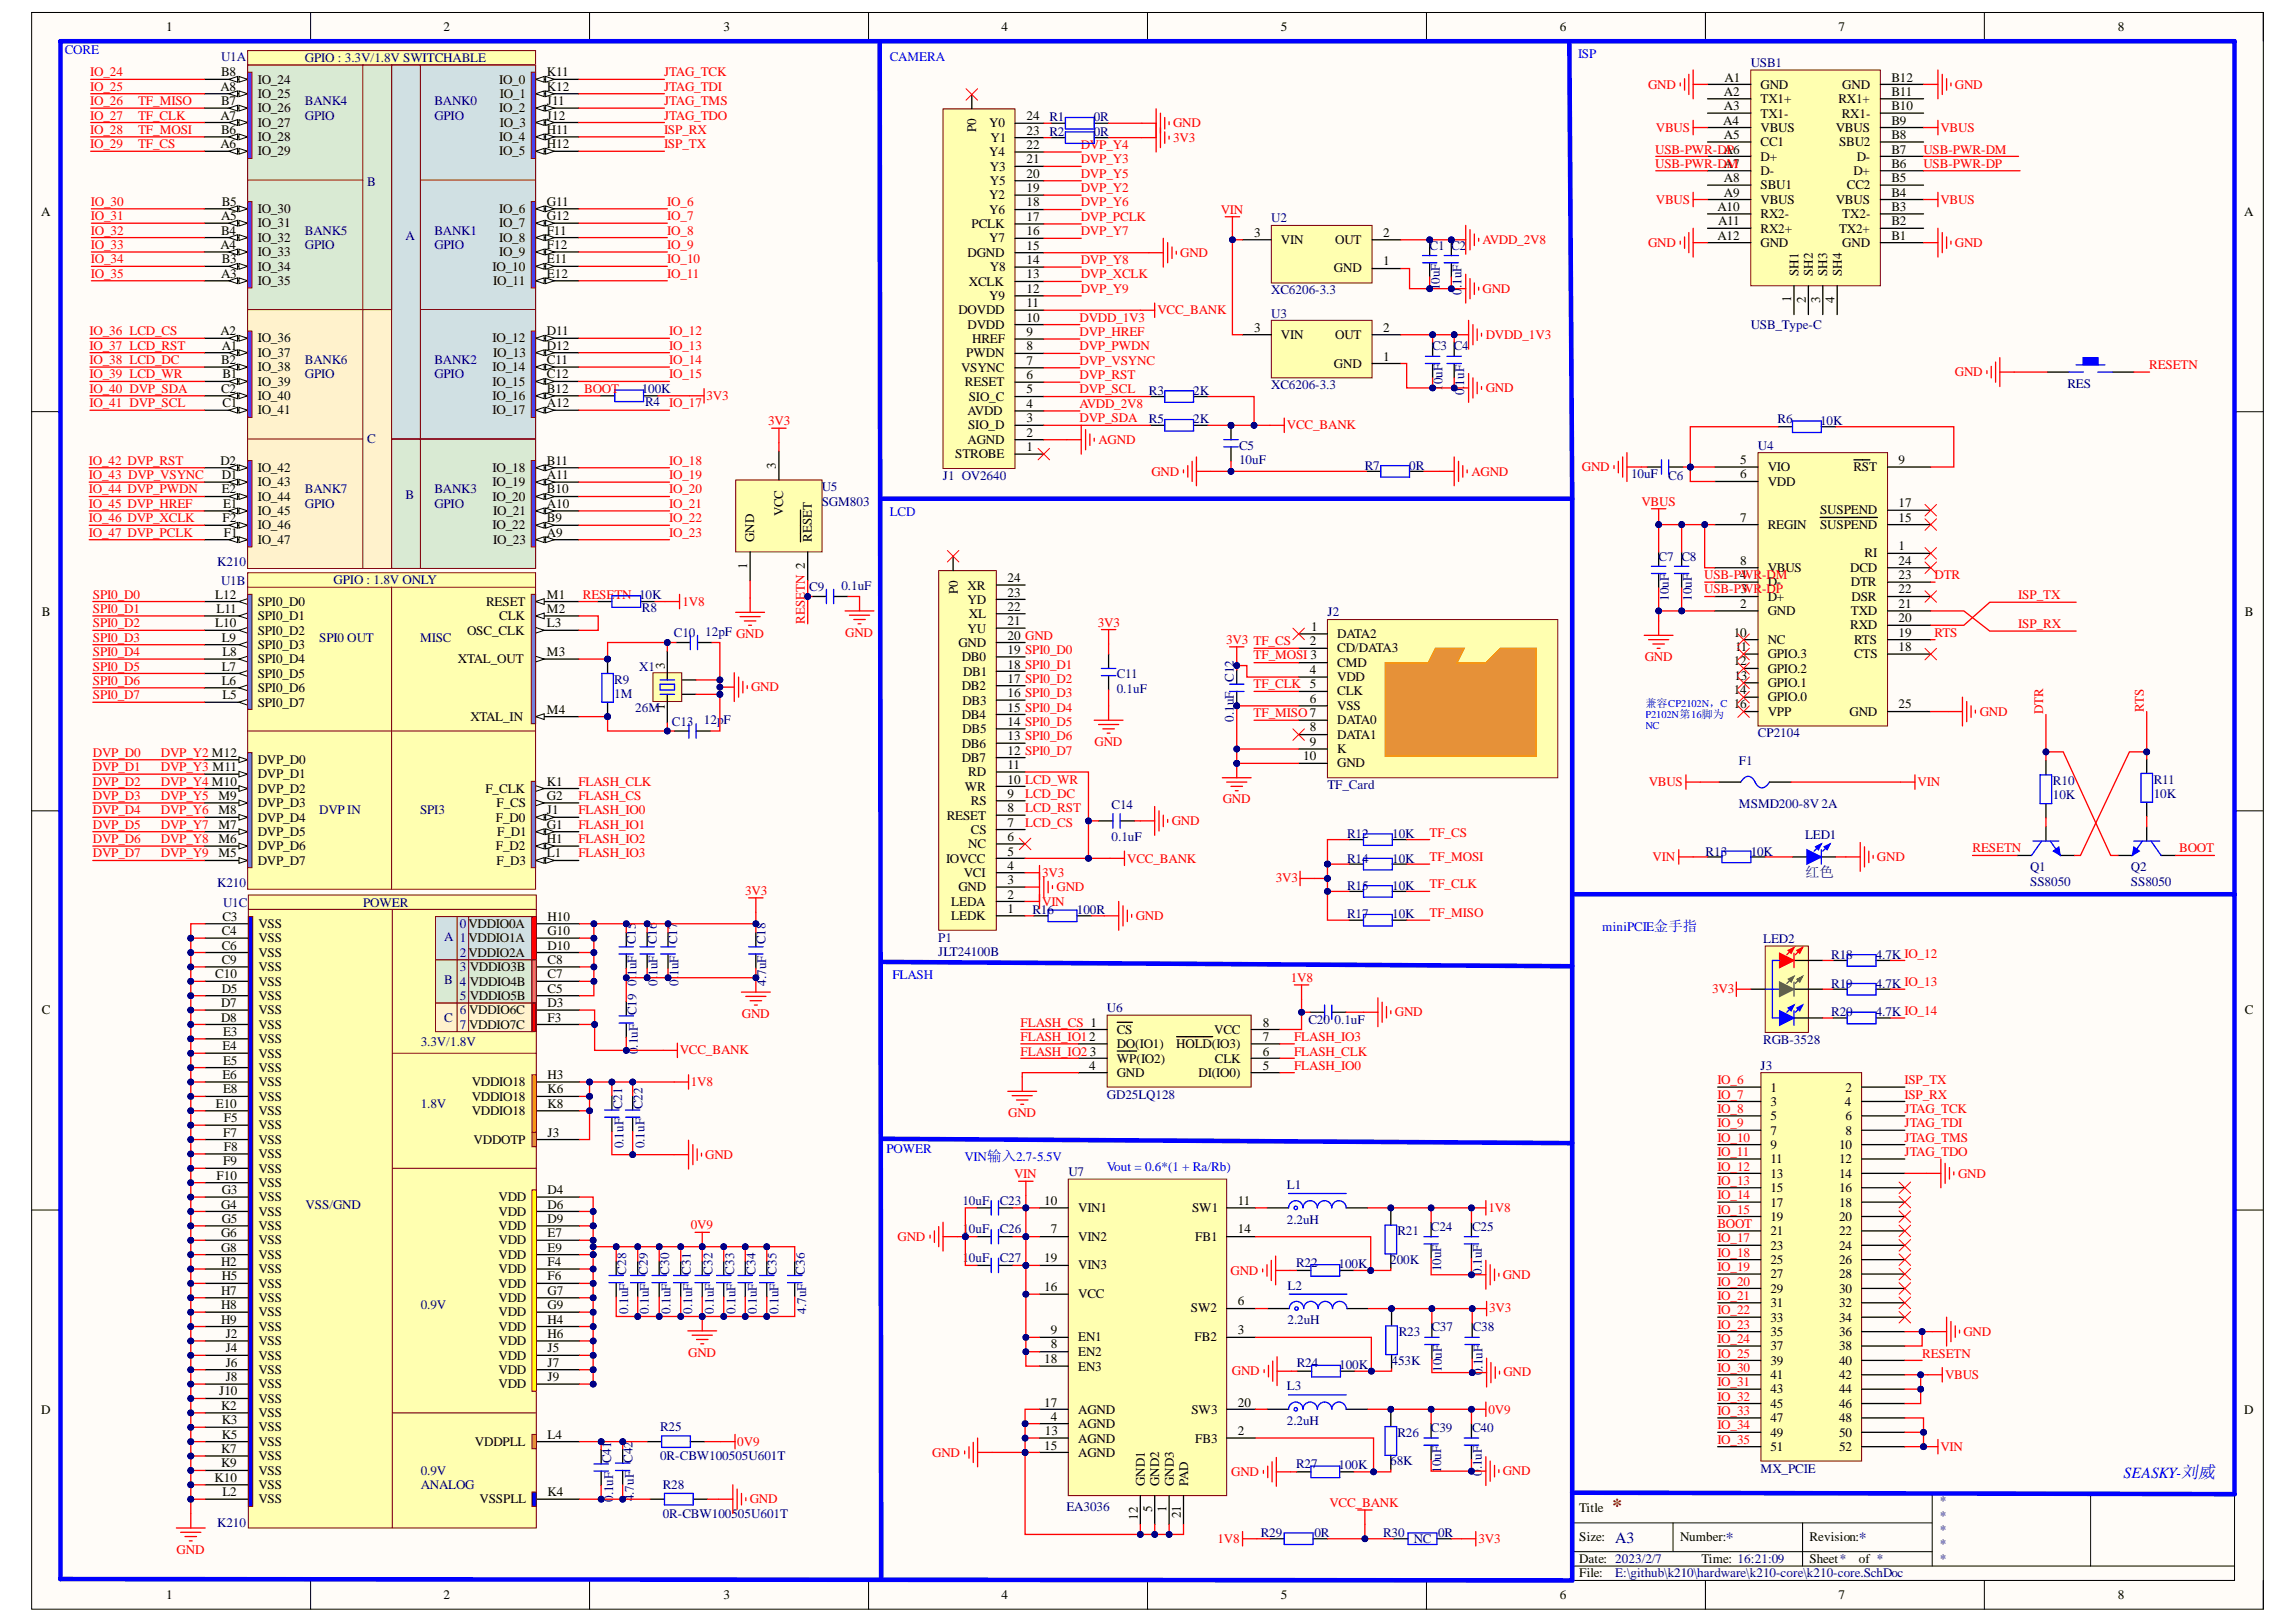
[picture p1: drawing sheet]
<svg xmlns="http://www.w3.org/2000/svg" width="297mm" height="210mm" viewBox="0 0 297 210" stroke-linecap="round" stroke-linejoin="round" font-family="sans-serif">
<defs><g id="words">
<text font-size="2.5" fill="#800000" x="208.6" y="195.7">*</text>
<text font-size="2" fill="#00f" x="274.7" y="191.3">SEASKY-刘威</text>
<g font-size="2" fill="#000080">
<text x="209" y="199.6">A3</text>
<text x="223.3" y="199.6">*</text>
<text x="240.5" y="199.6">*</text>
</g>
<text font-size="1.9" fill="#000080" x="233.5" y="113.5">红色</text>
<g font-size="1.7">
<text x="21.5" y="4">1</text>
<text x="57.4" y="4">2</text>
<text x="93.6" y="4">3</text>
<text x="129.6" y="4">4</text>
<text x="165.7" y="4">5</text>
<text x="201.8" y="4">6</text>
<text x="237.8" y="4">7</text>
<text x="274" y="4">8</text>
<text x="28.5" y="11.7">A8</text>
<text x="28.6" y="9.9">B8</text>
<text x="33.3" y="10.8">IO_24</text>
<text x="64.6" y="10.8">IO_0</text>
<text x="70.8" y="9.9">K11</text>
<text x="70.8" y="11.7">K12</text>
<text x="223.1" y="10.6">A1</text>
<text x="227.8" y="11.5">GND</text>
<text x="238.3" y="11.5">GND</text>
<text x="244.7" y="10.6">B12</text>
<text x="28.5" y="15.5">A7</text>
<text x="28.6" y="17.3">B6</text>
<text x="28.6" y="13.6">B7</text>
<text x="33.3" y="16.4">IO_27</text>
<text x="33.3" y="12.7">IO_25</text>
<text x="33.3" y="14.5">IO_26</text>
<text x="64.6" y="14.5">IO_2</text>
<text x="64.7" y="16.4">IO_3</text>
<text x="64.7" y="12.7">IO_1</text>
<text x="70.8" y="17.3">H11</text>
<text x="70.8" y="13.6">J11</text>
<text x="70.8" y="15.5">J12</text>
<text x="126.3" y="17.1" transform="rotate(-90 126.3 17.1)">P0</text>
<text x="128" y="16.5">Y0</text>
<text x="132.8" y="17.4">23</text>
<text x="132.8" y="15.6">24</text>
<text x="222.9" y="16.1">A4</text>
<text x="223" y="12.4">A2</text>
<text x="223" y="14.3">A3</text>
<text x="227.8" y="13.4">TX1+</text>
<text x="227.8" y="15.2">TX1-</text>
<text x="227.8" y="17.1">VBUS</text>
<text x="237.5" y="17.1">VBUS</text>
<text x="237.8" y="13.4">RX1+</text>
<text x="238.3" y="15.2">RX1-</text>
<text x="244.7" y="16.1">B9</text>
<text x="244.7" y="14.3">B10</text>
<text x="244.7" y="12.4">B11</text>
<text x="28.5" y="19.2">A6</text>
<text x="33.3" y="20.1">IO_29</text>
<text x="33.3" y="18.3">IO_28</text>
<text x="64.6" y="18.3">IO_4</text>
<text x="64.6" y="20.1">IO_5</text>
<text x="70.8" y="19.2">H12</text>
<text x="128" y="20.2">Y4</text>
<text x="128.1" y="23.9">Y5</text>
<text x="128.1" y="22.1">Y3</text>
<text x="128.1" y="18.3">Y1</text>
<text x="132.8" y="23">20</text>
<text x="132.8" y="21.1">21</text>
<text x="132.8" y="19.3">22</text>
<text x="223" y="18">A5</text>
<text x="223" y="23.6">A8</text>
<text x="227.8" y="18.9">CC1</text>
<text x="227.8" y="20.8">D+</text>
<text x="227.8" y="22.7">D-</text>
<text x="237.9" y="18.9">SBU2</text>
<text x="239.8" y="22.7">D+</text>
<text x="240.2" y="20.8">D-</text>
<text x="244.7" y="23.6">B5</text>
<text x="244.7" y="21.7">B6</text>
<text x="244.7" y="19.9">B7</text>
<text x="244.7" y="18">B8</text>
<text x="5.3" y="28">A</text>
<text x="28.6" y="28.5">A5</text>
<text x="28.7" y="26.6">B5</text>
<text x="33.3" y="29.4">IO_31</text>
<text x="33.3" y="27.6">IO_30</text>
<text x="64.6" y="27.6">IO_6</text>
<text x="64.6" y="29.4">IO_7</text>
<text x="70.8" y="26.6">G11</text>
<text x="70.8" y="28.5">G12</text>
<text x="125.7" y="29.5">PCLK</text>
<text x="128" y="27.6">Y6</text>
<text x="128" y="25.8">Y2</text>
<text x="132.8" y="28.6">17</text>
<text x="132.8" y="26.7">18</text>
<text x="132.8" y="24.9">19</text>
<text x="222.2" y="27.3">A10</text>
<text x="222.3" y="29.2">A11</text>
<text x="223" y="25.4">A9</text>
<text x="227.8" y="24.5">SBU1</text>
<text x="227.8" y="26.4">VBUS</text>
<text x="227.8" y="28.2">RX2-</text>
<text x="237.5" y="26.4">VBUS</text>
<text x="238.3" y="28.2">TX2-</text>
<text x="238.9" y="24.5">CC2</text>
<text x="244.7" y="29.2">B2</text>
<text x="244.7" y="27.3">B3</text>
<text x="244.7" y="25.4">B4</text>
<text x="290.3" y="28">A</text>
<text x="28.5" y="32.2">A4</text>
<text x="28.6" y="35.9">A3</text>
<text x="28.6" y="30.4">B4</text>
<text x="28.7" y="34.1">B3</text>
<text x="33.3" y="33.1">IO_33</text>
<text x="33.3" y="35">IO_34</text>
<text x="33.3" y="31.3">IO_32</text>
<text x="63.7" y="35">IO_10</text>
<text x="64.6" y="31.3">IO_8</text>
<text x="64.6" y="33.1">IO_9</text>
<text x="70.8" y="34.1">E11</text>
<text x="70.8" y="35.9">E12</text>
<text x="70.8" y="30.4">F11</text>
<text x="70.8" y="32.2">F12</text>
<text x="125.2" y="33.2">DGND</text>
<text x="128" y="31.4">Y7</text>
<text x="128.1" y="35.1">Y8</text>
<text x="132.8" y="34.2">14</text>
<text x="132.8" y="32.3">15</text>
<text x="132.8" y="30.4">16</text>
<text x="162.3" y="30.6">3</text>
<text x="165.7" y="31.5">VIN</text>
<text x="172.6" y="35.3">GND</text>
<text x="172.7" y="31.5">OUT</text>
<text x="178.9" y="34.3">1</text>
<text x="178.9" y="30.6">2</text>
<text x="222.2" y="31">A12</text>
<text x="227.8" y="30.1">RX2+</text>
<text x="227.8" y="32">GND</text>
<text x="232.7" y="35.7" transform="rotate(-90 232.7 35.7)">SH1</text>
<text x="234.5" y="35.7" transform="rotate(-90 234.5 35.7)">SH2</text>
<text x="236.4" y="35.7" transform="rotate(-90 236.4 35.7)">SH3</text>
<text x="237.9" y="30.1">TX2+</text>
<text x="238.3" y="35.7" transform="rotate(-90 238.3 35.7)">SH4</text>
<text x="238.3" y="32">GND</text>
<text x="244.7" y="31">B1</text>
<text x="33.3" y="36.9">IO_35</text>
<text x="63.8" y="36.9">IO_11</text>
<text x="124" y="40.7">DOVDD</text>
<text x="125.4" y="37">XCLK</text>
<text x="128" y="38.8">Y9</text>
<text x="132.8" y="41.6">10</text>
<text x="132.8" y="39.7">11</text>
<text x="132.8" y="37.9">12</text>
<text x="132.8" y="36">13</text>
<text x="231.7" y="39.1" transform="rotate(-90 231.7 39.1)">1</text>
<text x="233.6" y="39.2" transform="rotate(-90 233.6 39.2)">2</text>
<text x="235.5" y="39.2" transform="rotate(-90 235.5 39.2)">3</text>
<text x="237.3" y="39.2" transform="rotate(-90 237.3 39.2)">4</text>
<text x="28.5" y="43.4">A2</text>
<text x="28.6" y="47.1">B2</text>
<text x="28.7" y="45.2">A1</text>
<text x="33.3" y="46.2">IO_37</text>
<text x="33.3" y="44.3">IO_36</text>
<text x="63.7" y="44.3">IO_12</text>
<text x="63.8" y="46.2">IO_13</text>
<text x="70.8" y="47.1">C11</text>
<text x="70.8" y="43.4">D11</text>
<text x="70.8" y="45.2">D12</text>
<text x="125" y="46.3">PWDN</text>
<text x="125.2" y="42.5">DVDD</text>
<text x="125.8" y="44.4">HREF</text>
<text x="132.8" y="47.2">7</text>
<text x="132.8" y="45.3">8</text>
<text x="132.8" y="43.5">9</text>
<text x="162.3" y="43">3</text>
<text x="165.7" y="43.9">VIN</text>
<text x="172.6" y="47.6">GND</text>
<text x="172.7" y="43.9">OUT</text>
<text x="178.9" y="46.7">1</text>
<text x="178.9" y="43">2</text>
<text x="28.6" y="50.8">C2</text>
<text x="28.8" y="49">B1</text>
<text x="28.8" y="52.7">C1</text>
<text x="33.3" y="49.9">IO_39</text>
<text x="33.3" y="48">IO_38</text>
<text x="33.3" y="53.6">IO_41</text>
<text x="33.3" y="51.8">IO_40</text>
<text x="63.7" y="53.6">IO_17</text>
<text x="63.7" y="51.8">IO_16</text>
<text x="63.7" y="48">IO_14</text>
<text x="63.7" y="49.9">IO_15</text>
<text x="70.8" y="52.7">A12</text>
<text x="70.8" y="50.8">B12</text>
<text x="70.8" y="49">C12</text>
<text x="124.3" y="48.1">VSYNC</text>
<text x="124.8" y="50">RESET</text>
<text x="125.2" y="53.7">AVDD</text>
<text x="125.4" y="51.8">SIO_C</text>
<text x="132.8" y="52.8">4</text>
<text x="132.8" y="50.9">5</text>
<text x="132.8" y="49">6</text>
<text x="123.6" y="59.3">STROBE</text>
<text x="125.2" y="57.4">AGND</text>
<text x="125.3" y="55.6">SIO_D</text>
<text x="132.8" y="58.4">1</text>
<text x="132.8" y="56.5">2</text>
<text x="132.8" y="54.6">3</text>
<text x="28.5" y="60.1">D2</text>
<text x="28.7" y="62">D1</text>
<text x="28.7" y="63.9">E2</text>
<text x="28.9" y="65.7">E1</text>
<text x="33.3" y="62.9">IO_43</text>
<text x="33.3" y="61.1">IO_42</text>
<text x="33.3" y="64.8">IO_44</text>
<text x="63.7" y="62.9">IO_19</text>
<text x="63.7" y="64.8">IO_20</text>
<text x="63.7" y="61.1">IO_18</text>
<text x="70.8" y="65.7">A10</text>
<text x="70.8" y="62">A11</text>
<text x="70.8" y="63.9">B10</text>
<text x="70.8" y="60.1">B11</text>
<text x="100.4" y="60.6" transform="rotate(-90 100.4 60.6)">3</text>
<text x="225.1" y="60">5</text>
<text x="225.1" y="61.9">6</text>
<text x="228.7" y="61">VIO</text>
<text x="228.7" y="62.8">VDD</text>
<text x="239.8" y="61">RST</text>
<text x="245.6" y="60">9</text>
<text x="245.6" y="65.6">17</text>
<text x="28.8" y="67.6">F2</text>
<text x="28.9" y="69.4">F1</text>
<text x="33.3" y="66.6">IO_45</text>
<text x="33.3" y="70.4">IO_47</text>
<text x="33.3" y="68.5">IO_46</text>
<text x="63.7" y="68.5">IO_22</text>
<text x="63.8" y="70.4">IO_23</text>
<text x="63.8" y="66.6">IO_21</text>
<text x="70.8" y="69.4">A9</text>
<text x="70.8" y="67.6">B9</text>
<text x="97.6" y="70.1" transform="rotate(-90 97.6 70.1)">GND</text>
<text x="101.3" y="66.8" transform="rotate(-90 101.3 66.8)">VCC</text>
<text x="105" y="70.1" transform="rotate(-90 105 70.1)">RESET</text>
<text x="225.1" y="67.5">7</text>
<text x="228.7" y="68.4">REGIN</text>
<text x="235.5" y="66.6">SUSPEND</text>
<text x="235.5" y="68.4">SUSPEND</text>
<text x="245.6" y="67.5">15</text>
<text x="245.6" y="71.2">1</text>
<text x="27.8" y="77.5">L12</text>
<text x="70.8" y="77.5">M1</text>
<text x="96.7" y="73.6" transform="rotate(-90 96.7 73.6)">1</text>
<text x="123.9" y="76.9" transform="rotate(-90 123.9 76.9)">P0</text>
<text x="125.2" y="76.3">XR</text>
<text x="130.3" y="77.2">23</text>
<text x="130.3" y="75.4">24</text>
<text x="225.1" y="73.1">8</text>
<text x="225.1" y="74.9">4</text>
<text x="225.2" y="76.8">3</text>
<text x="228.7" y="74">VBUS</text>
<text x="228.7" y="75.9">D-</text>
<text x="228.7" y="77.7">D+</text>
<text x="239.4" y="74">DCD</text>
<text x="239.4" y="75.9">DTR</text>
<text x="239.5" y="77.7">DSR</text>
<text x="241.2" y="72.1">RI</text>
<text x="245.6" y="73.1">24</text>
<text x="245.6" y="74.9">23</text>
<text x="245.6" y="76.8">22</text>
<text x="5.4" y="79.7">B</text>
<text x="27.8" y="81.2">L10</text>
<text x="28" y="79.3">L11</text>
<text x="28.7" y="83.1">L9</text>
<text x="33.3" y="84">SPI0_D3</text>
<text x="33.3" y="82.1">SPI0_D2</text>
<text x="33.3" y="80.3">SPI0_D1</text>
<text x="33.3" y="78.4">SPI0_D0</text>
<text x="60.4" y="82.1">OSC_CLK</text>
<text x="62.9" y="78.4">RESET</text>
<text x="64.6" y="80.3">CLK</text>
<text x="70.8" y="81.2">L3</text>
<text x="70.8" y="79.3">M2</text>
<text x="124" y="83.7">GND</text>
<text x="125.2" y="81.9">YU</text>
<text x="125.2" y="78.1">YD</text>
<text x="125.4" y="80">XL</text>
<text x="130.3" y="82.8">20 GND</text>
<text x="130.3" y="80.9">21</text>
<text x="130.3" y="79.1">22</text>
<text x="169.4" y="83.5">2</text>
<text x="169.6" y="81.6">1</text>
<text x="173" y="82.5">DATA2</text>
<text x="224.3" y="82.4">10</text>
<text x="225.1" y="78.7">2</text>
<text x="228.7" y="79.6">GND</text>
<text x="228.7" y="83.3">NC</text>
<text x="239.4" y="81.4">RXD</text>
<text x="239.4" y="79.6">TXD</text>
<text x="239.9" y="83.3">RTS</text>
<text x="245.6" y="78.7">21</text>
<text x="245.6" y="80.5">20</text>
<text x="245.6" y="82.4">19</text>
<text x="290.4" y="79.7">B</text>
<text x="28.7" y="88.6">L6</text>
<text x="28.7" y="86.8">L7</text>
<text x="28.8" y="84.9">L8</text>
<text x="33.3" y="89.6">SPI0_D6</text>
<text x="33.3" y="87.7">SPI0_D5</text>
<text x="33.3" y="85.8">SPI0_D4</text>
<text x="59.2" y="85.8">XTAL_OUT</text>
<text x="70.8" y="84.9">M3</text>
<text x="86" y="86.5" transform="rotate(-90 86 86.5)">3</text>
<text x="124.4" y="89.3">DB2</text>
<text x="124.4" y="85.6">DB0</text>
<text x="124.6" y="87.5">DB1</text>
<text x="130.3" y="88.4">17 SPI0_D2</text>
<text x="130.3" y="86.5">18 SPI0_D1</text>
<text x="130.3" y="84.7">19 SPI0_D0</text>
<text x="169.4" y="87.2">4</text>
<text x="173" y="84.4">CD/DATA3</text>
<text x="173" y="86.3">CMD</text>
<text x="173" y="88.1">VDD</text>
<text x="173" y="90">CLK</text>
<text x="224.3" y="86.1">12</text>
<text x="224.3" y="89.8">14</text>
<text x="224.4" y="88">13</text>
<text x="224.5" y="84.2">11</text>
<text x="228.7" y="85.2">GPIO.3</text>
<text x="228.7" y="87">GPIO.2</text>
<text x="228.7" y="88.9">GPIO.1</text>
<text x="239.9" y="85.2">CTS</text>
<text x="245.6" y="84.2">18</text>
<text x="28.8" y="90.5">L5</text>
<text x="33.3" y="91.4">SPI0_D7</text>
<text x="60.9" y="93.3">XTAL_IN</text>
<text x="70.8" y="92.4">M4</text>
<text x="86" y="91.9" transform="rotate(-90 86 91.9)">1</text>
<text x="124.4" y="93">DB4</text>
<text x="124.5" y="94.9">DB5</text>
<text x="124.5" y="91.2">DB3</text>
<text x="130.3" y="95.8">13 SPI0_D6</text>
<text x="130.3" y="94">14 SPI0_D5</text>
<text x="130.3" y="92.1">15 SPI0_D4</text>
<text x="130.3" y="90.2">16 SPI0_D3</text>
<text x="169.4" y="90.9">6</text>
<text x="169.4" y="94.6">8</text>
<text x="173" y="91.9">VSS</text>
<text x="173" y="93.7">DATA0</text>
<text x="173" y="95.6">DATA1</text>
<text x="224.3" y="91.7">16</text>
<text x="228.7" y="90.8">GPIO.0</text>
<text x="228.7" y="92.6">VPP</text>
<text x="239.3" y="92.6">GND</text>
<text x="245.6" y="91.7">25</text>
<text x="33.3" y="100.7">DVP_D1</text>
<text x="33.3" y="98.9">DVP_D0</text>
<text x="70.8" y="101.7">K1</text>
<text x="124.4" y="98.6">DB7</text>
<text x="124.4" y="96.8">DB6</text>
<text x="125.3" y="100.5">RD</text>
<text x="130.3" y="101.4">10 LCD_WR</text>
<text x="130.3" y="99.5">11</text>
<text x="130.3" y="97.7">12 SPI0_D7</text>
<text x="168.6" y="98.4">10</text>
<text x="169.4" y="96.5">9</text>
<text x="173" y="97.4">K</text>
<text x="173" y="99.3">GND</text>
<text x="28.3" y="107.2">M7</text>
<text x="28.3" y="105.4">M8</text>
<text x="28.3" y="103.5">M9</text>
<text x="33.3" y="106.3">DVP_D4</text>
<text x="33.3" y="104.5">DVP_D3</text>
<text x="33.3" y="102.6">DVP_D2</text>
<text x="62.8" y="102.6">F_CLK</text>
<text x="64.2" y="106.3">F_D0</text>
<text x="64.2" y="104.5">F_CS</text>
<text x="70.8" y="107.2">G1</text>
<text x="70.8" y="103.5">G2</text>
<text x="70.8" y="105.4">J1</text>
<text x="122.5" y="106.1">RESET</text>
<text x="124.8" y="102.3">WR</text>
<text x="125.6" y="107.9">CS</text>
<text x="125.6" y="104.2">RS</text>
<text x="130.3" y="107">7</text>
<text x="130.3" y="105.1">8</text>
<text x="130.3" y="103.3">9</text>
<text x="28.3" y="111">M5</text>
<text x="28.3" y="109.1">M6</text>
<text x="33.3" y="111.9">DVP_D7</text>
<text x="33.3" y="110">DVP_D6</text>
<text x="33.3" y="108.2">DVP_D5</text>
<text x="64.2" y="110">F_D2</text>
<text x="64.2" y="111.9">F_D3</text>
<text x="64.3" y="108.2">F_D1</text>
<text x="70.8" y="109.1">H1</text>
<text x="70.8" y="111">L1</text>
<text x="122.4" y="111.6">IOVCC</text>
<text x="124.7" y="113.5">VCI</text>
<text x="125.3" y="109.8">NC</text>
<text x="130.3" y="112.6">4</text>
<text x="130.3" y="110.7">5</text>
<text x="130.3" y="108.9">6</text>
<text x="28.8" y="119.2">C3</text>
<text x="70.8" y="119.2">H10</text>
<text x="123.1" y="119.1">LEDK</text>
<text x="123.1" y="117.2">LEDA</text>
<text x="124" y="115.4">GND</text>
<text x="130.3" y="118.2">1</text>
<text x="130.3" y="116.3">2</text>
<text x="130.3" y="114.4">3</text>
<text x="28.7" y="121">C4</text>
<text x="28.7" y="122.9">C6</text>
<text x="28.7" y="124.8">C9</text>
<text x="33.4" y="120.1">VSS</text>
<text x="33.4" y="122">VSS</text>
<text x="33.4" y="123.8">VSS</text>
<text x="33.4" y="125.7">VSS</text>
<text x="60.8" y="125.7">VDDIO3B</text>
<text x="70.8" y="124.8">C8</text>
<text x="70.8" y="122.9">D10</text>
<text x="70.8" y="121">G10</text>
<text x="5.4" y="131.3">C</text>
<text x="27.8" y="126.6">C10</text>
<text x="28.6" y="130.3">D7</text>
<text x="28.7" y="128.5">D5</text>
<text x="33.4" y="127.5">VSS</text>
<text x="33.4" y="129.4">VSS</text>
<text x="33.4" y="131.3">VSS</text>
<text x="60.7" y="131.3">VDDIO6C</text>
<text x="60.8" y="129.4">VDDIO5B</text>
<text x="60.8" y="127.5">VDDIO4B</text>
<text x="70.8" y="128.5">C5</text>
<text x="70.8" y="126.6">C7</text>
<text x="70.8" y="130.3">D3</text>
<text x="290.4" y="131.3">C</text>
<text x="28.6" y="132.2">D8</text>
<text x="28.8" y="135.9">E4</text>
<text x="28.9" y="134.1">E3</text>
<text x="28.9" y="137.8">E5</text>
<text x="33.4" y="133.1">VSS</text>
<text x="33.4" y="135">VSS</text>
<text x="33.4" y="136.9">VSS</text>
<text x="60.7" y="133.1">VDDIO7C</text>
<text x="70.8" y="132.2">F3</text>
<text x="141" y="136.6">3</text>
<text x="144.5" y="133.8">CS</text>
<text x="144.5" y="135.7">DO(IO1)</text>
<text x="144.5" y="137.5">WP(IO2)</text>
<text x="152.2" y="135.7">HOLD(IO3)</text>
<text x="157.1" y="133.8">VCC</text>
<text x="157.2" y="137.5">CLK</text>
<text x="163.4" y="136.6">6</text>
<text x="163.4" y="134.7">7</text>
<text x="163.4" y="132.9">8</text>
<text x="27.9" y="143.4">E10</text>
<text x="28.8" y="139.6">E6</text>
<text x="28.9" y="141.5">E8</text>
<text x="33.4" y="138.7">VSS</text>
<text x="33.4" y="140.6">VSS</text>
<text x="33.4" y="142.4">VSS</text>
<text x="61" y="140.6">VDDIO18</text>
<text x="61" y="142.4">VDDIO18</text>
<text x="70.8" y="139.6">H3</text>
<text x="70.8" y="141.5">K6</text>
<text x="70.8" y="143.4">K8</text>
<text x="140.9" y="138.5">4</text>
<text x="144.5" y="139.4">GND</text>
<text x="155.1" y="139.4">DI(IO0)</text>
<text x="163.4" y="138.5">5</text>
<text x="229" y="141.3">1</text>
<text x="229" y="143.1">3</text>
<text x="238.7" y="143.1">4</text>
<text x="238.8" y="141.3">2</text>
<text x="28.9" y="147.1">F7</text>
<text x="28.9" y="145.2">F5</text>
<text x="28.9" y="148.9">F8</text>
<text x="33.4" y="144.3">VSS</text>
<text x="33.4" y="146.2">VSS</text>
<text x="33.4" y="148">VSS</text>
<text x="33.4" y="149.9">VSS</text>
<text x="61" y="144.3">VDDIO18</text>
<text x="61.3" y="148">VDDOTP</text>
<text x="70.8" y="147.1">J3</text>
<text x="229" y="145">5</text>
<text x="229" y="146.8">7</text>
<text x="229" y="148.7">9</text>
<text x="237.9" y="148.7">10</text>
<text x="238.8" y="145">6</text>
<text x="238.8" y="146.8">8</text>
<text x="28" y="152.7">F10</text>
<text x="28.7" y="154.5">G3</text>
<text x="28.9" y="150.8">F9</text>
<text x="33.4" y="151.7">VSS</text>
<text x="33.4" y="153.6">VSS</text>
<text x="33.4" y="155.5">VSS</text>
<text x="64.5" y="155.5">VDD</text>
<text x="70.8" y="154.5">D4</text>
<text x="135.1" y="155.9">10</text>
<text x="160.1" y="155.9">11</text>
<text x="229" y="150.6">11</text>
<text x="229" y="152.4">13</text>
<text x="229" y="154.3">15</text>
<text x="237.9" y="150.6">12</text>
<text x="237.9" y="152.4">14</text>
<text x="237.9" y="154.3">16</text>
<text x="28.6" y="156.4">G4</text>
<text x="28.6" y="160.1">G6</text>
<text x="28.6" y="162">G8</text>
<text x="28.7" y="158.3">G5</text>
<text x="33.4" y="157.3">VSS</text>
<text x="33.4" y="159.2">VSS</text>
<text x="33.4" y="161">VSS</text>
<text x="64.5" y="157.3">VDD</text>
<text x="64.5" y="159.2">VDD</text>
<text x="64.5" y="161">VDD</text>
<text x="70.8" y="156.4">D6</text>
<text x="70.8" y="158.3">D9</text>
<text x="70.8" y="160.1">E7</text>
<text x="70.8" y="162">E9</text>
<text x="135.9" y="159.6">7</text>
<text x="139.5" y="156.8">VIN1</text>
<text x="139.5" y="160.5">VIN2</text>
<text x="154.2" y="156.8">SW1</text>
<text x="154.6" y="160.5">FB1</text>
<text x="160.1" y="159.6">14</text>
<text x="229" y="156.1">17</text>
<text x="229" y="158">19</text>
<text x="229" y="159.9">21</text>
<text x="229" y="161.7">23</text>
<text x="237.9" y="156.1">18</text>
<text x="237.9" y="158">20</text>
<text x="237.9" y="159.9">22</text>
<text x="237.9" y="161.7">24</text>
<text x="28.6" y="163.8">H2</text>
<text x="28.6" y="167.6">H7</text>
<text x="28.7" y="165.7">H5</text>
<text x="33.4" y="162.9">VSS</text>
<text x="33.4" y="164.8">VSS</text>
<text x="33.4" y="166.6">VSS</text>
<text x="64.5" y="162.9">VDD</text>
<text x="64.5" y="164.8">VDD</text>
<text x="64.5" y="166.6">VDD</text>
<text x="70.8" y="163.8">F4</text>
<text x="70.8" y="165.7">F6</text>
<text x="70.8" y="167.6">G7</text>
<text x="135.1" y="163.3">19</text>
<text x="135.1" y="167.1">16</text>
<text x="139.5" y="164.3">VIN3</text>
<text x="139.5" y="168">VCC</text>
<text x="229" y="163.6">25</text>
<text x="229" y="165.4">27</text>
<text x="229" y="167.3">29</text>
<text x="237.9" y="163.6">26</text>
<text x="237.9" y="165.4">28</text>
<text x="237.9" y="167.3">30</text>
<text x="28.6" y="169.4">H8</text>
<text x="28.6" y="171.3">H9</text>
<text x="29.2" y="173.1">J2</text>
<text x="33.4" y="168.5">VSS</text>
<text x="33.4" y="170.4">VSS</text>
<text x="33.4" y="172.2">VSS</text>
<text x="64.5" y="168.5">VDD</text>
<text x="64.5" y="170.4">VDD</text>
<text x="64.5" y="172.2">VDD</text>
<text x="70.8" y="169.4">G9</text>
<text x="70.8" y="171.3">H4</text>
<text x="70.8" y="173.1">H6</text>
<text x="135.9" y="172.6">9</text>
<text x="139.5" y="173.6">EN1</text>
<text x="154" y="169.8">SW2</text>
<text x="154.6" y="173.6">FB2</text>
<text x="160.1" y="168.9">6</text>
<text x="160.1" y="172.6">3</text>
<text x="229" y="169.2">31</text>
<text x="229" y="171">33</text>
<text x="229" y="172.9">35</text>
<text x="237.9" y="169.2">32</text>
<text x="237.9" y="171">34</text>
<text x="237.9" y="172.9">36</text>
<text x="29.2" y="175">J4</text>
<text x="29.2" y="176.9">J6</text>
<text x="29.2" y="178.7">J8</text>
<text x="33.4" y="174.1">VSS</text>
<text x="33.4" y="175.9">VSS</text>
<text x="33.4" y="177.8">VSS</text>
<text x="33.4" y="179.7">VSS</text>
<text x="64.5" y="174.1">VDD</text>
<text x="64.5" y="175.9">VDD</text>
<text x="64.5" y="177.8">VDD</text>
<text x="64.5" y="179.7">VDD</text>
<text x="70.8" y="175">J5</text>
<text x="70.8" y="176.9">J7</text>
<text x="70.8" y="178.7">J9</text>
<text x="135.1" y="176.4">18</text>
<text x="135.9" y="174.5">8</text>
<text x="139.5" y="175.5">EN2</text>
<text x="139.5" y="177.4">EN3</text>
<text x="229" y="174.7">37</text>
<text x="229" y="176.6">39</text>
<text x="229" y="178.5">41</text>
<text x="237.9" y="174.7">38</text>
<text x="237.9" y="176.6">40</text>
<text x="237.9" y="178.5">42</text>
<text x="5.3" y="183">D</text>
<text x="28.4" y="180.6">J10</text>
<text x="28.6" y="182.4">K2</text>
<text x="28.7" y="184.3">K3</text>
<text x="33.4" y="181.5">VSS</text>
<text x="33.4" y="183.4">VSS</text>
<text x="33.4" y="185.2">VSS</text>
<text x="135.1" y="182">17</text>
<text x="135.2" y="185.7">13</text>
<text x="135.9" y="183.9">4</text>
<text x="139.5" y="183">AGND</text>
<text x="139.5" y="184.8">AGND</text>
<text x="154.1" y="183">SW3</text>
<text x="160.1" y="182">20</text>
<text x="160.1" y="185.7">2</text>
<text x="229" y="180.3">43</text>
<text x="229" y="182.2">45</text>
<text x="229" y="184.1">47</text>
<text x="229" y="185.9">49</text>
<text x="237.9" y="180.3">44</text>
<text x="237.9" y="182.2">46</text>
<text x="237.9" y="184.1">48</text>
<text x="237.9" y="185.9">50</text>
<text x="290.3" y="183">D</text>
<text x="27.8" y="191.8">K10</text>
<text x="28.6" y="188">K7</text>
<text x="28.6" y="189.9">K9</text>
<text x="28.7" y="186.2">K5</text>
<text x="33.4" y="187.1">VSS</text>
<text x="33.4" y="189">VSS</text>
<text x="33.4" y="190.8">VSS</text>
<text x="61.4" y="187.1">VDDPLL</text>
<text x="70.8" y="186.2">L4</text>
<text x="135.1" y="187.6">15</text>
<text x="139.5" y="186.7">AGND</text>
<text x="139.5" y="188.5">AGND</text>
<text x="154.6" y="186.7">FB3</text>
<text x="229" y="187.8">51</text>
<text x="237.9" y="187.8">52</text>
<text x="28.8" y="193.6">L2</text>
<text x="33.4" y="192.7">VSS</text>
<text x="33.4" y="194.5">VSS</text>
<text x="62" y="194.5">VSSPLL</text>
<text x="70.8" y="193.6">K4</text>
<text x="147.2" y="196.7" transform="rotate(-90 147.2 196.7)">12</text>
<text x="148.1" y="192.3" transform="rotate(-90 148.1 192.3)">GND1</text>
<text x="149.1" y="195.7" transform="rotate(-90 149.1 195.7)">5</text>
<text x="150" y="192.3" transform="rotate(-90 150 192.3)">GND2</text>
<text x="150.9" y="195.6" transform="rotate(-90 150.9 195.6)">1</text>
<text x="151.8" y="192.3" transform="rotate(-90 151.8 192.3)">GND3</text>
<text x="152.8" y="196.5" transform="rotate(-90 152.8 196.5)">21</text>
<text x="153.7" y="192.3" transform="rotate(-90 153.7 192.3)">PAD</text>
<text x="204.3" y="195.7">Title</text>
<text x="204.3" y="199.4">Size:</text>
<text x="204.3" y="202.2">Date: 2023/2/7</text>
<text x="217.4" y="199.4">Number:</text>
<text x="220.1" y="202.2">Time: 16:21:09</text>
<text x="234.1" y="199.4">Revision:</text>
<text x="234.1" y="202.2">Sheet*</text>
<text x="240.5" y="202.2">of *</text>
<text x="21.5" y="206.9">1</text>
<text x="57.4" y="206.9">2</text>
<text x="93.6" y="206.9">3</text>
<text x="129.6" y="206.9">4</text>
<text x="165.7" y="206.9">5</text>
<text x="201.8" y="206.9">6</text>
<text x="204.3" y="204.1">File:</text>
<text x="237.8" y="206.9">7</text>
<text x="274" y="206.9">8</text>
</g>
<g font-size="1.7" fill="#00f">
<text x="8.4" y="7">CORE</text>
<text x="115.1" y="7.9">CAMERA</text>
<text x="204.2" y="7.5">ISP</text>
<text x="115.1" y="66.7">LCD</text>
<text x="207.3" y="120.4">miniPCIE金手指</text>
<text x="115.4" y="126.7">FLASH</text>
<text x="114.7" y="149.2">POWER</text>
<text x="124.8" y="150.3">VIN输入2.7-5.5V</text>
<text x="143.2" y="151.5">Vout = 0.6*(1 + Ra/Rb)</text>
</g>
<g font-size="1.7" fill="#f00">
<text x="11.7" y="9.9">IO_24</text>
<text x="11.7" y="11.7">IO_25</text>
<text x="85.9" y="9.9">JTAG_TCK</text>
<text x="85.9" y="11.7">JTAG_TDI</text>
<text x="213.2" y="11.5">GND</text>
<text x="252.9" y="11.5">GND</text>
<text x="11.7" y="13.6">IO_26</text>
<text x="11.7" y="15.5">IO_27</text>
<text x="11.7" y="17.3">IO_28</text>
<text x="17.9" y="15.5">TF_CLK</text>
<text x="17.9" y="13.6">TF_MISO</text>
<text x="17.9" y="17.3">TF_MOSI</text>
<text x="85.9" y="13.6">JTAG_TMS</text>
<text x="85.9" y="15.5">JTAG_TDO</text>
<text x="85.9" y="17.3">ISP_RX</text>
<text x="151.8" y="16.5">GND</text>
<text x="214.2" y="17.1">VBUS</text>
<text x="251" y="17.1">VBUS</text>
<text x="11.7" y="19.2">IO_29</text>
<text x="17.9" y="19.2">TF_CS</text>
<text x="85.9" y="19.2">ISP_TX</text>
<text x="139.8" y="19.3">DVP_Y4</text>
<text x="139.8" y="21.1">DVP_Y3</text>
<text x="139.8" y="23">DVP_Y5</text>
<text x="151.8" y="18.3">3V3</text>
<text x="214.1" y="21.7">USB-PWR-DA7</text>
<text x="214.1" y="19.9">USB-PWR-DA6</text>
<text x="223.4" y="21.7">M</text>
<text x="223.4" y="19.9">P</text>
<text x="248.8" y="19.9">USB-PWR-DM</text>
<text x="248.8" y="21.7">USB-PWR-DP</text>
<text x="11.8" y="26.6">IO_30</text>
<text x="11.8" y="28.5">IO_31</text>
<text x="86.3" y="26.6">IO_6</text>
<text x="86.3" y="28.5">IO_7</text>
<text x="139.8" y="24.9">DVP_Y2</text>
<text x="139.8" y="26.7">DVP_Y6</text>
<text x="139.8" y="28.6">DVP_PCLK</text>
<text x="157.9" y="27.6">VIN</text>
<text x="214.2" y="26.4">VBUS</text>
<text x="251" y="26.4">VBUS</text>
<text x="11.8" y="30.4">IO_32</text>
<text x="11.8" y="32.2">IO_33</text>
<text x="11.8" y="34.1">IO_34</text>
<text x="11.8" y="35.9">IO_35</text>
<text x="86.3" y="30.4">IO_8</text>
<text x="86.3" y="32.2">IO_9</text>
<text x="86.3" y="34.1">IO_10</text>
<text x="86.3" y="35.9">IO_11</text>
<text x="139.8" y="30.4">DVP_Y7</text>
<text x="139.8" y="34.2">DVP_Y8</text>
<text x="152.7" y="33.2">GND</text>
<text x="191.8" y="31.5">AVDD_2V8</text>
<text x="213.2" y="32">GND</text>
<text x="252.9" y="32">GND</text>
<text x="139.7" y="41.6">DVDD_1V3</text>
<text x="139.8" y="37.9">DVP_Y9</text>
<text x="139.8" y="36">DVP_XCLK</text>
<text x="149.7" y="40.7">VCC_BANK</text>
<text x="191.8" y="37.9">GND</text>
<text x="11.6" y="43.4">IO_36 LCD_CS</text>
<text x="11.6" y="45.2">IO_37 LCD_RST</text>
<text x="11.6" y="47.1">IO_38 LCD_DC</text>
<text x="86.6" y="43.4">IO_12</text>
<text x="86.6" y="45.2">IO_13</text>
<text x="86.6" y="47.1">IO_14</text>
<text x="139.7" y="43.5">DVP_HREF</text>
<text x="139.7" y="45.3">DVP_PWDN</text>
<text x="139.7" y="47.2">DVP_VSYNC</text>
<text x="192.2" y="43.9">DVDD_1V3</text>
<text x="278" y="47.8">RESETN</text>
<text x="11.6" y="49">IO_39 LCD_WR</text>
<text x="11.6" y="50.8">IO_40 DVP_SDA</text>
<text x="11.6" y="52.7">IO_41 DVP_SCL</text>
<text x="75.6" y="50.8">BOOT</text>
<text x="86.6" y="49">IO_15</text>
<text x="91.4" y="51.8">3V3</text>
<text x="139.7" y="52.8">AVDD_2V8</text>
<text x="139.7" y="50.9">DVP_SCL</text>
<text x="139.7" y="49">DVP_RST</text>
<text x="192.2" y="50.7">GND</text>
<text x="252.9" y="48.7">GND</text>
<text x="99.4" y="55.1">3V3</text>
<text x="139.7" y="54.6">DVP_SDA</text>
<text x="142.1" y="57.4">AGND</text>
<text x="166.5" y="55.6">VCC_BANK</text>
<text x="11.5" y="60.1">IO_42 DVP_RST</text>
<text x="11.5" y="62">IO_43 DVP_VSYNC</text>
<text x="11.5" y="63.9">IO_44 DVP_PWDN</text>
<text x="11.5" y="65.7">IO_45 DVP_HREF</text>
<text x="86.6" y="60.1">IO_18</text>
<text x="86.6" y="62">IO_19</text>
<text x="86.6" y="63.9">IO_20</text>
<text x="86.6" y="65.7">IO_21</text>
<text x="149" y="61.6">GND</text>
<text x="190.4" y="61.6">AGND</text>
<text x="204.7" y="61">GND</text>
<text x="212.4" y="65.5">VBUS</text>
<text x="11.5" y="67.6">IO_46 DVP_XCLK</text>
<text x="11.5" y="69.4">IO_47 DVP_PCLK</text>
<text x="86.6" y="67.6">IO_22</text>
<text x="86.6" y="69.4">IO_23</text>
<text x="12" y="77.5">SPI0_D0</text>
<text x="75.4" y="77.5">RESETN 10K</text>
<text x="220.5" y="76.8">USB-PWR-DP</text>
<text x="220.5" y="74.9">USB-PWR-DM</text>
<text x="250.3" y="74.9">DTR</text>
<text x="261.1" y="77.6">ISP_TX</text>
<text x="12" y="79.3">SPI0_D1</text>
<text x="12" y="81.2">SPI0_D2</text>
<text x="12" y="83.1">SPI0_D3</text>
<text x="88.3" y="78.4">1V8</text>
<text x="104.1" y="80.8" transform="rotate(-90 104.1 80.8)">RESETN 2</text>
<text x="109.4" y="82.4">GND</text>
<text x="142" y="81.1">3V3</text>
<text x="158.6" y="83.3">3V3 TF_CS</text>
<text x="250.3" y="82.4">RTS</text>
<text x="261.1" y="81.3">ISP_RX</text>
<text x="12" y="84.9">SPI0_D4</text>
<text x="12" y="86.8">SPI0_D5</text>
<text x="12" y="88.6">SPI0_D6</text>
<text x="97.2" y="89.5">GND</text>
<text x="162.2" y="85.3">TF_MOSI 3</text>
<text x="162.2" y="89.1">TF_CLK 5</text>
<text x="212.8" y="85.6">GND</text>
<text x="12" y="90.5">SPI0_D7</text>
<text x="162.2" y="92.8">TF_MISO 7</text>
<text x="256.1" y="92.6">GND</text>
<text x="264.3" y="92.4" transform="rotate(-90 264.3 92.4)">DTR</text>
<text x="277.4" y="92.1" transform="rotate(-90 277.4 92.1)">RTS</text>
<text x="12" y="97.9">DVP_D0</text>
<text x="12" y="99.8">DVP_D1</text>
<text x="12" y="101.7">DVP_D2</text>
<text x="20.8" y="97.9">DVP_Y2 M12</text>
<text x="20.8" y="99.8">DVP_Y3 M11</text>
<text x="20.8" y="101.7">DVP_Y4 M10</text>
<text x="74.8" y="101.7">FLASH_CLK</text>
<text x="141.6" y="96.5">GND</text>
<text x="213.3" y="101.7">VBUS</text>
<text x="248.1" y="101.7">VIN</text>
<text x="12" y="103.5">DVP_D3</text>
<text x="12" y="105.4">DVP_D4</text>
<text x="12" y="107.2">DVP_D5</text>
<text x="20.8" y="103.5">DVP_Y5</text>
<text x="20.8" y="105.4">DVP_Y6</text>
<text x="20.8" y="107.2">DVP_Y7</text>
<text x="74.8" y="103.5">FLASH_CS</text>
<text x="74.8" y="105.4">FLASH_IO0</text>
<text x="74.8" y="107.2">FLASH_IO1</text>
<text x="132.6" y="107">LCD_CS</text>
<text x="132.6" y="105.1">LCD_RST</text>
<text x="132.6" y="103.3">LCD_DC</text>
<text x="151.6" y="106.7">GND</text>
<text x="158.2" y="103.9">GND</text>
<text x="12" y="109.1">DVP_D6</text>
<text x="12" y="111">DVP_D7</text>
<text x="20.8" y="109.1">DVP_Y8</text>
<text x="20.8" y="111">DVP_Y9</text>
<text x="74.8" y="109.1">FLASH_IO2</text>
<text x="74.8" y="111">FLASH_IO3</text>
<text x="134.8" y="113.5">3V3</text>
<text x="145.8" y="111.6">VCC_BANK</text>
<text x="184.9" y="108.3">TF_CS</text>
<text x="184.9" y="111.4">TF_MOSI</text>
<text x="213.8" y="111.4">VIN</text>
<text x="242.8" y="111.4">GND</text>
<text x="255.2" y="110.3">RESETN</text>
<text x="281.9" y="110.3">BOOT</text>
<text x="96.4" y="115.8">3V3</text>
<text x="134.8" y="117.2">VIN</text>
<text x="136.7" y="115.4">GND</text>
<text x="146.9" y="119.1">GND</text>
<text x="165" y="114.2">3V3</text>
<text x="184.9" y="114.9">TF_CLK</text>
<text x="184.9" y="118.7">TF_MISO</text>
<text x="96" y="131.7">GND</text>
<text x="167" y="127">1V8</text>
<text x="180.5" y="131.5">GND</text>
<text x="221.5" y="128.6">3V3</text>
<text x="87.9" y="136.4">VCC_BANK</text>
<text x="132" y="132.9">FLASH_CS 1</text>
<text x="132" y="134.7">FLASH_IO12</text>
<text x="132" y="136.6">FLASH_IO2</text>
<text x="167.4" y="136.6">FLASH_CLK</text>
<text x="167.4" y="134.7">FLASH_IO3</text>
<text x="89.4" y="140.6">1V8</text>
<text x="167.4" y="138.5">FLASH_IO0</text>
<text x="222.2" y="140.3">IO_6</text>
<text x="222.2" y="142.2">IO_7</text>
<text x="246.4" y="140.3">ISP_TX</text>
<text x="246.4" y="142.2">ISP_RX</text>
<text x="91.2" y="150">GND</text>
<text x="130.4" y="144.6">GND</text>
<text x="222.2" y="144">IO_8</text>
<text x="222.2" y="145.9">IO_9</text>
<text x="222.2" y="147.8">IO_10</text>
<text x="222.2" y="149.6">IO_11</text>
<text x="246.4" y="144">JTAG_TCK</text>
<text x="246.4" y="145.9">JTAG_TDI</text>
<text x="246.4" y="147.8">JTAG_TMS</text>
<text x="246.4" y="149.6">JTAG_TDO</text>
<text x="131.2" y="152.5">VIN</text>
<text x="222.2" y="151.5">IO_12</text>
<text x="222.2" y="153.3">IO_13</text>
<text x="222.2" y="155.2">IO_14</text>
<text x="253.3" y="152.4">GND</text>
<text x="89.4" y="159.1">0V9</text>
<text x="116.1" y="160.5">GND</text>
<text x="192.6" y="156.8">1V8</text>
<text x="222.2" y="157.1">IO_15</text>
<text x="222.2" y="160.8">IO_17</text>
<text x="222.2" y="158.9">BOOT</text>
<text x="159.2" y="164.9">GND</text>
<text x="194.4" y="165.5">GND</text>
<text x="222.2" y="162.7">IO_18</text>
<text x="222.2" y="164.5">IO_19</text>
<text x="222.2" y="166.4">IO_20</text>
<text x="192.6" y="169.8">3V3</text>
<text x="222.2" y="168.2">IO_21</text>
<text x="222.2" y="170.1">IO_22</text>
<text x="222.2" y="172">IO_23</text>
<text x="222.2" y="173.8">IO_24</text>
<text x="254" y="172.9">GND</text>
<text x="89" y="175.6">GND</text>
<text x="159.4" y="178">GND</text>
<text x="194.5" y="178.1">GND</text>
<text x="222.2" y="175.7">IO_25</text>
<text x="222.2" y="177.5">IO_30</text>
<text x="222.2" y="179.4">IO_31</text>
<text x="248.7" y="175.7">RESETN</text>
<text x="251.6" y="178.5">VBUS</text>
<text x="192.6" y="183">0V9</text>
<text x="222.2" y="181.3">IO_32</text>
<text x="222.2" y="183.1">IO_33</text>
<text x="222.2" y="185">IO_34</text>
<text x="95.4" y="187.1">0V9</text>
<text x="120.6" y="188.5">GND</text>
<text x="159.3" y="191">GND</text>
<text x="194.4" y="190.9">GND</text>
<text x="222.2" y="186.8">IO_35</text>
<text x="251" y="187.8">VIN</text>
<text x="97" y="194.5">GND</text>
<text x="172" y="195.1">VCC_BANK</text>
<text x="22.9" y="201.1">GND</text>
<text x="157.5" y="199.7">1V8</text>
<text x="191.3" y="199.7">3V3</text>
</g>
<g font-size="1.7" fill="#000080">
<text x="28.6" y="7.9">U1A</text>
<text x="39.4" y="8">GPIO : 3.3V/1.8V SWITCHABLE</text>
<text x="226.5" y="8.7">USB1</text>
<text x="39.4" y="13.6">BANK4</text>
<text x="39.4" y="15.5">GPIO</text>
<text x="56.2" y="13.6">BANK0</text>
<text x="56.2" y="15.5">GPIO</text>
<text x="135.8" y="15.7">R1</text>
<text x="135.8" y="17.6">R2</text>
<text x="141.5" y="15.7">0R</text>
<text x="141.5" y="17.6">0R</text>
<text x="47.5" y="24">B</text>
<text x="164.5" y="28.7">U2</text>
<text x="39.4" y="30.4">BANK5</text>
<text x="39.4" y="32.2">GPIO</text>
<text x="52.5" y="31.1">A</text>
<text x="56.2" y="30.4">BANK1</text>
<text x="56.2" y="32.2">GPIO</text>
<text x="184.9" y="32.3">C1 C2</text>
<text x="164.5" y="38.1">XC6206-3.3</text>
<text x="164.5" y="41.1">U3</text>
<text x="186.3" y="37.5" transform="rotate(-90 186.3 37.5)">10uF</text>
<text x="189.1" y="38.1" transform="rotate(-90 189.1 38.1)">0.1uF</text>
<text x="39.4" y="47.1">BANK6</text>
<text x="56.2" y="47.1">BANK2</text>
<text x="185.3" y="45.3">C3 C4</text>
<text x="226.5" y="42.5">USB_Type-C</text>
<text x="39.4" y="49">GPIO</text>
<text x="56.2" y="49">GPIO</text>
<text x="83" y="50.8">100K</text>
<text x="83.5" y="52.5">R4 IO_17</text>
<text x="148.6" y="51.1">R3</text>
<text x="154.4" y="51.1">2K</text>
<text x="164.5" y="50.4">XC6206-3.3</text>
<text x="186.6" y="50.6" transform="rotate(-90 186.6 50.6)">1</text>
<text x="186.6" y="49.7" transform="rotate(-90 186.6 49.7)">0uF</text>
<text x="189.4" y="51.2" transform="rotate(-90 189.4 51.2)">0.1uF</text>
<text x="267.5" y="50.1">RES</text>
<text x="47.5" y="57.3">C</text>
<text x="148.6" y="54.8">R5</text>
<text x="154.4" y="54.8">2K</text>
<text x="160.3" y="58.2">C5</text>
<text x="227.4" y="58.2">U4</text>
<text x="230" y="54.7">R6</text>
<text x="235.5" y="55">10K</text>
<text x="39.4" y="63.9">BANK7</text>
<text x="39.4" y="65.7">GPIO</text>
<text x="52.5" y="64.6">B</text>
<text x="56.2" y="63.9">BANK3</text>
<text x="56.2" y="65.7">GPIO</text>
<text x="106.3" y="63.6">U5</text>
<text x="106.3" y="65.5">SGM803</text>
<text x="122" y="62.1">J1 OV2640</text>
<text x="160.3" y="60">10uF</text>
<text x="176.6" y="60.8">R7</text>
<text x="182.3" y="60.8">0R</text>
<text x="211" y="61.9">10uF</text>
<text x="215.8" y="62.1">C6</text>
<text x="28.1" y="73.2">K210</text>
<text x="28.6" y="75.7">U1B</text>
<text x="43.2" y="75.6">GPIO : 1.8V ONLY</text>
<text x="104.7" y="76.5">C9</text>
<text x="108.8" y="76.4">0.1uF</text>
<text x="214.6" y="72.6">C7 C8</text>
<text x="215.9" y="77.7" transform="rotate(-90 215.9 77.7)">10uF</text>
<text x="218.9" y="77.7" transform="rotate(-90 218.9 77.7)">10uF</text>
<text x="41.3" y="83.1">SPI0 OUT</text>
<text x="54.3" y="83.1">MISC</text>
<text x="83" y="79.2">R8</text>
<text x="87.2" y="82.5">C10</text>
<text x="91.2" y="82.3">12pF GND</text>
<text x="171.7" y="79.8">J2</text>
<text x="79.5" y="88.5">R9</text>
<text x="82.7" y="86.8">X1</text>
<text x="144.5" y="87.8">C11</text>
<text x="144.5" y="89.7">0.1uF</text>
<text x="159.6" y="88.2" transform="rotate(-90 159.6 88.2)">C12</text>
<text x="79.5" y="90.3">1M</text>
<text x="82.2" y="92.1">26M</text>
<text x="86.9" y="94">C13</text>
<text x="91.1" y="93.7">12pF</text>
<text x="159.6" y="93.4" transform="rotate(-90 159.6 93.4)">0.1uF</text>
<text x="227.4" y="95.4">CP2104</text>
<text x="225" y="99">F1</text>
<text x="265.6" y="101.6">R10</text>
<text x="278.6" y="101.4">R11</text>
<text x="41.3" y="105.4">DVP IN</text>
<text x="54.3" y="105.4">SPI3</text>
<text x="143.8" y="104.7">C14</text>
<text x="171.7" y="102.1">TF_Card</text>
<text x="225" y="104.5">MSMD200-8V 2A</text>
<text x="265.6" y="103.4">10K</text>
<text x="278.6" y="103.3">10K</text>
<text x="143.8" y="108.9">0.1uF</text>
<text x="174.3" y="108.4">R12</text>
<text x="174.3" y="111.6">R14</text>
<text x="180.1" y="108.4">10K</text>
<text x="180.1" y="111.6">10K</text>
<text x="220.7" y="110.7">R13</text>
<text x="226.5" y="110.7">10K</text>
<text x="233.5" y="108.6">LED1</text>
<text x="262.6" y="112.7">Q1</text>
<text x="275.7" y="112.7">Q2</text>
<text x="28.1" y="114.8">K210</text>
<text x="28.9" y="117.4">U1C</text>
<text x="47" y="117.3">POWER</text>
<text x="133.6" y="118.3">R16</text>
<text x="139.3" y="118.3">100R</text>
<text x="174.3" y="115.1">R15</text>
<text x="174.3" y="118.8">R17</text>
<text x="180.1" y="115.1">10K</text>
<text x="180.1" y="118.8">10K</text>
<text x="262.6" y="114.6">SS8050</text>
<text x="275.7" y="114.6">SS8050</text>
<text x="57.5" y="121.8">A</text>
<text x="59.5" y="120.1">0VDDIO0A</text>
<text x="59.5" y="122">1VDDIO1A</text>
<text x="59.5" y="123.8">2VDDIO2A</text>
<text x="59.5" y="125.7">3</text>
<text x="82.3" y="122.2" transform="rotate(-90 82.3 122.2)">C15</text>
<text x="85" y="122.2" transform="rotate(-90 85 122.2)">C16</text>
<text x="87.6" y="122.2" transform="rotate(-90 87.6 122.2)">C17</text>
<text x="99" y="122.2" transform="rotate(-90 99 122.2)">C18</text>
<text x="121.4" y="121.9">P1</text>
<text x="121.4" y="123.7">JLT24100B</text>
<text x="228.1" y="122">LED2</text>
<text x="236.9" y="124.1">R18</text>
<text x="242.7" y="124.1">4.7K IO_12</text>
<text x="57.5" y="127.4">B</text>
<text x="59.5" y="127.5">4</text>
<text x="59.5" y="129.4">5</text>
<text x="59.5" y="131.3">6</text>
<text x="82.4" y="127.5" transform="rotate(-90 82.4 127.5)">0.</text>
<text x="82.4" y="126.3" transform="rotate(-90 82.4 126.3)">1uF</text>
<text x="85.1" y="127.5" transform="rotate(-90 85.1 127.5)">0.</text>
<text x="85.1" y="126.3" transform="rotate(-90 85.1 126.3)">1uF</text>
<text x="87.8" y="127.5" transform="rotate(-90 87.8 127.5)">0.</text>
<text x="87.8" y="126.3" transform="rotate(-90 87.8 126.3)">1uF</text>
<text x="99.1" y="127.5" transform="rotate(-90 99.1 127.5)">4.7uF</text>
<text x="143.2" y="131">U6</text>
<text x="236.9" y="127.8">R19</text>
<text x="236.9" y="131.5">R20</text>
<text x="242.7" y="127.8">4.7K IO_13</text>
<text x="242.7" y="131.5">4.7K IO_14</text>
<text x="54.4" y="135.3">3.3V/1.8V</text>
<text x="57.5" y="132.2">C</text>
<text x="59.5" y="133.1">7</text>
<text x="82.5" y="136.4" transform="rotate(-90 82.5 136.4)">0</text>
<text x="82.5" y="135.6" transform="rotate(-90 82.5 135.6)">.1uF C19</text>
<text x="169.3" y="132.5">C20</text>
<text x="172.7" y="132.5">0.1uF</text>
<text x="228.1" y="135.1">RGB-3528</text>
<text x="54.4" y="143.4">1.8V</text>
<text x="143.2" y="142.2">GD25LQ128</text>
<text x="227.8" y="138.5">J3</text>
<text x="80.7" y="148.6" transform="rotate(-90 80.7 148.6)">0.1uF C21</text>
<text x="83.4" y="148.6" transform="rotate(-90 83.4 148.6)">0.1uF C22</text>
<text x="124.5" y="155.9">10uF</text>
<text x="129.3" y="155.9">C23</text>
<text x="138.2" y="152.2">U7</text>
<text x="166.5" y="153.9">L1</text>
<text x="39.5" y="156.4">VSS/GND</text>
<text x="124.5" y="159.6">10uF</text>
<text x="129.3" y="159.6">C26</text>
<text x="166.5" y="158.3">2.2uH</text>
<text x="180.8" y="159.9">R21</text>
<text x="185.1" y="159.3">C24</text>
<text x="190.4" y="159.3">C25</text>
<text x="124.5" y="163.3">10uF</text>
<text x="129.3" y="163.3">C27</text>
<text x="166.6" y="166.9">L2</text>
<text x="167.7" y="163.9">R22</text>
<text x="173.2" y="164.1">100K</text>
<text x="179.9" y="163.6">200K</text>
<text x="186.5" y="164.5" transform="rotate(-90 186.5 164.5)">10uF</text>
<text x="191.7" y="164.9" transform="rotate(-90 191.7 164.9)">0.1uF</text>
<text x="54.4" y="169.4">0.9V</text>
<text x="81.3" y="170" transform="rotate(-90 81.3 170)">0.1uF C28</text>
<text x="84" y="170" transform="rotate(-90 84 170)">0.1uF C29</text>
<text x="86.8" y="170" transform="rotate(-90 86.8 170)">0.1uF C30</text>
<text x="89.5" y="170" transform="rotate(-90 89.5 170)">0.1uF C31</text>
<text x="92.3" y="170" transform="rotate(-90 92.3 170)">0.1uF C32</text>
<text x="95.1" y="170" transform="rotate(-90 95.1 170)">0.1uF C33</text>
<text x="97.9" y="170" transform="rotate(-90 97.9 170)">0.1uF C34</text>
<text x="100.7" y="170" transform="rotate(-90 100.7 170)">0.1uF C35</text>
<text x="104.3" y="170" transform="rotate(-90 104.3 170)">4.7uF C36</text>
<text x="166.6" y="171.4">2.2uH</text>
<text x="181" y="172.9">R23</text>
<text x="185.2" y="172.3">C37</text>
<text x="190.5" y="172.3">C38</text>
<text x="166.5" y="179.9">L3</text>
<text x="167.8" y="176.9">R24</text>
<text x="173.3" y="177.1">100K</text>
<text x="180" y="176.6">453K</text>
<text x="186.5" y="177.5" transform="rotate(-90 186.5 177.5)">10uF</text>
<text x="191.8" y="178" transform="rotate(-90 191.8 178)">0.1uF</text>
<text x="85.4" y="185.2">R25</text>
<text x="166.5" y="184.4">2.2uH</text>
<text x="180.8" y="185.9">R26</text>
<text x="185.1" y="185.3">C39</text>
<text x="190.4" y="185.3">C40</text>
<text x="54.4" y="190.8">0.9V</text>
<text x="85.4" y="189">0R-CBW100505U601T</text>
<text x="167.7" y="190">R27</text>
<text x="173.2" y="190.1">100K</text>
<text x="179.9" y="189.6">68K</text>
<text x="186.5" y="190.6" transform="rotate(-90 186.5 190.6)">10uF</text>
<text x="191.7" y="191" transform="rotate(-90 191.7 191)">0.1uF</text>
<text x="227.8" y="190.6">MX_PCIE</text>
<text x="28.1" y="197.6">K210</text>
<text x="54.4" y="192.7">ANALOG</text>
<text x="79.3" y="194.4" transform="rotate(-90 79.3 194.4)">0</text>
<text x="79.3" y="193.5" transform="rotate(-90 79.3 193.5)">.1uF C41</text>
<text x="82" y="194.3" transform="rotate(-90 82 194.3)">4.7uF C42</text>
<text x="85.7" y="192.7">R28</text>
<text x="85.7" y="196.4">0R-CBW100505U601T</text>
<text x="138" y="195.6">EA3036</text>
<text x="250.9" y="194.8">*</text>
<text x="250.9" y="196.7">*</text>
<text x="163.1" y="198.9">R29</text>
<text x="170" y="198.9">0R</text>
<text x="178.9" y="198.9">R30</text>
<text x="182.9" y="199.7">NC</text>
<text x="186" y="198.9">0R</text>
<text x="250.9" y="198.5">*</text>
<text x="250.9" y="200.4">*</text>
<text x="250.9" y="202.2">*</text>
<text x="209" y="204.1">E:\github\k210\hardware\k210-core\k210-core.SchDoc</text>
</g>
<g font-size="1.4" fill="#00f">
<text x="212.9" y="91.4">兼容CP2102N，C</text>
<text x="212.9" y="92.9">P2102N第16脚为</text>
<text x="212.9" y="94.4">NC</text>
</g>
</g></defs>
<path d="M4.1 1.6h288.7v206.6h-288.7z" fill-rule="evenodd" fill="#fffcf8"/>
<path d="M4.1 1.6h288.7v206.6h-288.7z" fill="none" stroke="#000" stroke-width=".13"/>
<path d="M7.8 5.3h281.3v199.2h-281.3z" fill-rule="evenodd" fill="#fffcf8"/>
<g fill="none" stroke="#000" stroke-width=".13">
<path d="M4.1 1.6h3.7M7.8 5.3h281.3v199.2h-281.3zM40.2 1.6v3.7M76.3 1.6v3.7M112.4 1.6v3.7M148.5 1.6v3.7M184.5 1.6v3.7M220.6 1.6v3.7M256.7 1.6v3.7M289.1 1.6h3.7v3.7M4.1 53.3h3.7M289.1 53.3h3.7"/>
<path d="M4.1 104.9h3.7M289.1 104.9h3.7M4.1 156.6h3.7M289.1 156.6h3.7M203.4 197.1h46.6M216.4 197.1v3.7M233.2 197.1v5.6M250 193.4v9.3M270.5 193.4v9.3M289.1 193.4h-85.7v11.1M40.2 204.5v3.7M76.3 204.5v3.7"/>
<path d="M112.4 204.5v3.7M148.5 204.5v3.7M184.5 204.5v3.7M203.4 202.7h85.7M203.4 200.8h46.6M220.6 204.5v3.7M256.7 204.5v3.7M292.8 204.5v3.7"/>
</g>
<path d="M32.1 115.8h37.3v81.9h-37.3z" fill-rule="evenodd" fill="#ffffb0"/>
<path d="M32.1 115.8h37.3v81.9h-37.3z" fill="none" stroke="#800000" stroke-width=".13"/>
<path d="M56.3 129.8h12.5v3.7h-12.5z" fill-rule="evenodd" fill="#fff2cc"/>
<path d="M56.3 129.8h12.5v3.7h-12.5z" fill="none" stroke="#800000" stroke-width=".13"/>
<path d="M56.3 124.2h12.5v5.6h-12.5z" fill-rule="evenodd" fill="#d9ead3"/>
<path d="M56.3 124.2h12.5v5.6h-12.5z" fill="none" stroke="#800000" stroke-width=".13"/>
<path d="M56.3 118.6h12.5v5.6h-12.5z" fill-rule="evenodd" fill="#d0e0e3"/>
<path d="M56.3 118.6h12.5v5.6h-12.5z" fill="none" stroke="#800000" stroke-width=".13"/>
<g fill="none" stroke="#000" stroke-width=".17">
<path d="M26.5 119.5h5.6M69.4 119.5h5.6M26.5 121.4h5.6M26.5 128.9h5.6M26.5 123.3h5.6M26.5 127h5.6M26.5 125.1h5.6M26.5 130.7h5.6M26.5 132.6h5.6M26.5 134.4h5.6M26.5 136.3h5.6M26.5 138.2h5.6"/>
<path d="M69.4 121.4h5.6M69.4 128.9h5.6M69.4 123.3h5.6M69.4 127h5.6M69.4 125.1h5.6M69.4 130.7h5.6M69.4 132.6h5.6M26.5 154.9h5.6M26.5 156.8h5.6M26.5 158.6h5.6M26.5 140h5.6M26.5 141.9h5.6"/>
<path d="M26.5 143.7h5.6M26.5 145.6h5.6M26.5 147.5h5.6M26.5 149.3h5.6M26.5 151.2h5.6M26.5 153.1h5.6M69.4 154.9h5.6M69.4 156.8h5.6M69.4 158.6h5.6M69.4 140h5.6M69.4 141.9h5.6M69.4 143.7h5.6"/>
<path d="M69.4 147.5h5.6M26.5 160.5h5.6M26.5 162.4h5.6M26.5 164.2h5.6M26.5 166.1h5.6M26.5 167.9h5.6M26.5 169.8h5.6M26.5 171.7h5.6M26.5 173.5h5.6M26.5 175.4h5.6M26.5 177.3h5.6M26.5 179.1h5.6"/>
<path d="M69.4 160.5h5.6M69.4 162.4h5.6M69.4 164.2h5.6M69.4 166.1h5.6M69.4 167.9h5.6M69.4 169.8h5.6M69.4 171.7h5.6M69.4 173.5h5.6M69.4 175.4h5.6M69.4 177.3h5.6M69.4 179.1h5.6M26.5 181h5.6"/>
<path d="M26.5 182.8h5.6M26.5 184.7h5.6M26.5 194h5.6M26.5 186.6h5.6M26.5 188.4h5.6M26.5 190.3h5.6M26.5 192.2h5.6M69.4 194h5.6M69.4 186.6h5.6"/>
</g>
<path d="M68.8 118.6h.6v5.6h-.6z" fill-rule="evenodd" fill="#f00"/>
<path d="M68.8 118.6h.6v5.6h-.6z" fill="none" stroke="#800000" stroke-width=".13"/>
<path d="M68.8 139.1h.6v7.4h-.6z" fill-rule="evenodd" fill="#f90"/>
<path d="M68.8 139.1h.6v7.4h-.6z" fill="none" stroke="#800000" stroke-width=".13"/>
<path d="M68.8 154h.6v26h-.6z" fill-rule="evenodd" fill="#ff0"/>
<path d="M68.8 154h.6v26h-.6z" fill="none" stroke="#800000" stroke-width=".13"/>
<path d="M68.8 146.5h.6v1.9h-.6z" fill-rule="evenodd" fill="#e69138"/>
<path d="M68.8 146.5h.6v1.9h-.6z" fill="none" stroke="#800000" stroke-width=".13"/>
<path d="M68.8 185.6h.6v1.9h-.6z" fill-rule="evenodd" fill="#f1c232"/>
<path d="M68.8 185.6h.6v1.9h-.6z" fill="none" stroke="#800000" stroke-width=".13"/>
<path d="M32.1 118.6h.6v76.3h-.6z" fill-rule="evenodd" fill="#00f"/>
<path d="M32.1 118.6h.6v76.3h-.6z" fill="none" stroke="#800000" stroke-width=".13"/>
<path d="M68.8 193.1h.6v1.8h-.6z" fill-rule="evenodd" fill="#00f"/>
<path d="M32.1 117.7h37.3M50.8 117.7v80M50.8 136.3h18.6M50.8 151.2h18.6M50.8 182.8h18.6M68.8 193.1h.6v1.8h-.6z" fill="none" stroke="#800000" stroke-width=".13"/>
<path d="M68.8 124.2h.6v5.6h-.6z" fill-rule="evenodd" fill="#e06666"/>
<path d="M68.8 124.2h.6v5.6h-.6z" fill="none" stroke="#800000" stroke-width=".13"/>
<path d="M68.8 129.8h.6v3.7h-.6z" fill-rule="evenodd" fill="#c00"/>
<path d="M59.1 118.6v14.9M60.6 118.6v14.9M68.8 129.8h.6v3.7h-.6z" fill="none" stroke="#800000" stroke-width=".13"/>
<path d="M32 6.5h37.3v67.1h-37.3z" fill-rule="evenodd" fill="#ffffb0"/>
<path d="M32 6.5h37.3v67.1h-37.3z" fill="none" stroke="#800000" stroke-width=".13"/>
<path d="M50.7 56.8h18.6v16.8h-18.6z" fill-rule="evenodd" fill="#d9ead3"/>
<path d="M50.7 56.8h18.6v16.8h-18.6z" fill="none" stroke="#800000" stroke-width=".13"/>
<path d="M32 40.1h18.7v33.5h-18.7z" fill-rule="evenodd" fill="#fff2cc"/>
<path d="M32 40.1h18.7v33.5h-18.7z" fill="none" stroke="#800000" stroke-width=".13"/>
<path d="M50.7 8.4h18.6v48.4h-18.6z" fill-rule="evenodd" fill="#d0e0e3"/>
<path d="M50.7 8.4h18.6v48.4h-18.6z" fill="none" stroke="#800000" stroke-width=".13"/>
<path d="M32 8.4h18.7v31.7h-18.7z" fill-rule="evenodd" fill="#d9ead3"/>
<path d="M32 8.4h18.7v31.7h-18.7z" fill="none" stroke="#800000" stroke-width=".13"/>
<path d="M69.3 17.7h5.6" fill="none" stroke="#000" stroke-width=".17"/>
<path d="M69.3 17.7l1.1-.4v.8z" fill="#f8fcff"/>
<path d="M69.3 17.7l1.1-.4v.8z" fill="none" stroke="#000" stroke-width=".13"/>
<path d="M70.6 17.3l1.1 .4-1.1 .4z" fill="#f8fcff"/>
<path d="M70.6 17.3l1.1 .4-1.1 .4z" fill="none" stroke="#000" stroke-width=".13"/>
<path d="M69.3 19.6h5.6" fill="none" stroke="#000" stroke-width=".17"/>
<path d="M69.3 19.6l1.1-.4v.8z" fill="#f8fcff"/>
<path d="M69.3 19.6l1.1-.4v.8z" fill="none" stroke="#000" stroke-width=".13"/>
<path d="M70.6 19.2l1.1 .4-1.1 .4z" fill="#f8fcff"/>
<path d="M70.6 19.2l1.1 .4-1.1 .4z" fill="none" stroke="#000" stroke-width=".13"/>
<path d="M69.3 14h5.6" fill="none" stroke="#000" stroke-width=".17"/>
<path d="M69.3 14l1.1-.4v.8z" fill="#f8fcff"/>
<path d="M69.3 14l1.1-.4v.8z" fill="none" stroke="#000" stroke-width=".13"/>
<path d="M70.6 13.6l1.1 .4-1.1 .4z" fill="#f8fcff"/>
<path d="M70.6 13.6l1.1 .4-1.1 .4z" fill="none" stroke="#000" stroke-width=".13"/>
<path d="M69.3 15.9h5.6" fill="none" stroke="#000" stroke-width=".17"/>
<path d="M69.3 15.9l1.1-.4v.7z" fill="#f8fcff"/>
<path d="M69.3 15.9l1.1-.4v.7z" fill="none" stroke="#000" stroke-width=".13"/>
<path d="M70.6 15.5l1.1 .4-1.1 .3z" fill="#f8fcff"/>
<path d="M70.6 15.5l1.1 .4-1.1 .3z" fill="none" stroke="#000" stroke-width=".13"/>
<path d="M69.3 10.3h5.6" fill="none" stroke="#000" stroke-width=".17"/>
<path d="M69.3 10.3l1.1-.4v.7z" fill="#f8fcff"/>
<path d="M69.3 10.3l1.1-.4v.7z" fill="none" stroke="#000" stroke-width=".13"/>
<path d="M70.6 9.9l1.1 .4-1.1 .3z" fill="#f8fcff"/>
<path d="M70.6 9.9l1.1 .4-1.1 .3z" fill="none" stroke="#000" stroke-width=".13"/>
<path d="M69.3 12.1h5.6" fill="none" stroke="#000" stroke-width=".17"/>
<path d="M69.3 12.1l1.1-.3v.7z" fill="#f8fcff"/>
<path d="M69.3 12.1l1.1-.3v.7z" fill="none" stroke="#000" stroke-width=".13"/>
<path d="M70.6 11.8l1.1 .3-1.1 .4z" fill="#f8fcff"/>
<path d="M70.6 11.8l1.1 .3-1.1 .4z" fill="none" stroke="#000" stroke-width=".13"/>
<path d="M69.3 34.5h5.6" fill="none" stroke="#000" stroke-width=".17"/>
<path d="M69.3 34.5l1.1-.4v.7z" fill="#f8fcff"/>
<path d="M69.3 34.5l1.1-.4v.7z" fill="none" stroke="#000" stroke-width=".13"/>
<path d="M70.6 34.1l1.1 .4-1.1 .3z" fill="#f8fcff"/>
<path d="M70.6 34.1l1.1 .4-1.1 .3z" fill="none" stroke="#000" stroke-width=".13"/>
<path d="M69.3 36.3h5.6" fill="none" stroke="#000" stroke-width=".17"/>
<path d="M69.3 36.3l1.1-.3v.7z" fill="#f8fcff"/>
<path d="M69.3 36.3l1.1-.3v.7z" fill="none" stroke="#000" stroke-width=".13"/>
<path d="M70.6 36l1.1 .3-1.1 .4z" fill="#f8fcff"/>
<path d="M70.6 36l1.1 .3-1.1 .4z" fill="none" stroke="#000" stroke-width=".13"/>
<path d="M69.3 30.7h5.6" fill="none" stroke="#000" stroke-width=".17"/>
<path d="M69.3 30.7l1.1-.3v.7z" fill="#f8fcff"/>
<path d="M69.3 30.7l1.1-.3v.7z" fill="none" stroke="#000" stroke-width=".13"/>
<path d="M70.6 30.4l1.1 .3-1.1 .4z" fill="#f8fcff"/>
<path d="M70.6 30.4l1.1 .3-1.1 .4z" fill="none" stroke="#000" stroke-width=".13"/>
<path d="M69.3 32.6h5.6" fill="none" stroke="#000" stroke-width=".17"/>
<path d="M69.3 32.6l1.1-.4v.8z" fill="#f8fcff"/>
<path d="M69.3 32.6l1.1-.4v.8z" fill="none" stroke="#000" stroke-width=".13"/>
<path d="M70.6 32.2l1.1 .4-1.1 .4z" fill="#f8fcff"/>
<path d="M70.6 32.2l1.1 .4-1.1 .4z" fill="none" stroke="#000" stroke-width=".13"/>
<path d="M69.3 27h5.6" fill="none" stroke="#000" stroke-width=".17"/>
<path d="M69.3 27l1.1-.3v.7z" fill="#f8fcff"/>
<path d="M69.3 27l1.1-.3v.7z" fill="none" stroke="#000" stroke-width=".13"/>
<path d="M70.6 26.7l1.1 .3-1.1 .4z" fill="#f8fcff"/>
<path d="M70.6 26.7l1.1 .3-1.1 .4z" fill="none" stroke="#000" stroke-width=".13"/>
<path d="M69.3 28.9h5.6" fill="none" stroke="#000" stroke-width=".17"/>
<path d="M69.3 28.9l1.1-.4v.8z" fill="#f8fcff"/>
<path d="M69.3 28.9l1.1-.4v.8z" fill="none" stroke="#000" stroke-width=".13"/>
<path d="M70.6 28.5l1.1 .4-1.1 .4z" fill="#f8fcff"/>
<path d="M70.6 28.5l1.1 .4-1.1 .4z" fill="none" stroke="#000" stroke-width=".13"/>
<path d="M69.3 53.1h5.6" fill="none" stroke="#000" stroke-width=".17"/>
<path d="M69.3 53.1l1.1-.4v.8z" fill="#f8fcff"/>
<path d="M69.3 53.1l1.1-.4v.8z" fill="none" stroke="#000" stroke-width=".13"/>
<path d="M70.6 52.7l1.1 .4-1.1 .4z" fill="#f8fcff"/>
<path d="M70.6 52.7l1.1 .4-1.1 .4z" fill="none" stroke="#000" stroke-width=".13"/>
<path d="M69.3 51.2h5.6" fill="none" stroke="#000" stroke-width=".17"/>
<path d="M69.3 51.2l1.1-.3v.7z" fill="#f8fcff"/>
<path d="M69.3 51.2l1.1-.3v.7z" fill="none" stroke="#000" stroke-width=".13"/>
<path d="M70.6 50.9l1.1 .3-1.1 .4z" fill="#f8fcff"/>
<path d="M70.6 50.9l1.1 .3-1.1 .4z" fill="none" stroke="#000" stroke-width=".13"/>
<path d="M69.3 47.5h5.6" fill="none" stroke="#000" stroke-width=".17"/>
<path d="M69.3 47.5l1.1-.4v.8z" fill="#f8fcff"/>
<path d="M69.3 47.5l1.1-.4v.8z" fill="none" stroke="#000" stroke-width=".13"/>
<path d="M70.6 47.1l1.1 .4-1.1 .4z" fill="#f8fcff"/>
<path d="M70.6 47.1l1.1 .4-1.1 .4z" fill="none" stroke="#000" stroke-width=".13"/>
<path d="M69.3 49.4h5.6" fill="none" stroke="#000" stroke-width=".17"/>
<path d="M69.3 49.4l1.1-.4v.7z" fill="#f8fcff"/>
<path d="M69.3 49.4l1.1-.4v.7z" fill="none" stroke="#000" stroke-width=".13"/>
<path d="M70.6 49l1.1 .4-1.1 .3z" fill="#f8fcff"/>
<path d="M70.6 49l1.1 .4-1.1 .3z" fill="none" stroke="#000" stroke-width=".13"/>
<path d="M69.3 43.8h5.6" fill="none" stroke="#000" stroke-width=".17"/>
<path d="M69.3 43.8l1.1-.4v.7z" fill="#f8fcff"/>
<path d="M69.3 43.8l1.1-.4v.7z" fill="none" stroke="#000" stroke-width=".13"/>
<path d="M70.6 43.4l1.1 .4-1.1 .3z" fill="#f8fcff"/>
<path d="M70.6 43.4l1.1 .4-1.1 .3z" fill="none" stroke="#000" stroke-width=".13"/>
<path d="M69.3 45.6h5.6" fill="none" stroke="#000" stroke-width=".17"/>
<path d="M69.3 45.6l1.1-.3v.7z" fill="#f8fcff"/>
<path d="M69.3 45.6l1.1-.3v.7z" fill="none" stroke="#000" stroke-width=".13"/>
<path d="M70.6 45.3l1.1 .3-1.1 .4z" fill="#f8fcff"/>
<path d="M70.6 45.3l1.1 .3-1.1 .4z" fill="none" stroke="#000" stroke-width=".13"/>
<path d="M69.3 69.8h5.6" fill="none" stroke="#000" stroke-width=".17"/>
<path d="M69.3 69.8l1.1-.3v.7z" fill="#f8fcff"/>
<path d="M69.3 69.8l1.1-.3v.7z" fill="none" stroke="#000" stroke-width=".13"/>
<path d="M70.6 69.5l1.1 .3-1.1 .4z" fill="#f8fcff"/>
<path d="M70.6 69.5l1.1 .3-1.1 .4z" fill="none" stroke="#000" stroke-width=".13"/>
<path d="M69.3 66.1h5.6" fill="none" stroke="#000" stroke-width=".17"/>
<path d="M69.3 66.1l1.1-.4v.8z" fill="#f8fcff"/>
<path d="M69.3 66.1l1.1-.4v.8z" fill="none" stroke="#000" stroke-width=".13"/>
<path d="M70.6 65.7l1.1 .4-1.1 .4z" fill="#f8fcff"/>
<path d="M70.6 65.7l1.1 .4-1.1 .4z" fill="none" stroke="#000" stroke-width=".13"/>
<path d="M69.3 62.4h5.6" fill="none" stroke="#000" stroke-width=".17"/>
<path d="M69.3 62.4l1.1-.4v.8z" fill="#f8fcff"/>
<path d="M69.3 62.4l1.1-.4v.8z" fill="none" stroke="#000" stroke-width=".13"/>
<path d="M70.6 62l1.1 .4-1.1 .4z" fill="#f8fcff"/>
<path d="M70.6 62l1.1 .4-1.1 .4z" fill="none" stroke="#000" stroke-width=".13"/>
<path d="M69.3 68h5.6" fill="none" stroke="#000" stroke-width=".17"/>
<path d="M69.3 68l1.1-.4v.8z" fill="#f8fcff"/>
<path d="M69.3 68l1.1-.4v.8z" fill="none" stroke="#000" stroke-width=".13"/>
<path d="M70.6 67.6l1.1 .4-1.1 .4z" fill="#f8fcff"/>
<path d="M70.6 67.6l1.1 .4-1.1 .4z" fill="none" stroke="#000" stroke-width=".13"/>
<path d="M69.3 64.3h5.6" fill="none" stroke="#000" stroke-width=".17"/>
<path d="M69.3 64.3l1.1-.4v.7z" fill="#f8fcff"/>
<path d="M69.3 64.3l1.1-.4v.7z" fill="none" stroke="#000" stroke-width=".13"/>
<path d="M70.6 63.9l1.1 .4-1.1 .3z" fill="#f8fcff"/>
<path d="M70.6 63.9l1.1 .4-1.1 .3z" fill="none" stroke="#000" stroke-width=".13"/>
<path d="M69.3 60.5h5.6" fill="none" stroke="#000" stroke-width=".17"/>
<path d="M69.3 60.5l1.1-.3v.7z" fill="#f8fcff"/>
<path d="M69.3 60.5l1.1-.3v.7z" fill="none" stroke="#000" stroke-width=".13"/>
<path d="M70.6 60.2l1.1 .3-1.1 .4z" fill="#f8fcff"/>
<path d="M70.6 60.2l1.1 .3-1.1 .4z" fill="none" stroke="#000" stroke-width=".13"/>
<path d="M26.4 19.6h5.6" fill="none" stroke="#000" stroke-width=".17"/>
<path d="M30.9 19.2l1.1 .4-1.1 .4z" fill="#f8fcff"/>
<path d="M30.9 19.2l1.1 .4-1.1 .4z" fill="none" stroke="#000" stroke-width=".13"/>
<path d="M29.6 19.6l1.1-.4v.8z" fill="#f8fcff"/>
<path d="M29.6 19.6l1.1-.4v.8z" fill="none" stroke="#000" stroke-width=".13"/>
<path d="M26.4 15.9h5.6" fill="none" stroke="#000" stroke-width=".17"/>
<path d="M30.9 15.5l1.1 .4-1.1 .3z" fill="#f8fcff"/>
<path d="M30.9 15.5l1.1 .4-1.1 .3z" fill="none" stroke="#000" stroke-width=".13"/>
<path d="M29.6 15.9l1.1-.4v.7z" fill="#f8fcff"/>
<path d="M29.6 15.9l1.1-.4v.7z" fill="none" stroke="#000" stroke-width=".13"/>
<path d="M26.4 12.1h5.6" fill="none" stroke="#000" stroke-width=".17"/>
<path d="M30.9 11.8l1.1 .3-1.1 .4z" fill="#f8fcff"/>
<path d="M30.9 11.8l1.1 .3-1.1 .4z" fill="none" stroke="#000" stroke-width=".13"/>
<path d="M29.6 12.1l1.1-.3v.7z" fill="#f8fcff"/>
<path d="M29.6 12.1l1.1-.3v.7z" fill="none" stroke="#000" stroke-width=".13"/>
<path d="M26.4 17.7h5.6" fill="none" stroke="#000" stroke-width=".17"/>
<path d="M30.9 17.3l1.1 .4-1.1 .4z" fill="#f8fcff"/>
<path d="M30.9 17.3l1.1 .4-1.1 .4z" fill="none" stroke="#000" stroke-width=".13"/>
<path d="M29.6 17.7l1.1-.4v.8z" fill="#f8fcff"/>
<path d="M29.6 17.7l1.1-.4v.8z" fill="none" stroke="#000" stroke-width=".13"/>
<path d="M26.4 14h5.6" fill="none" stroke="#000" stroke-width=".17"/>
<path d="M30.9 13.6l1.1 .4-1.1 .4z" fill="#f8fcff"/>
<path d="M30.9 13.6l1.1 .4-1.1 .4z" fill="none" stroke="#000" stroke-width=".13"/>
<path d="M29.6 14l1.1-.4v.8z" fill="#f8fcff"/>
<path d="M29.6 14l1.1-.4v.8z" fill="none" stroke="#000" stroke-width=".13"/>
<path d="M26.4 10.3h5.6" fill="none" stroke="#000" stroke-width=".17"/>
<path d="M30.9 9.9l1.1 .4-1.1 .3z" fill="#f8fcff"/>
<path d="M30.9 9.9l1.1 .4-1.1 .3z" fill="none" stroke="#000" stroke-width=".13"/>
<path d="M29.6 10.3l1.1-.4v.7z" fill="#f8fcff"/>
<path d="M29.6 10.3l1.1-.4v.7z" fill="none" stroke="#000" stroke-width=".13"/>
<path d="M26.4 36.3h5.6" fill="none" stroke="#000" stroke-width=".17"/>
<path d="M30.9 36l1.1 .3-1.1 .4z" fill="#f8fcff"/>
<path d="M30.9 36l1.1 .3-1.1 .4z" fill="none" stroke="#000" stroke-width=".13"/>
<path d="M29.6 36.3l1.1-.3v.7z" fill="#f8fcff"/>
<path d="M29.6 36.3l1.1-.3v.7z" fill="none" stroke="#000" stroke-width=".13"/>
<path d="M26.4 32.6h5.6" fill="none" stroke="#000" stroke-width=".17"/>
<path d="M30.9 32.2l1.1 .4-1.1 .4z" fill="#f8fcff"/>
<path d="M30.9 32.2l1.1 .4-1.1 .4z" fill="none" stroke="#000" stroke-width=".13"/>
<path d="M29.6 32.6l1.1-.4v.8z" fill="#f8fcff"/>
<path d="M29.6 32.6l1.1-.4v.8z" fill="none" stroke="#000" stroke-width=".13"/>
<path d="M26.4 28.9h5.6" fill="none" stroke="#000" stroke-width=".17"/>
<path d="M30.9 28.5l1.1 .4-1.1 .4z" fill="#f8fcff"/>
<path d="M30.9 28.5l1.1 .4-1.1 .4z" fill="none" stroke="#000" stroke-width=".13"/>
<path d="M29.6 28.9l1.1-.4v.8z" fill="#f8fcff"/>
<path d="M29.6 28.9l1.1-.4v.8z" fill="none" stroke="#000" stroke-width=".13"/>
<path d="M26.4 34.5h5.6" fill="none" stroke="#000" stroke-width=".17"/>
<path d="M30.9 34.1l1.1 .4-1.1 .3z" fill="#f8fcff"/>
<path d="M30.9 34.1l1.1 .4-1.1 .3z" fill="none" stroke="#000" stroke-width=".13"/>
<path d="M29.6 34.5l1.1-.4v.7z" fill="#f8fcff"/>
<path d="M29.6 34.5l1.1-.4v.7z" fill="none" stroke="#000" stroke-width=".13"/>
<path d="M26.4 30.7h5.6" fill="none" stroke="#000" stroke-width=".17"/>
<path d="M30.9 30.4l1.1 .3-1.1 .4z" fill="#f8fcff"/>
<path d="M30.9 30.4l1.1 .3-1.1 .4z" fill="none" stroke="#000" stroke-width=".13"/>
<path d="M29.6 30.7l1.1-.3v.7z" fill="#f8fcff"/>
<path d="M29.6 30.7l1.1-.3v.7z" fill="none" stroke="#000" stroke-width=".13"/>
<path d="M26.4 27h5.6" fill="none" stroke="#000" stroke-width=".17"/>
<path d="M30.9 26.7l1.1 .3-1.1 .4z" fill="#f8fcff"/>
<path d="M30.9 26.7l1.1 .3-1.1 .4z" fill="none" stroke="#000" stroke-width=".13"/>
<path d="M29.6 27l1.1-.3v.7z" fill="#f8fcff"/>
<path d="M29.6 27l1.1-.3v.7z" fill="none" stroke="#000" stroke-width=".13"/>
<path d="M26.4 45.6h5.6" fill="none" stroke="#000" stroke-width=".17"/>
<path d="M30.9 45.3l1.1 .3-1.1 .4z" fill="#f8fcff"/>
<path d="M30.9 45.3l1.1 .3-1.1 .4z" fill="none" stroke="#000" stroke-width=".13"/>
<path d="M29.6 45.6l1.1-.3v.7z" fill="#f8fcff"/>
<path d="M29.6 45.6l1.1-.3v.7z" fill="none" stroke="#000" stroke-width=".13"/>
<path d="M26.4 43.8h5.6" fill="none" stroke="#000" stroke-width=".17"/>
<path d="M30.9 43.4l1.1 .4-1.1 .3z" fill="#f8fcff"/>
<path d="M30.9 43.4l1.1 .4-1.1 .3z" fill="none" stroke="#000" stroke-width=".13"/>
<path d="M29.6 43.8l1.1-.4v.7z" fill="#f8fcff"/>
<path d="M29.6 43.8l1.1-.4v.7z" fill="none" stroke="#000" stroke-width=".13"/>
<path d="M26.4 49.4h5.6" fill="none" stroke="#000" stroke-width=".17"/>
<path d="M30.9 49l1.1 .4-1.1 .3z" fill="#f8fcff"/>
<path d="M30.9 49l1.1 .4-1.1 .3z" fill="none" stroke="#000" stroke-width=".13"/>
<path d="M29.6 49.4l1.1-.4v.7z" fill="#f8fcff"/>
<path d="M29.6 49.4l1.1-.4v.7z" fill="none" stroke="#000" stroke-width=".13"/>
<path d="M26.4 47.5h5.6" fill="none" stroke="#000" stroke-width=".17"/>
<path d="M30.9 47.1l1.1 .4-1.1 .4z" fill="#f8fcff"/>
<path d="M30.9 47.1l1.1 .4-1.1 .4z" fill="none" stroke="#000" stroke-width=".13"/>
<path d="M29.6 47.5l1.1-.4v.8z" fill="#f8fcff"/>
<path d="M29.6 47.5l1.1-.4v.8z" fill="none" stroke="#000" stroke-width=".13"/>
<path d="M26.4 53.1h5.6" fill="none" stroke="#000" stroke-width=".17"/>
<path d="M30.9 52.7l1.1 .4-1.1 .4z" fill="#f8fcff"/>
<path d="M30.9 52.7l1.1 .4-1.1 .4z" fill="none" stroke="#000" stroke-width=".13"/>
<path d="M29.6 53.1l1.1-.4v.8z" fill="#f8fcff"/>
<path d="M29.6 53.1l1.1-.4v.8z" fill="none" stroke="#000" stroke-width=".13"/>
<path d="M26.4 51.2h5.6" fill="none" stroke="#000" stroke-width=".17"/>
<path d="M30.9 50.9l1.1 .3-1.1 .4z" fill="#f8fcff"/>
<path d="M30.9 50.9l1.1 .3-1.1 .4z" fill="none" stroke="#000" stroke-width=".13"/>
<path d="M29.6 51.2l1.1-.3v.7z" fill="#f8fcff"/>
<path d="M29.6 51.2l1.1-.3v.7z" fill="none" stroke="#000" stroke-width=".13"/>
<path d="M26.4 62.4h5.6" fill="none" stroke="#000" stroke-width=".17"/>
<path d="M30.9 62l1.1 .4-1.1 .4z" fill="#f8fcff"/>
<path d="M30.9 62l1.1 .4-1.1 .4z" fill="none" stroke="#000" stroke-width=".13"/>
<path d="M29.6 62.4l1.1-.4v.8z" fill="#f8fcff"/>
<path d="M29.6 62.4l1.1-.4v.8z" fill="none" stroke="#000" stroke-width=".13"/>
<path d="M26.4 60.5h5.6" fill="none" stroke="#000" stroke-width=".17"/>
<path d="M30.9 60.2l1.1 .3-1.1 .4z" fill="#f8fcff"/>
<path d="M30.9 60.2l1.1 .3-1.1 .4z" fill="none" stroke="#000" stroke-width=".13"/>
<path d="M29.6 60.5l1.1-.3v.7z" fill="#f8fcff"/>
<path d="M29.6 60.5l1.1-.3v.7z" fill="none" stroke="#000" stroke-width=".13"/>
<path d="M26.4 66.1h5.6" fill="none" stroke="#000" stroke-width=".17"/>
<path d="M30.9 65.7l1.1 .4-1.1 .4z" fill="#f8fcff"/>
<path d="M30.9 65.7l1.1 .4-1.1 .4z" fill="none" stroke="#000" stroke-width=".13"/>
<path d="M29.6 66.1l1.1-.4v.8z" fill="#f8fcff"/>
<path d="M29.6 66.1l1.1-.4v.8z" fill="none" stroke="#000" stroke-width=".13"/>
<path d="M26.4 64.3h5.6" fill="none" stroke="#000" stroke-width=".17"/>
<path d="M30.9 63.9l1.1 .4-1.1 .3z" fill="#f8fcff"/>
<path d="M30.9 63.9l1.1 .4-1.1 .3z" fill="none" stroke="#000" stroke-width=".13"/>
<path d="M29.6 64.3l1.1-.4v.7z" fill="#f8fcff"/>
<path d="M29.6 64.3l1.1-.4v.7z" fill="none" stroke="#000" stroke-width=".13"/>
<path d="M26.4 69.8h5.6" fill="none" stroke="#000" stroke-width=".17"/>
<path d="M30.9 69.5l1.1 .3-1.1 .4z" fill="#f8fcff"/>
<path d="M30.9 69.5l1.1 .3-1.1 .4z" fill="none" stroke="#000" stroke-width=".13"/>
<path d="M29.6 69.8l1.1-.3v.7z" fill="#f8fcff"/>
<path d="M29.6 69.8l1.1-.3v.7z" fill="none" stroke="#000" stroke-width=".13"/>
<path d="M26.4 68h5.6" fill="none" stroke="#000" stroke-width=".17"/>
<path d="M30.9 67.6l1.1 .4-1.1 .4z" fill="#f8fcff"/>
<path d="M30.9 67.6l1.1 .4-1.1 .4z" fill="none" stroke="#000" stroke-width=".13"/>
<path d="M29.6 68l1.1-.4v.8z" fill="#f8fcff"/>
<path d="M29.6 68l1.1-.4v.8z" fill="none" stroke="#000" stroke-width=".13"/>
<path d="M54.4 8.4v65.2M32 23.3h14.9M32 40.1h14.9M32 56.8h14.9" fill="none" stroke="#800000" stroke-width=".13"/>
<path d="M68.7 9.3h.6v11.2h-.6z" fill-rule="evenodd" fill="#90f"/>
<path d="M68.7 9.3h.6v11.2h-.6z" fill="none" stroke="#800000" stroke-width=".13"/>
<path d="M68.7 26.1h.6v11.2h-.6z" fill-rule="evenodd" fill="#90f"/>
<path d="M68.7 26.1h.6v11.2h-.6z" fill="none" stroke="#800000" stroke-width=".13"/>
<path d="M68.7 42.8h.6v11.2h-.6z" fill-rule="evenodd" fill="#90f"/>
<path d="M68.7 42.8h.6v11.2h-.6z" fill="none" stroke="#800000" stroke-width=".13"/>
<path d="M68.7 59.6h.6v11.2h-.6z" fill-rule="evenodd" fill="#90f"/>
<path d="M68.7 59.6h.6v11.2h-.6z" fill="none" stroke="#800000" stroke-width=".13"/>
<path d="M32 59.6h.6v11.2h-.6z" fill-rule="evenodd" fill="#90f"/>
<path d="M32 59.6h.6v11.2h-.6z" fill="none" stroke="#800000" stroke-width=".13"/>
<path d="M32 42.8h.6v11.2h-.6z" fill-rule="evenodd" fill="#90f"/>
<path d="M32 42.8h.6v11.2h-.6z" fill="none" stroke="#800000" stroke-width=".13"/>
<path d="M32 26.1h.6v11.2h-.6z" fill-rule="evenodd" fill="#90f"/>
<path d="M32 26.1h.6v11.2h-.6z" fill="none" stroke="#800000" stroke-width=".13"/>
<path d="M32 9.3h.6v11.2h-.6z" fill-rule="evenodd" fill="#90f"/>
<path d="M32 9.3h.6v11.2h-.6zM32 8.4h37.3M46.9 8.4v65.2M54.4 23.3h14.9M46.9 40.1h3.8M50.7 56.8h18.6M54.4 40.1h14.9" fill="none" stroke="#800000" stroke-width=".13"/>
<path d="M32 74.1h37.3v41h-37.3z" fill-rule="evenodd" fill="#ffffb0"/>
<path d="M32 74.1h37.3v41h-37.3z" fill="none" stroke="#800000" stroke-width=".13"/>
<path d="M69.3 107.6h5.6" fill="none" stroke="#000" stroke-width=".17"/>
<path d="M69.3 107.6l1.1-.3v.7z" fill="#f8fcff"/>
<path d="M69.3 107.6l1.1-.3v.7z" fill="none" stroke="#000" stroke-width=".13"/>
<path d="M70.6 107.3l1.1 .3-1.1 .4z" fill="#f8fcff"/>
<path d="M70.6 107.3l1.1 .3-1.1 .4z" fill="none" stroke="#000" stroke-width=".13"/>
<path d="M69.3 103.9h5.6" fill="none" stroke="#000" stroke-width=".17"/>
<path d="M69.3 103.5l1.1 .4-1.1 .4z" fill="#f8fcff"/>
<path d="M69.3 103.5l1.1 .4-1.1 .4z" fill="none" stroke="#000" stroke-width=".13"/>
<path d="M69.3 109.5h5.6" fill="none" stroke="#000" stroke-width=".17"/>
<path d="M69.3 109.5l1.1-.4v.8z" fill="#f8fcff"/>
<path d="M69.3 109.5l1.1-.4v.8z" fill="none" stroke="#000" stroke-width=".13"/>
<path d="M70.6 109.1l1.1 .4-1.1 .4z" fill="#f8fcff"/>
<path d="M70.6 109.1l1.1 .4-1.1 .4z" fill="none" stroke="#000" stroke-width=".13"/>
<path d="M69.3 105.8h5.6" fill="none" stroke="#000" stroke-width=".17"/>
<path d="M69.3 105.8l1.1-.4v.7z" fill="#f8fcff"/>
<path d="M69.3 105.8l1.1-.4v.7z" fill="none" stroke="#000" stroke-width=".13"/>
<path d="M70.6 105.4l1.1 .4-1.1 .3z" fill="#f8fcff"/>
<path d="M70.6 105.4l1.1 .4-1.1 .3z" fill="none" stroke="#000" stroke-width=".13"/>
<path d="M69.3 102h5.6" fill="none" stroke="#000" stroke-width=".17"/>
<path d="M69.3 101.7l1.1 .3-1.1 .4z" fill="#f8fcff"/>
<path d="M69.3 101.7l1.1 .3-1.1 .4z" fill="none" stroke="#000" stroke-width=".13"/>
<path d="M69.3 111.4h5.6" fill="none" stroke="#000" stroke-width=".17"/>
<path d="M69.3 111.4l1.1-.4v.7z" fill="#f8fcff"/>
<path d="M69.3 111.4l1.1-.4v.7z" fill="none" stroke="#000" stroke-width=".13"/>
<path d="M70.6 111l1.1 .4-1.1 .3z" fill="#f8fcff"/>
<path d="M70.6 111l1.1 .4-1.1 .3z" fill="none" stroke="#000" stroke-width=".13"/>
<path d="M69.3 81.6h5.6" fill="none" stroke="#000" stroke-width=".17"/>
<path d="M69.3 81.2l1.1 .4-1.1 .3z" fill="#f8fcff"/>
<path d="M69.3 81.2l1.1 .4-1.1 .3z" fill="none" stroke="#000" stroke-width=".13"/>
<path d="M69.3 77.8h5.6" fill="none" stroke="#000" stroke-width=".17"/>
<path d="M69.3 77.8l1.1-.3v.7z" fill="#f8fcff"/>
<path d="M69.3 77.8l1.1-.3v.7z" fill="none" stroke="#000" stroke-width=".13"/>
<path d="M69.3 79.7h5.6" fill="none" stroke="#000" stroke-width=".17"/>
<path d="M69.3 79.7l1.1-.4v.8z" fill="#f8fcff"/>
<path d="M69.3 79.7l1.1-.4v.8z" fill="none" stroke="#000" stroke-width=".13"/>
<path d="M69.3 85.3h5.6" fill="none" stroke="#000" stroke-width=".17"/>
<path d="M69.3 84.9l1.1 .4-1.1 .4z" fill="#f8fcff"/>
<path d="M69.3 84.9l1.1 .4-1.1 .4z" fill="none" stroke="#000" stroke-width=".13"/>
<path d="M69.3 92.7h5.6" fill="none" stroke="#000" stroke-width=".17"/>
<path d="M69.3 92.7l1.1-.3v.7z" fill="#f8fcff"/>
<path d="M69.3 92.7l1.1-.3v.7z" fill="none" stroke="#000" stroke-width=".13"/>
<path d="M26.4 90.9h5.6" fill="none" stroke="#000" stroke-width=".17"/>
<path d="M30.9 90.9l1.1-.4v.7z" fill="#f8fcff"/>
<path d="M30.9 90.9l1.1-.4v.7z" fill="none" stroke="#000" stroke-width=".13"/>
<path d="M26.4 89h5.6" fill="none" stroke="#000" stroke-width=".17"/>
<path d="M30.9 89l1.1-.4v.8z" fill="#f8fcff"/>
<path d="M30.9 89l1.1-.4v.8z" fill="none" stroke="#000" stroke-width=".13"/>
<path d="M26.4 87.2h5.6" fill="none" stroke="#000" stroke-width=".17"/>
<path d="M30.9 87.2l1.1-.4v.7z" fill="#f8fcff"/>
<path d="M30.9 87.2l1.1-.4v.7z" fill="none" stroke="#000" stroke-width=".13"/>
<path d="M26.4 85.3h5.6" fill="none" stroke="#000" stroke-width=".17"/>
<path d="M30.9 85.3l1.1-.4v.8z" fill="#f8fcff"/>
<path d="M30.9 85.3l1.1-.4v.8z" fill="none" stroke="#000" stroke-width=".13"/>
<path d="M26.4 83.4h5.6" fill="none" stroke="#000" stroke-width=".17"/>
<path d="M30.9 83.4l1.1-.3v.7z" fill="#f8fcff"/>
<path d="M30.9 83.4l1.1-.3v.7z" fill="none" stroke="#000" stroke-width=".13"/>
<path d="M26.4 81.6h5.6" fill="none" stroke="#000" stroke-width=".17"/>
<path d="M30.9 81.6l1.1-.4v.7z" fill="#f8fcff"/>
<path d="M30.9 81.6l1.1-.4v.7z" fill="none" stroke="#000" stroke-width=".13"/>
<path d="M26.4 79.7h5.6" fill="none" stroke="#000" stroke-width=".17"/>
<path d="M30.9 79.7l1.1-.4v.8z" fill="#f8fcff"/>
<path d="M30.9 79.7l1.1-.4v.8z" fill="none" stroke="#000" stroke-width=".13"/>
<path d="M26.4 77.8h5.6" fill="none" stroke="#000" stroke-width=".17"/>
<path d="M30.9 77.8l1.1-.3v.7z" fill="#f8fcff"/>
<path d="M30.9 77.8l1.1-.3v.7z" fill="none" stroke="#000" stroke-width=".13"/>
<path d="M26.4 111.4h5.6" fill="none" stroke="#000" stroke-width=".17"/>
<path d="M30.9 111l1.1 .4-1.1 .3z" fill="#f8fcff"/>
<path d="M30.9 111l1.1 .4-1.1 .3z" fill="none" stroke="#000" stroke-width=".13"/>
<path d="M26.4 109.5h5.6" fill="none" stroke="#000" stroke-width=".17"/>
<path d="M30.9 109.1l1.1 .4-1.1 .4z" fill="#f8fcff"/>
<path d="M30.9 109.1l1.1 .4-1.1 .4z" fill="none" stroke="#000" stroke-width=".13"/>
<path d="M26.4 107.6h5.6" fill="none" stroke="#000" stroke-width=".17"/>
<path d="M30.9 107.3l1.1 .3-1.1 .4z" fill="#f8fcff"/>
<path d="M30.9 107.3l1.1 .3-1.1 .4z" fill="none" stroke="#000" stroke-width=".13"/>
<path d="M26.4 105.8h5.6" fill="none" stroke="#000" stroke-width=".17"/>
<path d="M30.9 105.4l1.1 .4-1.1 .3z" fill="#f8fcff"/>
<path d="M30.9 105.4l1.1 .4-1.1 .3z" fill="none" stroke="#000" stroke-width=".13"/>
<path d="M26.4 103.9h5.6" fill="none" stroke="#000" stroke-width=".17"/>
<path d="M30.9 103.5l1.1 .4-1.1 .4z" fill="#f8fcff"/>
<path d="M30.9 103.5l1.1 .4-1.1 .4z" fill="none" stroke="#000" stroke-width=".13"/>
<path d="M26.4 102h5.6" fill="none" stroke="#000" stroke-width=".17"/>
<path d="M30.9 101.7l1.1 .3-1.1 .4z" fill="#f8fcff"/>
<path d="M30.9 101.7l1.1 .3-1.1 .4z" fill="none" stroke="#000" stroke-width=".13"/>
<path d="M26.4 100.2h5.6" fill="none" stroke="#000" stroke-width=".17"/>
<path d="M30.9 99.8l1.1 .4-1.1 .4z" fill="#f8fcff"/>
<path d="M30.9 99.8l1.1 .4-1.1 .4z" fill="none" stroke="#000" stroke-width=".13"/>
<path d="M26.4 98.3h5.6" fill="none" stroke="#000" stroke-width=".17"/>
<path d="M30.9 98l1.1 .3-1.1 .4z" fill="#f8fcff"/>
<path d="M30.9 98l1.1 .3-1.1 .4z" fill="none" stroke="#000" stroke-width=".13"/>
<path d="M32 76.9h.6v14.9h-.6z" fill-rule="evenodd" fill="#4a86e8"/>
<path d="M32 76.9h.6v14.9h-.6z" fill="none" stroke="#800000" stroke-width=".13"/>
<path d="M32 97.4h.6v14.9h-.6z" fill-rule="evenodd" fill="#4a86e8"/>
<path d="M32 97.4h.6v14.9h-.6z" fill="none" stroke="#800000" stroke-width=".13"/>
<path d="M68.7 101.1h.6v11.2h-.6z" fill-rule="evenodd" fill="#4a86e8"/>
<path d="M68.7 101.1h.6v11.2h-.6z" fill="none" stroke="#800000" stroke-width=".13"/>
<path d="M68.7 76.9h.6v16.8h-.6z" fill-rule="evenodd" fill="#4a86e8"/>
<path d="M32 76h37.3M50.7 76v39.1M68.7 76.9h.6v16.8h-.6zM32 94.6h37.3" fill="none" stroke="#800000" stroke-width=".13"/>
<path d="M96.9 116.2h1.8M97.8 116.2v1.9M95.9 128.4h3.7M96.5 128.9h2.6M97 129.5h1.5M97.6 130.1h.4M97.8 126.5v1.9M22.8 197.7h3.7M23.4 198.3h2.6M23.9 198.8h1.5M24.5 199.4h.4M24.7 195.9v1.8" fill="none" stroke="#f00" stroke-width=".17"/>
<path d="M81 120.7v1.8M81 123.5v1.8M83.7 120.7v1.8M83.7 123.5v1.8M86.4 120.7v1.8M86.4 123.5v1.8M97.8 120.7v1.8M97.8 123.5v1.8" fill="none" stroke="#000" stroke-width=".17"/>
<path d="M80.1 123.5h1.9M80.1 122.5h1.9M82.8 123.5h1.9M82.8 122.5h1.9M85.5 123.5h1.9M85.5 122.5h1.9M96.9 123.5h1.8M96.9 122.5h1.8" fill="none" stroke="#00f" stroke-width=".17"/>
<circle cx="97.8" cy="126.5" r=".37" fill="#000080"/>
<circle cx="97.8" cy="126.5" r=".37" fill="none" stroke="#000080" stroke-width=".13"/>
<g fill="none" stroke="#000" stroke-width=".17">
<path d="M81 129.6v1.9M81 132.4v1.9M79.2 141.8v1.9M79.2 144.6v1.8M81.8 141.8v1.9M81.8 144.6v1.8M79.7 163.2v1.9M79.7 166v1.9M82.5 163.2v1.9M82.5 166v1.9M85.3 163.2v1.9M85.3 166v1.9"/>
<path d="M88.1 163.2v1.9M88.1 166v1.9M90.9 163.2v1.9M90.9 166v1.9M93.6 163.2v1.9M93.6 166v1.9M96.4 163.2v1.9M96.4 166v1.9M99.2 163.2v1.9M99.2 166v1.9"/>
</g>
<g fill="none" stroke="#00f" stroke-width=".17">
<path d="M80.1 131.5h1.9M80.1 132.4h1.9M78.2 143.7h1.9M78.2 144.6h1.9M80.9 143.7h1.9M80.9 144.6h1.9M78.8 165.1h1.9M78.8 166h1.9M81.6 165.1h1.8M81.6 166h1.8M84.4 165.1h1.8M84.4 166h1.8"/>
<path d="M87.1 165.1h1.9M87.1 166h1.9M89.9 165.1h1.9M89.9 166h1.9M92.7 165.1h1.9M92.7 166h1.9M95.5 165.1h1.8M95.5 166h1.8M98.3 165.1h1.8M98.3 166h1.8"/>
</g>
<path d="M85.8 135.9h1.8M87.6 135v1.9M89.1 139.1v1.9M87.2 140h1.9M87.2 149.4h1.9M89.1 147.6v3.7M89.6 148.1v2.6M89.9 159.5h1.9M90.2 148.7v1.5M90.8 149.2v.4M90.9 159.5v1.8" fill="none" stroke="#f00" stroke-width=".17"/>
<circle cx="90.8" cy="161.3" r=".37" fill="#000080"/>
<circle cx="90.8" cy="161.3" r=".37" fill="none" stroke="#000080" stroke-width=".13"/>
<path d="M102.8 163.2v1.9M102.8 166v1.9M77.8 187.6v1.8M77.8 190.4v1.8M80.6 187.5v1.9M80.6 190.3v1.9M83.7 186.6h1.9M84.1 194h1.9M89.3 186.6h1.9M89.7 194h1.8" fill="none" stroke="#000" stroke-width=".17"/>
<path d="M101.9 165.1h1.8M101.9 166h1.8M76.8 189.4h1.9M76.8 190.4h1.9M79.6 189.4h1.9M79.6 190.3h1.9M85.6 185.8h3.7v1.5h-3.7zM86 193.3h3.7v1.5h-3.7z" fill="none" stroke="#00f" stroke-width=".17"/>
<path d="M92.9 194h1.9M93.2 186.6h1.9M94.8 192.2v3.7M95.1 185.6v1.9M95.4 192.7v2.6M95.9 193.3v1.5M96.5 193.8v.4" fill="none" stroke="#f00" stroke-width=".17"/>
<circle cx="78.6" cy="85.3" r=".37" fill="#000080"/>
<circle cx="78.6" cy="85.3" r=".37" fill="none" stroke="#000080" stroke-width=".13"/>
<circle cx="78.6" cy="92.7" r=".37" fill="#000080"/>
<circle cx="78.6" cy="92.7" r=".37" fill="none" stroke="#000080" stroke-width=".13"/>
<path d="M78.6 85.3v1.9" fill="none" stroke="#000" stroke-width=".17"/>
<circle cx="78.6" cy="85.3" r=".37" fill="#000080"/>
<circle cx="78.6" cy="85.3" r=".37" fill="none" stroke="#000080" stroke-width=".13"/>
<path d="M78.6 90.9v1.8" fill="none" stroke="#000" stroke-width=".17"/>
<circle cx="78.6" cy="92.7" r=".37" fill="#000080"/>
<circle cx="78.6" cy="92.7" r=".37" fill="none" stroke="#000080" stroke-width=".13"/>
<path d="M77.9 87.2h1.4v3.7h-1.4z" fill="none" stroke="#00f" stroke-width=".17"/>
<path d="M88.2 89.9h1.9M88.2 88h1.9" fill="none" stroke="#000" stroke-width=".17"/>
<path d="M84.5 87.1h3.7v3.7h-3.7z" fill-rule="evenodd" fill="#ffffb0"/>
<path d="M84.5 87.1h3.7v3.7h-3.7z" fill="none" stroke="#800000" stroke-width=".13"/>
<path d="M86.3 84.3v3.7M86.3 89.9v3.7M87.3 94.6h1.8M87.4 83.1h1.9M90.1 94.6h1.8M90.2 83.1h1.9" fill="none" stroke="#000" stroke-width=".17"/>
<path d="M85.4 89.9h1.9M85.4 88.5h1.9v.8h-1.9zM85.4 88h1.9M89.1 93.7v1.8M89.3 82.2v1.9M90.1 93.7v1.8M90.2 82.2v1.9" fill="none" stroke="#00f" stroke-width=".17"/>
<path d="M93.1 88.9h1.9M95 87.1v3.7M95.6 87.6v2.6M96.1 88.2v1.5M96.7 88.7v.4" fill="none" stroke="#f00" stroke-width=".17"/>
<circle cx="93.1" cy="88.9" r=".37" fill="#000080"/>
<circle cx="93.1" cy="88.9" r=".37" fill="none" stroke="#000080" stroke-width=".13"/>
<path d="M77.7 51.2h1.8M83.3 51.2h1.8" fill="none" stroke="#000" stroke-width=".17"/>
<path d="M79.5 50.5h3.8v1.5h-3.8z" fill="none" stroke="#00f" stroke-width=".17"/>
<path d="M89.2 51.2h1.9M91.1 50.3v1.9" fill="none" stroke="#f00" stroke-width=".17"/>
<path d="M138.2 152.6h20.5v40.9h-20.5z" fill-rule="evenodd" fill="#ffffb0"/>
<path d="M138.2 152.6h20.5v40.9h-20.5z" fill="none" stroke="#800000" stroke-width=".13"/>
<g fill="none" stroke="#000" stroke-width=".17">
<path d="M134.5 156.3h3.7M158.7 156.3h3.7M163.9 156.3h2.8M174.2 156.3h2.7M179.9 156.7v1.8M185.1 158.2v1.8M190.4 158.2v1.8M134.5 160h3.7M134.5 173.1h3.7M134.5 163.8h3.7M134.5 167.5h3.7M134.5 174.9h3.7"/>
<path d="M134.5 176.8h3.7M158.7 160h3.7M158.7 169.3h3.7M158.7 173.1h3.7M164 169.3h2.8M167.7 164.4h1.9M167.8 177.4h1.9M173.3 164.4h1.9M173.4 177.4h1.9M174.3 169.3h2.7M179.9 162.3v1.8M180 169.7v1.9"/>
<path d="M180 175.3v1.9M185.1 161v1.8M185.2 171.2v1.9M185.2 174v1.9M190.4 161v1.8M190.5 171.2v1.9M190.5 174v1.9M134.5 182.4h3.7M134.5 186.1h3.7M134.5 184.2h3.7M134.5 188h3.7M147.5 193.5v3.8"/>
<path d="M149.4 193.5v3.8M151.3 193.5v3.8M153.1 193.5v3.8M158.7 182.4h3.7M158.7 186.1h3.7M163.9 182.4h2.8M167.7 190.5h1.9M173.3 190.5h1.9M174.2 182.4h2.7M179.9 182.7v1.9M179.9 188.3v1.9M185.1 184.2v1.9"/>
<path d="M185.1 187v1.9M190.4 184.2v1.9M190.4 187v1.9"/>
</g>
<g fill="none" stroke="#00f" stroke-width=".17">
<path d="M166.7 156.3a.93 .93 0 0 1 .9-.9 .93 .93 0 0 1 1 .9 .93 .93 0 0 1 .9-.9 .93 .93 0 0 1 .9 .9 .93 .93 0 0 1 1-.9 .93 .93 0 0 1 .9 .9 .93 .93 0 0 1 .9-.9 .93 .93 0 0 1 1 .9M166.7 154.4h7.5M167.9 156.3l-.2-.2h-.1l-.2 .3 .1 .1h.2l.2-.2M179.2 158.5h1.5v3.8h-1.5zM166.8 169.3a.93 .93 0 0 1 .9-.9 .93 .93 0 0 1 1 .9 .93 .93 0 0 1 .9-.9 .93 .93 0 0 1 .9 .9 .93 .93 0 0 1 1-.9 .93 .93 0 0 1 .9 .9 .93 .93 0 0 1 .9-.9 .93 .93 0 0 1 1 .9M166.8 167.5h7.5M167.9 169.3l-.1-.2h-.1l-.2 .1v.2l.1 .1 .2 .1 .2-.3M169.6 163.7h3.7v1.5h-3.7zM169.7 176.7h3.7v1.5h-3.7zM179.3 171.6h1.5v3.7h-1.5zM184.2 161h1.9M184.2 160h1.9"/>
<path d="M184.3 174h1.9M184.3 173.1h1.9M189.4 161h1.9M189.4 160h1.9M189.5 174h1.9M189.5 173.1h1.9M166.7 182.4a.93 .93 0 0 1 .9-1 .93 .93 0 0 1 1 1 .93 .93 0 0 1 .9-1 .93 .93 0 0 1 .9 1 .93 .93 0 0 1 1-1 .93 .93 0 0 1 .9 1 .93 .93 0 0 1 .9-1 .93 .93 0 0 1 1 1M166.7 180.5h7.5M167.9 182.3l-.2-.1h-.1l-.2 .2 .1 .2h.2l.2-.2M169.6 189.7h3.7v1.5h-3.7zM179.2 184.6h1.5v3.7h-1.5zM184.2 187h1.9"/>
<path d="M184.2 186.1h1.9M189.4 187h1.9M189.4 186.1h1.9"/>
</g>
<g fill="none" stroke="#f00" stroke-width=".17">
<path d="M163.4 164.2v.4M163.5 177.3v.3M163.9 163.7v1.5M164.1 176.7v1.5M164.5 163.1v2.6M164.7 176.1v2.6M165 162.5v3.8M165 164.4h1.9M165.2 175.6v3.7M165.2 177.4h1.9M190.5 169.3h1.8M192.3 168.4v1.9"/>
<path d="M163.4 190.3v.4M164 189.7v1.5M164.6 189.2v2.6M165.1 188.6v3.7M165.1 190.5h1.9"/>
</g>
<circle cx="190.5" cy="169.3" r=".37" fill="#000080"/>
<circle cx="190.5" cy="169.3" r=".37" fill="none" stroke="#000080" stroke-width=".13"/>
<path d="M190.4 182.4h1.8M192.2 181.4v1.9" fill="none" stroke="#f00" stroke-width=".17"/>
<circle cx="190.4" cy="182.4" r=".37" fill="#000080"/>
<circle cx="190.4" cy="182.4" r=".37" fill="none" stroke="#000080" stroke-width=".13"/>
<path d="M190.4 156.3h1.8M192.2 155.4v1.8" fill="none" stroke="#f00" stroke-width=".17"/>
<circle cx="190.4" cy="156.3" r=".37" fill="#000080"/>
<circle cx="190.4" cy="156.3" r=".37" fill="none" stroke="#000080" stroke-width=".13"/>
<path d="M190.4 165h1.8M192.2 163.1v3.7M192.8 163.7v2.6M193.3 164.2v1.5M193.9 164.8v.4" fill="none" stroke="#f00" stroke-width=".17"/>
<circle cx="190.4" cy="165" r=".37" fill="#000080"/>
<circle cx="190.4" cy="165" r=".37" fill="none" stroke="#000080" stroke-width=".13"/>
<path d="M190.5 177.6h1.8M192.3 175.8v3.7M192.9 176.3v2.6M193.4 176.9v1.5M194 177.4v.4" fill="none" stroke="#f00" stroke-width=".17"/>
<circle cx="190.5" cy="177.6" r=".37" fill="#000080"/>
<circle cx="190.5" cy="177.6" r=".37" fill="none" stroke="#000080" stroke-width=".13"/>
<path d="M190.4 190.4h1.8M192.2 188.5v3.7M192.8 189.1v2.6M193.3 189.6v1.5M193.9 190.2v.4" fill="none" stroke="#f00" stroke-width=".17"/>
<circle cx="190.4" cy="190.4" r=".37" fill="#000080"/>
<circle cx="190.4" cy="190.4" r=".37" fill="none" stroke="#000080" stroke-width=".13"/>
<path d="M126.4 156.3h1.8M129.2 156.3h1.8M126.4 160h1.8M126.4 163.8h1.8M129.2 160h1.8M129.2 163.8h1.8" fill="none" stroke="#000" stroke-width=".17"/>
<path d="M128.2 155.4v1.8M128.2 159.1v1.9M129.2 155.4v1.8M129.2 159.1v1.9M128.2 162.8v1.9M129.2 162.8v1.9" fill="none" stroke="#00f" stroke-width=".17"/>
<g fill="none" stroke="#f00" stroke-width=".17">
<path d="M120.3 159.8v.4M120.9 159.3v1.5M121.4 158.7v2.6M122 158.2v3.7M131.8 152.9h1.8M132.7 152.9v1.8M89 172.2h3.7M89.5 172.8h2.7M90.1 173.3h1.5M90.7 173.9h.3M90.9 170.4v1.8M122 160h1.9"/>
<path d="M124.8 187.8v.3M125.4 187.2v1.5M125.9 186.7v2.6M126.5 186.1v3.7M126.5 188h1.8"/>
</g>
<circle cx="90.8" cy="170.4" r=".37" fill="#000080"/>
<circle cx="90.8" cy="170.4" r=".37" fill="none" stroke="#000080" stroke-width=".13"/>
<path d="M227.4 58.6h16.8v35.3h-16.8z" fill-rule="evenodd" fill="#ffffb0"/>
<path d="M227.4 58.6h16.8v35.3h-16.8z" fill="none" stroke="#800000" stroke-width=".13"/>
<g fill="none" stroke="#000" stroke-width=".17">
<path d="M230 55.2h1.9M235.6 55.2h1.9M239.8 59.5h2.1M213.1 60.4h1.9M214.6 71.4v1.9M214.6 74.2v1.9M215.9 60.4h1.8M217.6 71.4v1.9M217.6 74.2v1.9M221.8 60.4h5.6M221.8 67.9h5.6M221.8 73.5h5.6"/>
<path d="M221.8 75.3h5.6M221.8 77.2h5.6M221.8 79.1h5.6M221.8 62.3h5.6M235.5 67h7.4M244.2 60.4h5.6M244.2 66h5.6M244.2 67.9h5.6M244.2 71.6h5.6M244.2 73.5h5.6M244.2 75.3h5.6M244.2 77.2h5.6"/>
<path d="M244.2 79.1h5.6M225.6 82.8h1.8M225.6 84.6h1.8M225.6 92.1h1.8M225.6 86.5h1.8M225.6 88.4h1.8M225.6 90.2h1.8M244.2 80.9h5.6M244.2 82.8h5.6M244.2 84.6h5.6M244.2 92.1h5.6M274 110.7h1.9"/>
<path d="M277.7 107v1.8M279.6 110.7h1.8"/>
</g>
<g fill="none" stroke="#f00" stroke-width=".17">
<path d="M209.4 59.7v1.5M209.9 59.1v2.6M210.5 58.6v3.7M208.8 60.3v.3M210.5 60.4h1.8M213.7 65.8h1.8M214.6 65.8v1.9M212.7 82.2h3.7M213.3 82.8h2.6M213.8 83.3h1.5M214.4 83.9h.4M214.6 80.4v1.8"/>
<path d="M252 92.1h1.9M253.9 90.2v3.7M254.4 90.8v2.6M255 91.3v1.5M255.6 91.9v.4"/>
</g>
<path d="M215 59.5v1.9M215.9 59.5v1.9M231.9 54.5h3.7v1.5h-3.7zM213.7 74.2h1.8M213.7 73.3h1.8M216.6 74.2h1.9M216.6 73.3h1.9M276.1 108.8h3.3M277.2 108.8l-1.3 1.9M278.3 108.8l1.3 1.9" fill="none" stroke="#00f" stroke-width=".17"/>
<g fill="none" stroke="#f00" stroke-width=".13">
<path d="M249 65.3l1.5 1.5M249 67.1l1.5 1.5M249 70.9l1.5 1.5M249 72.7l1.5 1.5M249 76.5l1.5 1.4M250.5 65.3l-1.5 1.5M250.5 67.1l-1.5 1.5M250.5 70.9l-1.5 1.5M250.5 72.7l-1.5 1.5M250.5 76.5l-1.5 1.4M224.8 91.3l1.5 1.5M224.8 89.5l1.5 1.5"/>
<path d="M224.8 87.6l1.5 1.5M224.8 85.8l1.5 1.5M224.8 83.9l1.5 1.5M224.8 82l1.5 1.5M226.3 89.5l-1.5 1.5M226.3 91.3l-1.5 1.5M226.3 87.6l-1.5 1.5M226.3 85.8l-1.5 1.5M226.3 83.9l-1.5 1.5M226.3 82l-1.5 1.5M249 83.9l1.5 1.5M250.5 83.9l-1.5 1.5"/>
</g>
<path d="M276.1 109.6l.7 .5-.9 .6z" fill="#00f"/>
<path d="M276.1 109.6l.7 .5-.9 .6z" fill="none" stroke="#00f" stroke-width=".13"/>
<path d="M264.7 98.4v1.9M277.7 98.2v1.9M261 110.7h1.8M264.7 104v1.9M264.7 107v1.8M266.6 110.7h1.8M277.7 103.8v1.9" fill="none" stroke="#000" stroke-width=".17"/>
<path d="M263 108.8h3.4M263.9 100.3h1.5v3.7h-1.5zM264.1 108.8l-1.3 1.9M265.3 108.8l1.3 1.9M277 100.1h1.5v3.7h-1.5z" fill="none" stroke="#00f" stroke-width=".17"/>
<path d="M265.6 110.1l.8-.5 .2 1.1z" fill="#00f"/>
<path d="M265.6 110.1l.8-.5 .2 1.1z" fill="none" stroke="#00f" stroke-width=".13"/>
<path d="M218.1 100.3v1.8M218.1 101.2h1.9M245.9 101.2h1.8M247.7 100.3v1.8" fill="none" stroke="#f00" stroke-width=".17"/>
<path d="M225.2 101.2l.1-.1a.96 .96 0 0 1 1-.6 .96 .96 0 0 1 .8 .8 .91 .91 0 0 0 .8 .6 .91 .91 0 0 0 .9-.5l.1-.2" fill="none" stroke="#00f" stroke-width=".17"/>
<path d="M222.4 101.2h2.8M228.9 101.2h2.8" fill="none" stroke="#000" stroke-width=".17"/>
<path d="M143.2 131.4h18.7v9.3h-18.7z" fill-rule="evenodd" fill="#ffffb0"/>
<path d="M143.2 131.4h18.7v9.3h-18.7z" fill="none" stroke="#800000" stroke-width=".13"/>
<g fill="none" stroke="#000" stroke-width=".17">
<path d="M139.5 133.2h3.7M139.5 135.1h3.7M139.5 136.9h3.7M139.5 138.8h3.7M144.5 132.3h2M144.5 136h2.6M152.2 134.2h4.7M161.9 133.2h3.7M161.9 135.1h3.7M161.9 136.9h3.7M161.9 138.8h3.7M169.5 131h1.9"/>
<path d="M172.3 131h1.9"/>
</g>
<path d="M132.2 139.4v1.8M167.5 127.5h1.8M168.4 127.5v1.8M176.4 131h1.9M178.3 129.1v3.8M178.8 129.7v2.6M179.4 130.3v1.4M179.9 130.8v.4M130.4 141.2h3.7M130.9 141.8h2.7M131.5 142.4h1.5M132.1 142.9h.3" fill="none" stroke="#f00" stroke-width=".17"/>
<path d="M171.4 130.1v1.8M172.3 130.1v1.8" fill="none" stroke="#00f" stroke-width=".17"/>
<path d="M122 14.1h9.3v46.5h-9.3z" fill-rule="evenodd" fill="#ffffb0"/>
<path d="M122 14.1h9.3v46.5h-9.3z" fill="none" stroke="#800000" stroke-width=".13"/>
<g fill="none" stroke="#000" stroke-width=".17">
<path d="M125.7 12.2v1.9M131.3 19.7h3.7M131.3 17.8h3.7M131.3 15.9h3.7M131.3 38.3h3.7M131.3 36.4h3.7M131.3 34.6h3.7M131.3 32.7h3.7M131.3 30.8h3.7M131.3 29h3.7M131.3 27.1h3.7M131.3 25.3h3.7"/>
<path d="M131.3 23.4h3.7M131.3 21.5h3.7M185 31.2v1.9M185 34v1.9M187.8 31.2v1.9M187.8 34v1.9M131.3 58.8h3.7M131.3 56.9h3.7M131.3 55h3.7M131.3 53.2h3.7M131.3 51.3h3.7M131.3 49.5h3.7"/>
<path d="M131.3 47.6h3.7M131.3 45.7h3.7M131.3 43.9h3.7M131.3 42h3.7M131.3 40.1h3.7M185.3 44.2v1.9M185.3 47v1.9M188.1 44.2v1.9M188.1 47v1.9"/>
</g>
<path d="M184 34h1.9M184 33.1h1.9M186.8 34h1.9M186.8 33.1h1.9M184.4 47h1.9M184.4 46.1h1.9M187.2 47h1.9M187.2 46.1h1.9" fill="none" stroke="#00f" stroke-width=".17"/>
<path d="M187.8 37.4h1.8M189.6 35.5v3.7M190.2 36.1v2.6M190.7 36.6v1.5M191.3 37.2v.3" fill="none" stroke="#f00" stroke-width=".17"/>
<circle cx="187.8" cy="37.4" r=".38" fill="#000080"/>
<circle cx="187.8" cy="37.4" r=".38" fill="none" stroke="#000080" stroke-width=".13"/>
<path d="M188.1 50.2h1.9M190 48.3v3.8M190.6 48.9v2.6M191.1 49.5v1.5M191.7 50v.4" fill="none" stroke="#f00" stroke-width=".17"/>
<circle cx="188.1" cy="50.2" r=".37" fill="#000080"/>
<circle cx="188.1" cy="50.2" r=".37" fill="none" stroke="#000080" stroke-width=".13"/>
<path d="M158.5 28.1h1.9M159.4 28.1v1.8M187.8 31h1.8M189.6 29.2v3.7M190.2 29.7v2.6M190.7 30.3v1.5M191.3 30.8v.4" fill="none" stroke="#f00" stroke-width=".17"/>
<circle cx="187.8" cy="31" r=".37" fill="#000080"/>
<circle cx="187.8" cy="31" r=".37" fill="none" stroke="#000080" stroke-width=".13"/>
<path d="M188.1 43.3h1.9M190 41.5v3.7M190.6 42v2.6M191.1 42.6v1.5M191.7 43.1v.4" fill="none" stroke="#f00" stroke-width=".17"/>
<circle cx="188.1" cy="43.3" r=".37" fill="#000080"/>
<circle cx="188.1" cy="43.3" r=".37" fill="none" stroke="#000080" stroke-width=".13"/>
<path d="M136 15.9h1.8M136 17.8h1.8M141.6 15.9h1.8M141.6 17.8h1.8M148.8 51.3h1.9M148.8 55h1.9M154.4 51.3h1.9M154.4 55h1.9M176.8 61h1.8M182.4 61h1.8" fill="none" stroke="#000" stroke-width=".17"/>
<path d="M137.8 15.2h3.8v1.5h-3.8zM137.8 17.1h3.8v1.5h-3.8zM150.7 50.6h3.7v1.5h-3.7zM150.7 54.3h3.7v1.5h-3.7zM178.6 60.3h3.8v1.4h-3.8z" fill="none" stroke="#00f" stroke-width=".17"/>
<g fill="none" stroke="#f00" stroke-width=".17">
<path d="M147.7 15.9h1.9M147.7 17.8h1.9M149.6 14.1v5.6M150.1 14.6v4.5M150.7 15.2v1.5M150.7 17.1v1.5M151.2 15.8v.3M151.2 17.6v.4M148.6 32.7h1.9M150.5 30.8v3.8M151.1 31.4v2.6M151.6 32v1.4"/>
<path d="M152.2 32.5v.4M138 56.9h1.9M139.9 55v3.8M140.4 55.6v2.6M141 56.2v1.4M141.6 56.7v.4M154.2 59.7v2.6M154.8 59.1v3.8M188.1 59.1v3.8M188.7 59.7v2.6M153.1 60.8v.4M153.7 60.3v1.4"/>
<path d="M154.8 61h1.8M186.3 61h1.8M189.2 60.3v1.4M189.8 60.8v.4"/>
</g>
<path d="M134.3 58l1.5 1.5M135.8 58l-1.5 1.5" fill="none" stroke="#f00" stroke-width=".13"/>
<path d="M121.4 73.8h7.5v46.6h-7.5z" fill-rule="evenodd" fill="#ffffb0"/>
<path d="M121.4 73.8h7.5v46.6h-7.5z" fill="none" stroke="#800000" stroke-width=".13"/>
<g fill="none" stroke="#000" stroke-width=".17">
<path d="M123.3 72v1.8M128.9 79.4h3.7M128.9 77.6h3.7M128.9 75.7h3.7M128.9 99.9h3.7M128.9 98h3.7M128.9 96.2h3.7M128.9 94.3h3.7M128.9 92.5h3.7M128.9 90.6h3.7M128.9 88.7h3.7M128.9 86.9h3.7"/>
<path d="M128.9 85h3.7M128.9 83.1h3.7M128.9 81.3h3.7M143.4 84.6v1.9M143.4 87.4v1.9M128.9 118.5h3.7M128.9 116.7h3.7M128.9 114.8h3.7M128.9 112.9h3.7M128.9 111.1h3.7M128.9 109.2h3.7M128.9 107.4h3.7"/>
<path d="M128.9 105.5h3.7M128.9 103.6h3.7M128.9 101.8h3.7M133.7 118.5h1.9M139.3 118.5h1.9M142.1 106.2h1.9M144.9 106.2h1.9M164.3 199.1h1.8M169.9 199.1h1.8M180.3 199.1h1.9M185.9 199.1h1.9"/>
</g>
<path d="M113.8 5.5l.2 198.8M203 5.3l.4 59.2M114 64.5h89.4M203.4 64.5v140l-195.6-.2v-199h281.3v188.1l-85.7-.2M203.6 115.7h85.5M114 124.5l89.4 .5M114 147.4l89.4 .5" fill="none" stroke="#00f" stroke-width=".59"/>
<g fill="none" stroke="#f00" stroke-width=".17">
<path d="M149.4 39.2v1.9M147.5 40.1h1.9M164.3 55h1.8M166.1 54.1v1.9M141.6 93.2h3.7M142.1 93.8h2.6M142.5 81.5h1.9M142.7 94.3h1.5M143.2 94.9h.4M143.4 81.5v1.8M143.4 91.3v1.9M132.6 116.7h1.9"/>
<path d="M132.6 114.8h1.9M132.6 112.9h1.9M134.5 112v5.6M135 113.5v2.6M135.6 114.1v1.4M136.2 114.6v.4M142.9 118.5h1.8M143.6 111.1h1.9M144.7 116.7v3.7M145.3 117.2v2.6M145.5 110.1v1.9M145.8 117.8v1.5"/>
<path d="M146.4 118.3v.4M147.5 106.2h1.9M149.4 104.4v3.7M149.9 104.9v2.6M150.5 105.5v1.5M151.1 106v.4M160.8 198.2v1.9M160.8 199.1h1.8M175.6 195.4h1.9M176.6 195.4v1.9M189.1 199.1h1.8M190.9 198.2v1.9"/>
</g>
<path d="M142.5 86.5h1.9M142.5 87.4h1.9M135.6 117.8h3.7v1.5h-3.7zM144 105.3v1.9M144.9 105.3v1.9M166.1 198.4h3.8v1.5h-3.8zM182.2 198.4h3.7v1.5h-3.7z" fill="none" stroke="#00f" stroke-width=".17"/>
<path d="M131.9 108.5l1.5 1.5M133.4 108.5l-1.5 1.5" fill="none" stroke="#f00" stroke-width=".13"/>
<path d="M171.7 80.2h29.8v20.4h-29.8z" fill-rule="evenodd" fill="#ffffb0"/>
<path d="M171.7 80.2h29.8v20.4h-29.8z" fill="none" stroke="#800000" stroke-width=".13"/>
<path d="M168 82h3.7M168 83.9h3.7M168 85.8h3.7M168 87.6h3.7M168 89.5h3.7M168 91.3h3.7M168 93.2h3.7M168 95.1h3.7M168 96.9h3.7M168 98.8h3.7" fill="none" stroke="#000" stroke-width=".17"/>
<path d="M179.2 85.8h5.6l.9-1.9h3.7l-.9 1.9h3.7l1.9-1.9h4.6v14h-19.5z" fill-rule="evenodd" fill="#e69138"/>
<path d="M179.2 85.8h5.6l.9-1.9h3.7l-.9 1.9h3.7l1.9-1.9h4.6v14h-19.5z" fill="none" stroke="#f90" stroke-width=".17"/>
<path d="M160 98.8v1.8M158.1 100.6h3.8M158.7 101.2h2.6M159.3 101.8h1.4M159.8 102.3h.4" fill="none" stroke="#f00" stroke-width=".17"/>
<circle cx="160" cy="98.8" r=".37" fill="#000080"/>
<circle cx="160" cy="98.8" r=".37" fill="none" stroke="#000080" stroke-width=".13"/>
<circle cx="160" cy="91.3" r=".37" fill="#000080"/>
<circle cx="160" cy="91.3" r=".37" fill="none" stroke="#000080" stroke-width=".13"/>
<path d="M160 89.5v1.8" fill="none" stroke="#000" stroke-width=".17"/>
<circle cx="160" cy="91.3" r=".37" fill="#000080"/>
<circle cx="160" cy="91.3" r=".37" fill="none" stroke="#000080" stroke-width=".13"/>
<path d="M160 86.7v1.8M174.5 108.7h1.9M174.5 111.8h1.9M174.5 115.4h1.9M174.5 119.1h1.9M180.1 108.7h1.9M180.1 111.8h1.9M180.1 115.4h1.9M180.1 119.1h1.9" fill="none" stroke="#000" stroke-width=".17"/>
<path d="M159.1 88.5h1.8M159.1 89.5h1.8M176.4 107.9h3.7v1.5h-3.7zM176.4 111.1h3.7v1.5h-3.7zM176.4 114.6h3.7v1.5h-3.7zM176.4 118.3h3.7v1.5h-3.7z" fill="none" stroke="#00f" stroke-width=".17"/>
<path d="M159.1 83.7h1.8M160 83.7v1.9M168.2 112.8v1.8M168.2 113.7h1.9" fill="none" stroke="#f00" stroke-width=".17"/>
<path d="M167.3 81.3l1.5 1.5M167.3 94.3l1.5 1.5M168.8 81.3l-1.5 1.5M168.8 94.3l-1.5 1.5" fill="none" stroke="#f00" stroke-width=".13"/>
<path d="M226.5 9.1h16.8v27.9h-16.8z" fill-rule="evenodd" fill="#ffffb0"/>
<path d="M226.5 9.1h16.8v27.9h-16.8z" fill="none" stroke="#800000" stroke-width=".13"/>
<g fill="none" stroke="#000" stroke-width=".17">
<path d="M220.9 10.9h5.6M220.9 12.8h5.6M220.9 14.6h5.6M220.9 16.5h5.6M220.9 18.4h5.6M243.3 10.9h5.6M243.3 12.8h5.6M243.3 14.6h5.6M243.3 16.5h5.6M243.3 18.4h5.6M220.9 20.2h5.6M220.9 22.1h5.6"/>
<path d="M220.9 24h5.6M220.9 25.8h5.6M220.9 27.7h5.6M220.9 29.5h5.6M220.9 31.4h5.6M232.1 37v3.7M234 37v3.7M235.8 37v3.7M237.7 37v3.7M243.3 20.2h5.6M243.3 22.1h5.6M243.3 24h5.6"/>
<path d="M243.3 25.8h5.6M243.3 27.7h5.6M243.3 29.5h5.6M243.3 31.4h5.6"/>
</g>
<g fill="none" stroke="#f00" stroke-width=".17">
<path d="M217.4 10.7v.4M217.9 10.2v1.5M218.5 9.6v2.6M219 9.1v3.7M219 15.6v1.8M219 10.9h1.9M219 16.5h1.9M248.9 10.9h1.8M248.9 16.5h1.8M250.7 9.1v3.7M250.7 15.6v1.8M251.3 9.6v2.6"/>
<path d="M251.8 10.2v1.5M252.4 10.7v.4M217.4 31.2v.4M217.9 30.7v1.4M218.5 30.1v2.6M219 24.9v1.8M219 29.5v3.8M219 31.4h1.9M219 25.8h1.9M248.9 31.4h1.8M248.9 25.8h1.8M250.7 24.9v1.8"/>
<path d="M250.7 29.5v3.8M251.3 30.1v2.6M251.8 30.7v1.4M252.4 31.2v.4"/>
</g>
<circle cx="159.3" cy="55" r=".37" fill="#000080"/>
<circle cx="159.3" cy="55" r=".37" fill="none" stroke="#000080" stroke-width=".13"/>
<path d="M159.3 55v1.9M159.3 57.8v1.9" fill="none" stroke="#000" stroke-width=".17"/>
<circle cx="159.3" cy="55" r=".37" fill="#000080"/>
<circle cx="159.3" cy="55" r=".37" fill="none" stroke="#000080" stroke-width=".13"/>
<path d="M158.3 56.9h1.9M158.3 57.8h1.9M79.2 77.1h3.7v1.5h-3.7z" fill="none" stroke="#00f" stroke-width=".17"/>
<path d="M77.3 77.8h1.9M82.9 77.8h1.9" fill="none" stroke="#000" stroke-width=".17"/>
<path d="M86.1 77.8h1.8M87.9 76.9v1.9" fill="none" stroke="#f00" stroke-width=".17"/>
<path d="M95.2 62.1h11.2v9.3h-11.2z" fill-rule="evenodd" fill="#ffffb0"/>
<path d="M95.2 62.1h11.2v9.3h-11.2z" fill="none" stroke="#800000" stroke-width=".13"/>
<path d="M100.8 58.4v3.7M97 71.4v3.7M103.6 66v4.1M104.5 71.4v3.7" fill="none" stroke="#000" stroke-width=".17"/>
<path d="M99.8 55.4h1.9M100.8 55.4v1.9M95.2 79.2h3.7M95.7 79.8h2.6M97 77.4v1.8M96.3 80.4h1.5M96.9 80.9h.3" fill="none" stroke="#f00" stroke-width=".17"/>
<path d="M227.8 138.8h13v50.3h-13z" fill-rule="evenodd" fill="#ffffb0"/>
<path d="M227.8 138.8h13v50.3h-13z" fill="none" stroke="#800000" stroke-width=".13"/>
<g fill="none" stroke="#000" stroke-width=".17">
<path d="M264.9 48.2h2.8M273.3 48.2h2.8M222.2 140.7h5.6M222.2 142.5h5.6M222.2 144.4h5.6M222.2 146.3h5.6M222.2 148.1h5.6M222.2 150h5.6M222.2 151.8h5.6M222.2 153.7h5.6M222.2 155.6h5.6M222.2 157.4h5.6"/>
<path d="M222.2 159.3h5.6M240.8 140.7h5.6M240.8 142.5h5.6M240.8 144.4h5.6M240.8 146.3h5.6M240.8 148.1h5.6M240.8 150h5.6M240.8 151.8h5.6M240.8 153.7h5.6M240.8 155.6h5.6M240.8 157.4h5.6M240.8 159.3h5.6"/>
<path d="M222.2 161.2h5.6M222.2 163h5.6M222.2 164.9h5.6M222.2 166.7h5.6M222.2 168.6h5.6M222.2 170.5h5.6M222.2 172.3h5.6M222.2 174.2h5.6M222.2 176h5.6M222.2 177.9h5.6M222.2 179.8h5.6M240.8 161.2h5.6"/>
<path d="M240.8 163h5.6M240.8 164.9h5.6M240.8 166.7h5.6M240.8 168.6h5.6M240.8 170.5h5.6M240.8 172.3h5.6M240.8 174.2h5.6M240.8 176h5.6M240.8 177.9h5.6M240.8 179.8h5.6M222.2 181.6h5.6M222.2 183.5h5.6"/>
<path d="M222.2 185.4h5.6M222.2 187.2h5.6M240.8 181.6h5.6M240.8 183.5h5.6M240.8 185.4h5.6M240.8 187.2h5.6"/>
</g>
<path d="M267.7 48.2h1.8M268.6 47.2h3.7M269.5 47.2v-.9h1.9v.9M271.4 48.2h1.9" fill="none" stroke="#00f" stroke-width=".17"/>
<path d="M269.5 46.3h1.9v.9h-1.9z" fill-rule="evenodd" fill="#00f"/>
<path d="M269.5 46.3h1.9v.9h-1.9z" fill="none" stroke="#00f" stroke-width=".13"/>
<path d="M257.1 48v.3M257.6 47.4v1.5M258.2 46.9v2.6M258.7 46.3v3.7M258.7 48.2h1.9" fill="none" stroke="#f00" stroke-width=".17"/>
<path d="M122.6 71.2l1.5 1.5M124.1 71.2l-1.5 1.5" fill="none" stroke="#f00" stroke-width=".13"/>
<path d="M164.5 29.2h13v7.4h-13z" fill-rule="evenodd" fill="#ffffb0"/>
<path d="M164.5 29.2h13v7.4h-13z" fill="none" stroke="#800000" stroke-width=".13"/>
<path d="M160.7 31h3.8M177.5 34.8h3.7M177.5 31h3.7" fill="none" stroke="#000" stroke-width=".17"/>
<path d="M164.5 41.5h13v7.4h-13z" fill-rule="evenodd" fill="#ffffb0"/>
<path d="M164.5 41.5h13v7.4h-13z" fill="none" stroke="#800000" stroke-width=".13"/>
<path d="M160.7 43.3h3.8M177.5 47h3.7M177.5 43.3h3.7M231.9 110.9h1.9M235.6 110.9h1.9" fill="none" stroke="#000" stroke-width=".17"/>
<path d="M233.8 110l1.8 .9-1.8 .9z" fill="#00f"/>
<path d="M233.8 110l1.8 .9-1.8 .9zM235.6 109.2l-.9 .9M236.7 109.2l-.9 .9" fill="none" stroke="#00f" stroke-width=".17"/>
<path d="M234.9 109.6l.7-.4-.3 .8z" fill="#00f"/>
<path d="M234.9 109.6l.7-.4-.3 .8z" fill="none" stroke="#00f" stroke-width=".17"/>
<path d="M236 109.6l.7-.4-.3 .8z" fill="#00f"/>
<path d="M222.8 110.1h3.7v1.5h-3.7zM235.6 110v1.8M236 109.6l.7-.4-.3 .8z" fill="none" stroke="#00f" stroke-width=".17"/>
<path d="M217.2 110v1.8M217.2 110.9h1.8M238.8 110.9h1.9M240.7 109v3.8M241.2 109.6v2.6M241.8 110.1v1.5M242.3 110.7v.4" fill="none" stroke="#f00" stroke-width=".17"/>
<path d="M220.9 110.9h1.9M226.5 110.9h1.9" fill="none" stroke="#000" stroke-width=".17"/>
<path d="M228.4 122.4h5.6v11.2h-5.6z" fill-rule="evenodd" fill="#ffffb0"/>
<path d="M228.4 122.4h5.6v11.2h-5.6z" fill="none" stroke="#800000" stroke-width=".13"/>
<path d="M226.5 128h1.9M232.1 124.3h3.7" fill="none" stroke="#000" stroke-width=".17"/>
<path d="M228.4 128h1.8" fill="none" stroke="#00f" stroke-width=".17"/>
<path d="M230.2 123.4l1.9 .9-1.9 .9z" fill="#f00"/>
<path d="M230.2 123.4l1.9 .9-1.9 .9zM232.1 122.6l-.9 1M233.2 122.6l-.9 1" fill="none" stroke="#f00" stroke-width=".17"/>
<path d="M231.3 123l.8-.4-.4 .8z" fill="#f00"/>
<path d="M231.3 123l.8-.4-.4 .8z" fill="none" stroke="#f00" stroke-width=".17"/>
<path d="M232.5 123l.7-.4-.4 .8z" fill="#f00"/>
<path d="M232.1 123.4v1.8M232.5 123l.7-.4-.4 .8z" fill="none" stroke="#f00" stroke-width=".17"/>
<path d="M232.1 128h3.7" fill="none" stroke="#000" stroke-width=".17"/>
<path d="M230.2 127.1l1.9 .9-1.9 .9z" fill="#0f0"/>
<path d="M230.2 127.1l1.9 .9-1.9 .9zM232.1 126.3l-.9 1M233.2 126.3l-.9 1" fill="none" stroke="#0f0" stroke-width=".17"/>
<path d="M231.3 126.7l.8-.4-.4 .8z" fill="#0f0"/>
<path d="M231.3 126.7l.8-.4-.4 .8z" fill="none" stroke="#0f0" stroke-width=".17"/>
<path d="M232.5 126.7l.7-.4-.4 .8z" fill="#0f0"/>
<path d="M232.1 127.1v1.8M232.5 126.7l.7-.4-.4 .8z" fill="none" stroke="#0f0" stroke-width=".17"/>
<path d="M232.1 131.7h3.7" fill="none" stroke="#000" stroke-width=".17"/>
<path d="M230.2 130.8l1.9 .9-1.9 1z" fill="#00f"/>
<path d="M230.2 130.8l1.9 .9-1.9 1zM232.1 130.1l-.9 .9M233.2 130.1l-.9 .9" fill="none" stroke="#00f" stroke-width=".17"/>
<path d="M231.3 130.4l.8-.3-.4 .7z" fill="#00f"/>
<path d="M231.3 130.4l.8-.3-.4 .7z" fill="none" stroke="#00f" stroke-width=".17"/>
<path d="M232.5 130.4l.7-.3-.4 .7z" fill="#00f"/>
<path d="M230.2 124.3h-.9v7.4h.9M232.1 130.8v1.9M232.5 130.4l.7-.3-.4 .7zM239 123.6h3.7v1.4h-3.7zM239 127.3h3.7v1.5h-3.7zM239 131h3.7v1.5h-3.7z" fill="none" stroke="#00f" stroke-width=".17"/>
<path d="M224.6 127.1v1.8M224.6 128h1.9M248.9 187.2h1.8M250.7 186.3v1.8" fill="none" stroke="#f00" stroke-width=".17"/>
<path d="M237.1 124.3h1.9M237.1 128h1.9M237.1 131.7h1.9M242.7 124.3h1.9M242.7 128h1.9M242.7 131.7h1.9" fill="none" stroke="#000" stroke-width=".17"/>
<g fill="none" stroke="#f00" stroke-width=".13">
<path d="M125 11.5l1.5 1.5M126.5 11.5l-1.5 1.5M245.7 153l1.5 1.4M247.2 153l-1.5 1.4M245.7 160.4l1.5 1.5M245.7 162.3l1.5 1.5M245.7 164.1l1.5 1.5M245.7 166l1.5 1.5M245.7 167.9l1.5 1.4M245.7 169.7l1.5 1.5M247.2 160.4l-1.5 1.5M247.2 162.3l-1.5 1.5"/>
<path d="M247.2 164.1l-1.5 1.5M247.2 166l-1.5 1.5M247.2 167.9l-1.5 1.4M247.2 169.7l-1.5 1.5"/>
</g>
<circle cx="248.9" cy="187.2" r=".37" fill="#000080"/>
<circle cx="248.9" cy="187.2" r=".37" fill="none" stroke="#000080" stroke-width=".13"/>
<g fill="none" stroke="#f00" stroke-width=".17">
<path d="M109.3 79.1h3.8M109.9 79.6h2.6M111.2 77.2v1.9M110.5 80.2h1.4M111 80.7h.4M24.7 121.4h1.8M249.4 177.9h1.9M250 172.3h1.8M251.3 177v1.8M251.8 170.5v3.7M252.4 171v2.6M253 171.6v1.5"/>
<path d="M253.5 172.1v.4"/>
</g>
<path d="M245.7 154.8l1.5 1.5M245.7 156.7l1.5 1.5M245.7 158.5l1.5 1.5M247.2 154.8l-1.5 1.5M247.2 156.7l-1.5 1.5M247.2 158.5l-1.5 1.5" fill="none" stroke="#f00" stroke-width=".13"/>
<path d="M105.1 77.2h1.8M107.8 77.2h1.9" fill="none" stroke="#000" stroke-width=".17"/>
<path d="M106.9 76.3v1.8M107.8 76.3v1.8" fill="none" stroke="#00f" stroke-width=".17"/>
<circle cx="24.7" cy="121.4" r=".37" fill="#000080"/>
<circle cx="24.7" cy="121.4" r=".37" fill="none" stroke="#000080" stroke-width=".13"/>
<path d="M24.7 123.3h1.8" fill="none" stroke="#f00" stroke-width=".17"/>
<circle cx="24.7" cy="123.3" r=".37" fill="#000080"/>
<circle cx="24.7" cy="123.3" r=".37" fill="none" stroke="#000080" stroke-width=".13"/>
<path d="M24.7 125.1h1.8" fill="none" stroke="#f00" stroke-width=".17"/>
<circle cx="24.7" cy="125.1" r=".37" fill="#000080"/>
<circle cx="24.7" cy="125.1" r=".37" fill="none" stroke="#000080" stroke-width=".13"/>
<path d="M24.7 127h1.8" fill="none" stroke="#f00" stroke-width=".17"/>
<circle cx="24.7" cy="127" r=".37" fill="#000080"/>
<circle cx="24.7" cy="127" r=".37" fill="none" stroke="#000080" stroke-width=".13"/>
<path d="M24.7 128.9h1.8" fill="none" stroke="#f00" stroke-width=".17"/>
<circle cx="24.7" cy="128.9" r=".37" fill="#000080"/>
<circle cx="24.7" cy="128.9" r=".37" fill="none" stroke="#000080" stroke-width=".13"/>
<path d="M24.7 130.7h1.8" fill="none" stroke="#f00" stroke-width=".17"/>
<circle cx="24.7" cy="130.7" r=".37" fill="#000080"/>
<circle cx="24.7" cy="130.7" r=".37" fill="none" stroke="#000080" stroke-width=".13"/>
<path d="M24.7 132.6h1.8" fill="none" stroke="#f00" stroke-width=".17"/>
<circle cx="24.7" cy="132.6" r=".37" fill="#000080"/>
<circle cx="24.7" cy="132.6" r=".37" fill="none" stroke="#000080" stroke-width=".13"/>
<path d="M24.7 134.4h1.8" fill="none" stroke="#f00" stroke-width=".17"/>
<circle cx="24.7" cy="134.4" r=".37" fill="#000080"/>
<circle cx="24.7" cy="134.4" r=".37" fill="none" stroke="#000080" stroke-width=".13"/>
<path d="M24.7 136.3h1.8" fill="none" stroke="#f00" stroke-width=".17"/>
<circle cx="24.7" cy="136.3" r=".37" fill="#000080"/>
<circle cx="24.7" cy="136.3" r=".37" fill="none" stroke="#000080" stroke-width=".13"/>
<path d="M24.7 138.2h1.8" fill="none" stroke="#f00" stroke-width=".17"/>
<circle cx="24.7" cy="138.2" r=".37" fill="#000080"/>
<circle cx="24.7" cy="138.2" r=".37" fill="none" stroke="#000080" stroke-width=".13"/>
<path d="M24.7 140h1.8" fill="none" stroke="#f00" stroke-width=".17"/>
<circle cx="24.7" cy="140" r=".37" fill="#000080"/>
<circle cx="24.7" cy="140" r=".37" fill="none" stroke="#000080" stroke-width=".13"/>
<path d="M24.7 141.9h1.8" fill="none" stroke="#f00" stroke-width=".17"/>
<circle cx="24.7" cy="141.9" r=".37" fill="#000080"/>
<circle cx="24.7" cy="141.9" r=".37" fill="none" stroke="#000080" stroke-width=".13"/>
<path d="M24.7 143.7h1.8" fill="none" stroke="#f00" stroke-width=".17"/>
<circle cx="24.7" cy="143.7" r=".37" fill="#000080"/>
<circle cx="24.7" cy="143.7" r=".37" fill="none" stroke="#000080" stroke-width=".13"/>
<path d="M24.7 145.6h1.8" fill="none" stroke="#f00" stroke-width=".17"/>
<circle cx="24.7" cy="145.6" r=".37" fill="#000080"/>
<circle cx="24.7" cy="145.6" r=".37" fill="none" stroke="#000080" stroke-width=".13"/>
<path d="M24.7 147.5h1.8" fill="none" stroke="#f00" stroke-width=".17"/>
<circle cx="24.7" cy="147.5" r=".37" fill="#000080"/>
<circle cx="24.7" cy="147.5" r=".37" fill="none" stroke="#000080" stroke-width=".13"/>
<path d="M24.7 149.3h1.8" fill="none" stroke="#f00" stroke-width=".17"/>
<circle cx="24.7" cy="149.3" r=".37" fill="#000080"/>
<circle cx="24.7" cy="149.3" r=".37" fill="none" stroke="#000080" stroke-width=".13"/>
<path d="M24.7 151.2h1.8" fill="none" stroke="#f00" stroke-width=".17"/>
<circle cx="24.7" cy="151.2" r=".37" fill="#000080"/>
<circle cx="24.7" cy="151.2" r=".37" fill="none" stroke="#000080" stroke-width=".13"/>
<path d="M24.7 153.1h1.8" fill="none" stroke="#f00" stroke-width=".17"/>
<circle cx="24.7" cy="153.1" r=".37" fill="#000080"/>
<circle cx="24.7" cy="153.1" r=".37" fill="none" stroke="#000080" stroke-width=".13"/>
<path d="M24.7 154.9h1.8" fill="none" stroke="#f00" stroke-width=".17"/>
<circle cx="24.7" cy="154.9" r=".37" fill="#000080"/>
<circle cx="24.7" cy="154.9" r=".37" fill="none" stroke="#000080" stroke-width=".13"/>
<path d="M24.7 156.8h1.8" fill="none" stroke="#f00" stroke-width=".17"/>
<circle cx="24.7" cy="156.8" r=".37" fill="#000080"/>
<circle cx="24.7" cy="156.8" r=".37" fill="none" stroke="#000080" stroke-width=".13"/>
<path d="M24.7 158.6h1.8" fill="none" stroke="#f00" stroke-width=".17"/>
<circle cx="24.7" cy="158.6" r=".37" fill="#000080"/>
<circle cx="24.7" cy="158.6" r=".37" fill="none" stroke="#000080" stroke-width=".13"/>
<path d="M24.7 160.5h1.8" fill="none" stroke="#f00" stroke-width=".17"/>
<circle cx="24.7" cy="160.5" r=".37" fill="#000080"/>
<circle cx="24.7" cy="160.5" r=".37" fill="none" stroke="#000080" stroke-width=".13"/>
<path d="M24.7 162.4h1.8" fill="none" stroke="#f00" stroke-width=".17"/>
<circle cx="24.7" cy="162.4" r=".37" fill="#000080"/>
<circle cx="24.7" cy="162.4" r=".37" fill="none" stroke="#000080" stroke-width=".13"/>
<path d="M24.7 164.2h1.8" fill="none" stroke="#f00" stroke-width=".17"/>
<circle cx="24.7" cy="164.2" r=".37" fill="#000080"/>
<circle cx="24.7" cy="164.2" r=".37" fill="none" stroke="#000080" stroke-width=".13"/>
<path d="M24.7 166.1h1.8" fill="none" stroke="#f00" stroke-width=".17"/>
<circle cx="24.7" cy="166.1" r=".37" fill="#000080"/>
<circle cx="24.7" cy="166.1" r=".37" fill="none" stroke="#000080" stroke-width=".13"/>
<path d="M24.7 167.9h1.8" fill="none" stroke="#f00" stroke-width=".17"/>
<circle cx="24.7" cy="167.9" r=".37" fill="#000080"/>
<circle cx="24.7" cy="167.9" r=".37" fill="none" stroke="#000080" stroke-width=".13"/>
<path d="M24.7 169.8h1.8" fill="none" stroke="#f00" stroke-width=".17"/>
<circle cx="24.7" cy="169.8" r=".37" fill="#000080"/>
<circle cx="24.7" cy="169.8" r=".37" fill="none" stroke="#000080" stroke-width=".13"/>
<path d="M24.7 171.7h1.8" fill="none" stroke="#f00" stroke-width=".17"/>
<circle cx="24.7" cy="171.7" r=".37" fill="#000080"/>
<circle cx="24.7" cy="171.7" r=".37" fill="none" stroke="#000080" stroke-width=".13"/>
<path d="M24.7 173.5h1.8" fill="none" stroke="#f00" stroke-width=".17"/>
<circle cx="24.7" cy="173.5" r=".37" fill="#000080"/>
<circle cx="24.7" cy="173.5" r=".37" fill="none" stroke="#000080" stroke-width=".13"/>
<path d="M24.7 175.4h1.8" fill="none" stroke="#f00" stroke-width=".17"/>
<circle cx="24.7" cy="175.4" r=".37" fill="#000080"/>
<circle cx="24.7" cy="175.4" r=".37" fill="none" stroke="#000080" stroke-width=".13"/>
<path d="M24.7 177.3h1.8" fill="none" stroke="#f00" stroke-width=".17"/>
<circle cx="24.7" cy="177.3" r=".37" fill="#000080"/>
<circle cx="24.7" cy="177.3" r=".37" fill="none" stroke="#000080" stroke-width=".13"/>
<path d="M24.7 179.1h1.8" fill="none" stroke="#f00" stroke-width=".17"/>
<circle cx="24.7" cy="179.1" r=".37" fill="#000080"/>
<circle cx="24.7" cy="179.1" r=".37" fill="none" stroke="#000080" stroke-width=".13"/>
<path d="M24.7 181h1.8" fill="none" stroke="#f00" stroke-width=".17"/>
<circle cx="24.7" cy="181" r=".37" fill="#000080"/>
<circle cx="24.7" cy="181" r=".37" fill="none" stroke="#000080" stroke-width=".13"/>
<path d="M24.7 182.8h1.8" fill="none" stroke="#f00" stroke-width=".17"/>
<circle cx="24.7" cy="182.8" r=".37" fill="#000080"/>
<circle cx="24.7" cy="182.8" r=".37" fill="none" stroke="#000080" stroke-width=".13"/>
<path d="M24.7 184.7h1.8" fill="none" stroke="#f00" stroke-width=".17"/>
<circle cx="24.7" cy="184.7" r=".38" fill="#000080"/>
<circle cx="24.7" cy="184.7" r=".38" fill="none" stroke="#000080" stroke-width=".13"/>
<path d="M24.7 186.6h1.8" fill="none" stroke="#f00" stroke-width=".17"/>
<circle cx="24.7" cy="186.6" r=".38" fill="#000080"/>
<circle cx="24.7" cy="186.6" r=".38" fill="none" stroke="#000080" stroke-width=".13"/>
<path d="M24.7 188.4h1.8" fill="none" stroke="#f00" stroke-width=".17"/>
<circle cx="24.7" cy="188.4" r=".38" fill="#000080"/>
<circle cx="24.7" cy="188.4" r=".38" fill="none" stroke="#000080" stroke-width=".13"/>
<path d="M24.7 190.3h1.8" fill="none" stroke="#f00" stroke-width=".17"/>
<circle cx="24.7" cy="190.3" r=".38" fill="#000080"/>
<circle cx="24.7" cy="190.3" r=".38" fill="none" stroke="#000080" stroke-width=".13"/>
<path d="M24.7 192.2h1.8" fill="none" stroke="#f00" stroke-width=".17"/>
<circle cx="24.7" cy="192.1" r=".38" fill="#000080"/>
<circle cx="24.7" cy="192.1" r=".38" fill="none" stroke="#000080" stroke-width=".13"/>
<path d="M24.7 194h1.8" fill="none" stroke="#f00" stroke-width=".17"/>
<circle cx="24.7" cy="194" r=".38" fill="#000080"/>
<circle cx="24.7" cy="194" r=".38" fill="none" stroke="#000080" stroke-width=".13"/>
<path d="M75 127h1.8" fill="none" stroke="#f00" stroke-width=".17"/>
<circle cx="76.8" cy="127" r=".37" fill="#000080"/>
<circle cx="76.8" cy="127" r=".37" fill="none" stroke="#000080" stroke-width=".13"/>
<path d="M75 125.1h1.8" fill="none" stroke="#f00" stroke-width=".17"/>
<circle cx="76.8" cy="125.1" r=".37" fill="#000080"/>
<circle cx="76.8" cy="125.1" r=".37" fill="none" stroke="#000080" stroke-width=".13"/>
<path d="M75 123.3h1.8" fill="none" stroke="#f00" stroke-width=".17"/>
<circle cx="76.8" cy="123.3" r=".37" fill="#000080"/>
<circle cx="76.8" cy="123.3" r=".37" fill="none" stroke="#000080" stroke-width=".13"/>
<path d="M75 121.4h1.8" fill="none" stroke="#f00" stroke-width=".17"/>
<circle cx="76.8" cy="121.4" r=".37" fill="#000080"/>
<circle cx="76.8" cy="121.4" r=".37" fill="none" stroke="#000080" stroke-width=".13"/>
<path d="M75 119.5h1.8" fill="none" stroke="#f00" stroke-width=".17"/>
<circle cx="76.8" cy="119.5" r=".37" fill="#000080"/>
<circle cx="76.8" cy="119.5" r=".37" fill="none" stroke="#000080" stroke-width=".13"/>
<path d="M86.4 119.5v1.2" fill="none" stroke="#f00" stroke-width=".17"/>
<circle cx="86.4" cy="119.5" r=".37" fill="#000080"/>
<circle cx="86.4" cy="119.5" r=".37" fill="none" stroke="#000080" stroke-width=".13"/>
<path d="M81 120.7v-1.2h2.7v1.2" fill="none" stroke="#f00" stroke-width=".17"/>
<circle cx="81" cy="119.5" r=".37" fill="#000080"/>
<circle cx="81" cy="119.5" r=".37" fill="none" stroke="#000080" stroke-width=".13"/>
<circle cx="83.7" cy="119.5" r=".37" fill="#000080"/>
<circle cx="83.7" cy="119.5" r=".37" fill="none" stroke="#000080" stroke-width=".13"/>
<path d="M97.8 118.1v1.4" fill="none" stroke="#f00" stroke-width=".17"/>
<circle cx="97.8" cy="119.5" r=".37" fill="#000080"/>
<circle cx="97.8" cy="119.5" r=".37" fill="none" stroke="#000080" stroke-width=".13"/>
<path d="M75 143.7h1.3" fill="none" stroke="#f00" stroke-width=".17"/>
<circle cx="76.3" cy="143.7" r=".37" fill="#000080"/>
<circle cx="76.3" cy="143.7" r=".37" fill="none" stroke="#000080" stroke-width=".13"/>
<path d="M81.8 146.4v3" fill="none" stroke="#f00" stroke-width=".17"/>
<circle cx="81.8" cy="149.4" r=".37" fill="#000080"/>
<circle cx="81.8" cy="149.4" r=".37" fill="none" stroke="#000080" stroke-width=".13"/>
<path d="M75 141.9h1.3" fill="none" stroke="#f00" stroke-width=".17"/>
<circle cx="76.3" cy="141.9" r=".37" fill="#000080"/>
<circle cx="76.3" cy="141.9" r=".37" fill="none" stroke="#000080" stroke-width=".13"/>
<path d="M75 179.1h1.7" fill="none" stroke="#f00" stroke-width=".17"/>
<circle cx="76.7" cy="179.1" r=".37" fill="#000080"/>
<circle cx="76.7" cy="179.1" r=".37" fill="none" stroke="#000080" stroke-width=".13"/>
<path d="M75 177.3h1.7" fill="none" stroke="#f00" stroke-width=".17"/>
<circle cx="76.7" cy="177.3" r=".37" fill="#000080"/>
<circle cx="76.7" cy="177.3" r=".37" fill="none" stroke="#000080" stroke-width=".13"/>
<path d="M75 175.4h1.7" fill="none" stroke="#f00" stroke-width=".17"/>
<circle cx="76.7" cy="175.4" r=".37" fill="#000080"/>
<circle cx="76.7" cy="175.4" r=".37" fill="none" stroke="#000080" stroke-width=".13"/>
<path d="M75 173.5h1.7" fill="none" stroke="#f00" stroke-width=".17"/>
<circle cx="76.7" cy="173.5" r=".37" fill="#000080"/>
<circle cx="76.7" cy="173.5" r=".37" fill="none" stroke="#000080" stroke-width=".13"/>
<path d="M75 171.7h1.7" fill="none" stroke="#f00" stroke-width=".17"/>
<circle cx="76.7" cy="171.7" r=".37" fill="#000080"/>
<circle cx="76.7" cy="171.7" r=".37" fill="none" stroke="#000080" stroke-width=".13"/>
<path d="M75 169.8h1.7" fill="none" stroke="#f00" stroke-width=".17"/>
<circle cx="76.7" cy="169.8" r=".37" fill="#000080"/>
<circle cx="76.7" cy="169.8" r=".37" fill="none" stroke="#000080" stroke-width=".13"/>
<path d="M75 167.9h1.7" fill="none" stroke="#f00" stroke-width=".17"/>
<circle cx="76.7" cy="167.9" r=".37" fill="#000080"/>
<circle cx="76.7" cy="167.9" r=".37" fill="none" stroke="#000080" stroke-width=".13"/>
<path d="M75 166.1h1.7" fill="none" stroke="#f00" stroke-width=".17"/>
<circle cx="76.7" cy="166.1" r=".37" fill="#000080"/>
<circle cx="76.7" cy="166.1" r=".37" fill="none" stroke="#000080" stroke-width=".13"/>
<path d="M75 164.2h1.7" fill="none" stroke="#f00" stroke-width=".17"/>
<circle cx="76.7" cy="164.2" r=".37" fill="#000080"/>
<circle cx="76.7" cy="164.2" r=".37" fill="none" stroke="#000080" stroke-width=".13"/>
<path d="M75 162.4h1.7" fill="none" stroke="#f00" stroke-width=".17"/>
<circle cx="76.7" cy="162.4" r=".37" fill="#000080"/>
<circle cx="76.7" cy="162.4" r=".37" fill="none" stroke="#000080" stroke-width=".13"/>
<path d="M75 160.5h1.7" fill="none" stroke="#f00" stroke-width=".17"/>
<circle cx="76.7" cy="160.5" r=".37" fill="#000080"/>
<circle cx="76.7" cy="160.5" r=".37" fill="none" stroke="#000080" stroke-width=".13"/>
<path d="M75 158.6h1.7" fill="none" stroke="#f00" stroke-width=".17"/>
<circle cx="76.7" cy="158.6" r=".37" fill="#000080"/>
<circle cx="76.7" cy="158.6" r=".37" fill="none" stroke="#000080" stroke-width=".13"/>
<path d="M75 156.8h1.7" fill="none" stroke="#f00" stroke-width=".17"/>
<circle cx="76.7" cy="156.8" r=".37" fill="#000080"/>
<circle cx="76.7" cy="156.8" r=".37" fill="none" stroke="#000080" stroke-width=".13"/>
<path d="M79.7 161.3v1.9" fill="none" stroke="#f00" stroke-width=".17"/>
<circle cx="79.7" cy="161.3" r=".37" fill="#000080"/>
<circle cx="79.7" cy="161.3" r=".37" fill="none" stroke="#000080" stroke-width=".13"/>
<path d="M82.5 161.3v1.9" fill="none" stroke="#f00" stroke-width=".17"/>
<circle cx="82.5" cy="161.3" r=".37" fill="#000080"/>
<circle cx="82.5" cy="161.3" r=".37" fill="none" stroke="#000080" stroke-width=".13"/>
<path d="M85.3 161.3v1.9" fill="none" stroke="#f00" stroke-width=".17"/>
<circle cx="85.3" cy="161.3" r=".37" fill="#000080"/>
<circle cx="85.3" cy="161.3" r=".37" fill="none" stroke="#000080" stroke-width=".13"/>
<path d="M88.1 161.3v1.9" fill="none" stroke="#f00" stroke-width=".17"/>
<circle cx="88.1" cy="161.3" r=".37" fill="#000080"/>
<circle cx="88.1" cy="161.3" r=".37" fill="none" stroke="#000080" stroke-width=".13"/>
<path d="M90.9 161.3v1.9" fill="none" stroke="#f00" stroke-width=".17"/>
<circle cx="90.8" cy="161.3" r=".37" fill="#000080"/>
<circle cx="90.8" cy="161.3" r=".37" fill="none" stroke="#000080" stroke-width=".13"/>
<path d="M93.6 161.3v1.9" fill="none" stroke="#f00" stroke-width=".17"/>
<circle cx="93.6" cy="161.3" r=".37" fill="#000080"/>
<circle cx="93.6" cy="161.3" r=".37" fill="none" stroke="#000080" stroke-width=".13"/>
<path d="M96.4 161.3v1.9" fill="none" stroke="#f00" stroke-width=".17"/>
<circle cx="96.4" cy="161.3" r=".37" fill="#000080"/>
<circle cx="96.4" cy="161.3" r=".37" fill="none" stroke="#000080" stroke-width=".13"/>
<path d="M99.2 161.3v1.9" fill="none" stroke="#f00" stroke-width=".17"/>
<circle cx="99.2" cy="161.3" r=".37" fill="#000080"/>
<circle cx="99.2" cy="161.3" r=".37" fill="none" stroke="#000080" stroke-width=".13"/>
<path d="M82.5 167.9v2.5" fill="none" stroke="#f00" stroke-width=".17"/>
<circle cx="82.5" cy="170.4" r=".37" fill="#000080"/>
<circle cx="82.5" cy="170.4" r=".37" fill="none" stroke="#000080" stroke-width=".13"/>
<path d="M85.3 167.9v2.5" fill="none" stroke="#f00" stroke-width=".17"/>
<circle cx="85.3" cy="170.4" r=".37" fill="#000080"/>
<circle cx="85.3" cy="170.4" r=".37" fill="none" stroke="#000080" stroke-width=".13"/>
<path d="M88.1 167.9v2.5" fill="none" stroke="#f00" stroke-width=".17"/>
<circle cx="88.1" cy="170.4" r=".37" fill="#000080"/>
<circle cx="88.1" cy="170.4" r=".37" fill="none" stroke="#000080" stroke-width=".13"/>
<path d="M90.9 167.9v2.5" fill="none" stroke="#f00" stroke-width=".17"/>
<circle cx="90.8" cy="170.4" r=".37" fill="#000080"/>
<circle cx="90.8" cy="170.4" r=".37" fill="none" stroke="#000080" stroke-width=".13"/>
<path d="M93.6 167.9v2.5" fill="none" stroke="#f00" stroke-width=".17"/>
<circle cx="93.6" cy="170.4" r=".37" fill="#000080"/>
<circle cx="93.6" cy="170.4" r=".37" fill="none" stroke="#000080" stroke-width=".13"/>
<path d="M96.4 167.9v2.5" fill="none" stroke="#f00" stroke-width=".17"/>
<circle cx="96.4" cy="170.4" r=".37" fill="#000080"/>
<circle cx="96.4" cy="170.4" r=".37" fill="none" stroke="#000080" stroke-width=".13"/>
<path d="M75 186.6h2.8v1" fill="none" stroke="#f00" stroke-width=".17"/>
<circle cx="77.8" cy="186.6" r=".37" fill="#000080"/>
<circle cx="77.8" cy="186.6" r=".37" fill="none" stroke="#000080" stroke-width=".13"/>
<path d="M77.8 186.6h2.8" fill="none" stroke="#f00" stroke-width=".17"/>
<circle cx="80.6" cy="186.6" r=".37" fill="#000080"/>
<circle cx="80.6" cy="186.6" r=".37" fill="none" stroke="#000080" stroke-width=".13"/>
<circle cx="77.8" cy="186.6" r=".37" fill="#000080"/>
<circle cx="77.8" cy="186.6" r=".37" fill="none" stroke="#000080" stroke-width=".13"/>
<path d="M83.7 186.6h-3.1v.9" fill="none" stroke="#f00" stroke-width=".17"/>
<circle cx="80.6" cy="186.6" r=".37" fill="#000080"/>
<circle cx="80.6" cy="186.6" r=".37" fill="none" stroke="#000080" stroke-width=".13"/>
<path d="M77.8 192.2v1.8h-2.8" fill="none" stroke="#f00" stroke-width=".17"/>
<circle cx="77.8" cy="194" r=".37" fill="#000080"/>
<circle cx="77.8" cy="194" r=".37" fill="none" stroke="#000080" stroke-width=".13"/>
<path d="M80.6 194h3.5" fill="none" stroke="#f00" stroke-width=".17"/>
<circle cx="80.6" cy="194" r=".37" fill="#000080"/>
<circle cx="80.6" cy="194" r=".37" fill="none" stroke="#000080" stroke-width=".13"/>
<path d="M80.6 192.2v1.8h-2.8" fill="none" stroke="#f00" stroke-width=".17"/>
<circle cx="77.8" cy="194" r=".37" fill="#000080"/>
<circle cx="77.8" cy="194" r=".37" fill="none" stroke="#000080" stroke-width=".13"/>
<circle cx="80.6" cy="194" r=".37" fill="#000080"/>
<circle cx="80.6" cy="194" r=".37" fill="none" stroke="#000080" stroke-width=".13"/>
<path d="M74.9 92.7h3.7v1.9h7.7v-1M91.2 186.6h2M91.5 194h1.4" fill="none" stroke="#f00" stroke-width=".17"/>
<circle cx="78.6" cy="92.7" r=".37" fill="#000080"/>
<circle cx="78.6" cy="92.7" r=".37" fill="none" stroke="#000080" stroke-width=".13"/>
<circle cx="86.3" cy="94.6" r=".37" fill="#000080"/>
<circle cx="86.3" cy="94.6" r=".37" fill="none" stroke="#000080" stroke-width=".13"/>
<path d="M86.3 84.3v-1.2h-7.7v2.2h-3.7" fill="none" stroke="#f00" stroke-width=".17"/>
<circle cx="78.6" cy="85.3" r=".37" fill="#000080"/>
<circle cx="78.6" cy="85.3" r=".37" fill="none" stroke="#000080" stroke-width=".13"/>
<circle cx="86.3" cy="83.2" r=".37" fill="#000080"/>
<circle cx="86.3" cy="83.2" r=".37" fill="none" stroke="#000080" stroke-width=".13"/>
<path d="M86.3 83.1h1.1" fill="none" stroke="#f00" stroke-width=".17"/>
<circle cx="86.3" cy="83.2" r=".37" fill="#000080"/>
<circle cx="86.3" cy="83.2" r=".37" fill="none" stroke="#000080" stroke-width=".13"/>
<path d="M92.1 83.1h1v4.9h-3" fill="none" stroke="#f00" stroke-width=".17"/>
<circle cx="93.1" cy="88" r=".37" fill="#000080"/>
<circle cx="93.1" cy="88" r=".37" fill="none" stroke="#000080" stroke-width=".13"/>
<path d="M86.3 94.6h1" fill="none" stroke="#f00" stroke-width=".17"/>
<circle cx="86.3" cy="94.6" r=".37" fill="#000080"/>
<circle cx="86.3" cy="94.6" r=".37" fill="none" stroke="#000080" stroke-width=".13"/>
<path d="M90.1 89.9h3v4.7h-1.2" fill="none" stroke="#f00" stroke-width=".17"/>
<circle cx="93.1" cy="89.9" r=".37" fill="#000080"/>
<circle cx="93.1" cy="89.9" r=".37" fill="none" stroke="#000080" stroke-width=".13"/>
<path d="M93.1 88v1.9" fill="none" stroke="#f00" stroke-width=".17"/>
<circle cx="93.1" cy="89.9" r=".37" fill="#000080"/>
<circle cx="93.1" cy="89.9" r=".37" fill="none" stroke="#000080" stroke-width=".13"/>
<circle cx="93.1" cy="88.9" r=".37" fill="#000080"/>
<circle cx="93.1" cy="88.9" r=".37" fill="none" stroke="#000080" stroke-width=".13"/>
<circle cx="93.1" cy="88" r=".37" fill="#000080"/>
<circle cx="93.1" cy="88" r=".37" fill="none" stroke="#000080" stroke-width=".13"/>
<g fill="none" stroke="#f00" stroke-width=".17">
<path d="M11.7 17.7h14.7M11.7 19.6h14.7M11.7 14h14.7M11.7 15.9h14.7M11.7 10.3h14.7M11.7 12.1h14.7M74.9 17.7h11.1M74.9 19.6h11.1M74.9 14h11.1M74.9 15.9h11.1M74.9 10.3h11.1M74.9 12.1h11.1"/>
<path d="M11.8 34.5h14.6M11.8 36.3h14.6M11.8 30.7h14.6M11.8 32.6h14.6M11.8 27h14.6M11.8 28.9h14.6M74.9 34.5h11.4M74.9 36.3h11.4M74.9 30.7h11.4M74.9 32.6h11.4M74.9 27h11.4M74.9 28.9h11.4"/>
<path d="M11.6 45.6h14.8M11.6 43.8h14.8M11.6 49.4h14.8M11.6 47.5h14.8M11.6 53.1h14.8M11.6 51.2h14.8M74.9 45.6h11.7M74.9 43.8h11.7M74.9 49.4h11.7M74.9 47.5h11.7M74.9 53.1h11.7M11.5 62.4h14.9"/>
<path d="M11.5 60.5h14.9M11.5 66.1h14.9M11.5 64.3h14.9M11.5 69.8h14.9M11.5 68h14.9M74.9 62.4h11.7M74.9 60.5h11.7M74.9 66.1h11.7M74.9 64.3h11.7M74.9 69.8h11.7M74.9 68h11.7M26.5 119.5h-1.8v76.4"/>
</g>
<circle cx="24.7" cy="194" r=".38" fill="#000080"/>
<circle cx="24.7" cy="194" r=".38" fill="none" stroke="#000080" stroke-width=".13"/>
<circle cx="24.7" cy="192.1" r=".38" fill="#000080"/>
<circle cx="24.7" cy="192.1" r=".38" fill="none" stroke="#000080" stroke-width=".13"/>
<circle cx="24.7" cy="190.3" r=".38" fill="#000080"/>
<circle cx="24.7" cy="190.3" r=".38" fill="none" stroke="#000080" stroke-width=".13"/>
<circle cx="24.7" cy="188.4" r=".38" fill="#000080"/>
<circle cx="24.7" cy="188.4" r=".38" fill="none" stroke="#000080" stroke-width=".13"/>
<circle cx="24.7" cy="186.6" r=".38" fill="#000080"/>
<circle cx="24.7" cy="186.6" r=".38" fill="none" stroke="#000080" stroke-width=".13"/>
<circle cx="24.7" cy="184.7" r=".38" fill="#000080"/>
<circle cx="24.7" cy="184.7" r=".38" fill="none" stroke="#000080" stroke-width=".13"/>
<circle cx="24.7" cy="182.8" r=".37" fill="#000080"/>
<circle cx="24.7" cy="182.8" r=".37" fill="none" stroke="#000080" stroke-width=".13"/>
<circle cx="24.7" cy="181" r=".37" fill="#000080"/>
<circle cx="24.7" cy="181" r=".37" fill="none" stroke="#000080" stroke-width=".13"/>
<circle cx="24.7" cy="179.1" r=".37" fill="#000080"/>
<circle cx="24.7" cy="179.1" r=".37" fill="none" stroke="#000080" stroke-width=".13"/>
<circle cx="24.7" cy="177.3" r=".37" fill="#000080"/>
<circle cx="24.7" cy="177.3" r=".37" fill="none" stroke="#000080" stroke-width=".13"/>
<circle cx="24.7" cy="175.4" r=".37" fill="#000080"/>
<circle cx="24.7" cy="175.4" r=".37" fill="none" stroke="#000080" stroke-width=".13"/>
<circle cx="24.7" cy="173.5" r=".37" fill="#000080"/>
<circle cx="24.7" cy="173.5" r=".37" fill="none" stroke="#000080" stroke-width=".13"/>
<circle cx="24.7" cy="171.7" r=".37" fill="#000080"/>
<circle cx="24.7" cy="171.7" r=".37" fill="none" stroke="#000080" stroke-width=".13"/>
<circle cx="24.7" cy="169.8" r=".37" fill="#000080"/>
<circle cx="24.7" cy="169.8" r=".37" fill="none" stroke="#000080" stroke-width=".13"/>
<circle cx="24.7" cy="167.9" r=".37" fill="#000080"/>
<circle cx="24.7" cy="167.9" r=".37" fill="none" stroke="#000080" stroke-width=".13"/>
<circle cx="24.7" cy="166.1" r=".37" fill="#000080"/>
<circle cx="24.7" cy="166.1" r=".37" fill="none" stroke="#000080" stroke-width=".13"/>
<circle cx="24.7" cy="164.2" r=".37" fill="#000080"/>
<circle cx="24.7" cy="164.2" r=".37" fill="none" stroke="#000080" stroke-width=".13"/>
<circle cx="24.7" cy="162.4" r=".37" fill="#000080"/>
<circle cx="24.7" cy="162.4" r=".37" fill="none" stroke="#000080" stroke-width=".13"/>
<circle cx="24.7" cy="160.5" r=".37" fill="#000080"/>
<circle cx="24.7" cy="160.5" r=".37" fill="none" stroke="#000080" stroke-width=".13"/>
<circle cx="24.7" cy="158.6" r=".37" fill="#000080"/>
<circle cx="24.7" cy="158.6" r=".37" fill="none" stroke="#000080" stroke-width=".13"/>
<circle cx="24.7" cy="156.8" r=".37" fill="#000080"/>
<circle cx="24.7" cy="156.8" r=".37" fill="none" stroke="#000080" stroke-width=".13"/>
<circle cx="24.7" cy="154.9" r=".37" fill="#000080"/>
<circle cx="24.7" cy="154.9" r=".37" fill="none" stroke="#000080" stroke-width=".13"/>
<circle cx="24.7" cy="153.1" r=".37" fill="#000080"/>
<circle cx="24.7" cy="153.1" r=".37" fill="none" stroke="#000080" stroke-width=".13"/>
<circle cx="24.7" cy="151.2" r=".37" fill="#000080"/>
<circle cx="24.7" cy="151.2" r=".37" fill="none" stroke="#000080" stroke-width=".13"/>
<circle cx="24.7" cy="149.3" r=".37" fill="#000080"/>
<circle cx="24.7" cy="149.3" r=".37" fill="none" stroke="#000080" stroke-width=".13"/>
<circle cx="24.7" cy="147.5" r=".37" fill="#000080"/>
<circle cx="24.7" cy="147.5" r=".37" fill="none" stroke="#000080" stroke-width=".13"/>
<circle cx="24.7" cy="145.6" r=".37" fill="#000080"/>
<circle cx="24.7" cy="145.6" r=".37" fill="none" stroke="#000080" stroke-width=".13"/>
<circle cx="24.7" cy="143.7" r=".37" fill="#000080"/>
<circle cx="24.7" cy="143.7" r=".37" fill="none" stroke="#000080" stroke-width=".13"/>
<circle cx="24.7" cy="141.9" r=".37" fill="#000080"/>
<circle cx="24.7" cy="141.9" r=".37" fill="none" stroke="#000080" stroke-width=".13"/>
<circle cx="24.7" cy="140" r=".37" fill="#000080"/>
<circle cx="24.7" cy="140" r=".37" fill="none" stroke="#000080" stroke-width=".13"/>
<circle cx="24.7" cy="138.2" r=".37" fill="#000080"/>
<circle cx="24.7" cy="138.2" r=".37" fill="none" stroke="#000080" stroke-width=".13"/>
<circle cx="24.7" cy="136.3" r=".37" fill="#000080"/>
<circle cx="24.7" cy="136.3" r=".37" fill="none" stroke="#000080" stroke-width=".13"/>
<circle cx="24.7" cy="134.4" r=".37" fill="#000080"/>
<circle cx="24.7" cy="134.4" r=".37" fill="none" stroke="#000080" stroke-width=".13"/>
<circle cx="24.7" cy="132.6" r=".37" fill="#000080"/>
<circle cx="24.7" cy="132.6" r=".37" fill="none" stroke="#000080" stroke-width=".13"/>
<circle cx="24.7" cy="130.7" r=".37" fill="#000080"/>
<circle cx="24.7" cy="130.7" r=".37" fill="none" stroke="#000080" stroke-width=".13"/>
<circle cx="24.7" cy="128.9" r=".37" fill="#000080"/>
<circle cx="24.7" cy="128.9" r=".37" fill="none" stroke="#000080" stroke-width=".13"/>
<circle cx="24.7" cy="127" r=".37" fill="#000080"/>
<circle cx="24.7" cy="127" r=".37" fill="none" stroke="#000080" stroke-width=".13"/>
<circle cx="24.7" cy="125.1" r=".37" fill="#000080"/>
<circle cx="24.7" cy="125.1" r=".37" fill="none" stroke="#000080" stroke-width=".13"/>
<circle cx="24.7" cy="123.3" r=".37" fill="#000080"/>
<circle cx="24.7" cy="123.3" r=".37" fill="none" stroke="#000080" stroke-width=".13"/>
<circle cx="24.7" cy="121.4" r=".37" fill="#000080"/>
<circle cx="24.7" cy="121.4" r=".37" fill="none" stroke="#000080" stroke-width=".13"/>
<path d="M75 140h1.3v7.5h-1.3" fill="none" stroke="#f00" stroke-width=".17"/>
<circle cx="76.3" cy="140" r=".37" fill="#000080"/>
<circle cx="76.3" cy="140" r=".37" fill="none" stroke="#000080" stroke-width=".13"/>
<circle cx="76.3" cy="141.9" r=".37" fill="#000080"/>
<circle cx="76.3" cy="141.9" r=".37" fill="none" stroke="#000080" stroke-width=".13"/>
<circle cx="76.3" cy="143.7" r=".37" fill="#000080"/>
<circle cx="76.3" cy="143.7" r=".37" fill="none" stroke="#000080" stroke-width=".13"/>
<path d="M81 119.5h-4.2v9.4h-1.8" fill="none" stroke="#f00" stroke-width=".17"/>
<circle cx="81" cy="119.5" r=".37" fill="#000080"/>
<circle cx="81" cy="119.5" r=".37" fill="none" stroke="#000080" stroke-width=".13"/>
<circle cx="76.8" cy="119.5" r=".37" fill="#000080"/>
<circle cx="76.8" cy="119.5" r=".37" fill="none" stroke="#000080" stroke-width=".13"/>
<circle cx="76.8" cy="121.4" r=".37" fill="#000080"/>
<circle cx="76.8" cy="121.4" r=".37" fill="none" stroke="#000080" stroke-width=".13"/>
<circle cx="76.8" cy="123.3" r=".37" fill="#000080"/>
<circle cx="76.8" cy="123.3" r=".37" fill="none" stroke="#000080" stroke-width=".13"/>
<circle cx="76.8" cy="125.1" r=".37" fill="#000080"/>
<circle cx="76.8" cy="125.1" r=".37" fill="none" stroke="#000080" stroke-width=".13"/>
<circle cx="76.8" cy="127" r=".37" fill="#000080"/>
<circle cx="76.8" cy="127" r=".37" fill="none" stroke="#000080" stroke-width=".13"/>
<path d="M74.9 51.2h2.8M85.1 51.2h4.1M74.9 79.7h2.5v1.9h-2.5M162.4 156.3h1.5M176.9 156.3h3v.4" fill="none" stroke="#f00" stroke-width=".17"/>
<circle cx="179.9" cy="156.3" r=".37" fill="#000080"/>
<circle cx="179.9" cy="156.3" r=".37" fill="none" stroke="#000080" stroke-width=".13"/>
<path d="M162.4 160h14.9v4.4" fill="none" stroke="#f00" stroke-width=".17"/>
<circle cx="177.3" cy="164.4" r=".38" fill="#000080"/>
<circle cx="177.3" cy="164.4" r=".38" fill="none" stroke="#000080" stroke-width=".13"/>
<path d="M179.9 156.3h5.2v1.9" fill="none" stroke="#f00" stroke-width=".17"/>
<circle cx="185.2" cy="156.3" r=".37" fill="#000080"/>
<circle cx="185.2" cy="156.3" r=".37" fill="none" stroke="#000080" stroke-width=".13"/>
<circle cx="179.9" cy="156.3" r=".37" fill="#000080"/>
<circle cx="179.9" cy="156.3" r=".37" fill="none" stroke="#000080" stroke-width=".13"/>
<path d="M185.1 156.3h5.3v1.9" fill="none" stroke="#f00" stroke-width=".17"/>
<circle cx="190.4" cy="156.3" r=".37" fill="#000080"/>
<circle cx="190.4" cy="156.3" r=".37" fill="none" stroke="#000080" stroke-width=".13"/>
<circle cx="185.2" cy="156.3" r=".37" fill="#000080"/>
<circle cx="185.2" cy="156.3" r=".37" fill="none" stroke="#000080" stroke-width=".13"/>
<path d="M185.1 162.8v2.2h5.3v-2.2" fill="none" stroke="#f00" stroke-width=".17"/>
<circle cx="190.4" cy="165" r=".37" fill="#000080"/>
<circle cx="190.4" cy="165" r=".37" fill="none" stroke="#000080" stroke-width=".13"/>
<path d="M162.4 169.3h1.6M177 169.3h3v.4" fill="none" stroke="#f00" stroke-width=".17"/>
<circle cx="180" cy="169.3" r=".37" fill="#000080"/>
<circle cx="180" cy="169.3" r=".37" fill="none" stroke="#000080" stroke-width=".13"/>
<path d="M180 169.3h5.2v1.9" fill="none" stroke="#f00" stroke-width=".17"/>
<circle cx="185.2" cy="169.3" r=".37" fill="#000080"/>
<circle cx="185.2" cy="169.3" r=".37" fill="none" stroke="#000080" stroke-width=".13"/>
<circle cx="180" cy="169.3" r=".37" fill="#000080"/>
<circle cx="180" cy="169.3" r=".37" fill="none" stroke="#000080" stroke-width=".13"/>
<path d="M185.2 169.3h5.3v1.9" fill="none" stroke="#f00" stroke-width=".17"/>
<circle cx="190.5" cy="169.3" r=".37" fill="#000080"/>
<circle cx="190.5" cy="169.3" r=".37" fill="none" stroke="#000080" stroke-width=".13"/>
<circle cx="185.2" cy="169.3" r=".37" fill="#000080"/>
<circle cx="185.2" cy="169.3" r=".37" fill="none" stroke="#000080" stroke-width=".13"/>
<path d="M162.4 173.1h15v4.3" fill="none" stroke="#f00" stroke-width=".17"/>
<circle cx="177.4" cy="177.4" r=".37" fill="#000080"/>
<circle cx="177.4" cy="177.4" r=".37" fill="none" stroke="#000080" stroke-width=".13"/>
<path d="M185.2 175.9v1.7h5.3v-1.7" fill="none" stroke="#f00" stroke-width=".17"/>
<circle cx="190.5" cy="177.6" r=".37" fill="#000080"/>
<circle cx="190.5" cy="177.6" r=".37" fill="none" stroke="#000080" stroke-width=".13"/>
<path d="M162.4 182.4h1.5M176.9 182.4h3v.3" fill="none" stroke="#f00" stroke-width=".17"/>
<circle cx="179.9" cy="182.4" r=".37" fill="#000080"/>
<circle cx="179.9" cy="182.4" r=".37" fill="none" stroke="#000080" stroke-width=".13"/>
<path d="M179.9 182.4h5.2v1.8" fill="none" stroke="#f00" stroke-width=".17"/>
<circle cx="185.1" cy="182.4" r=".37" fill="#000080"/>
<circle cx="185.1" cy="182.4" r=".37" fill="none" stroke="#000080" stroke-width=".13"/>
<circle cx="179.9" cy="182.4" r=".37" fill="#000080"/>
<circle cx="179.9" cy="182.4" r=".37" fill="none" stroke="#000080" stroke-width=".13"/>
<path d="M185.1 182.4h5.3v1.8" fill="none" stroke="#f00" stroke-width=".17"/>
<circle cx="190.4" cy="182.4" r=".37" fill="#000080"/>
<circle cx="190.4" cy="182.4" r=".37" fill="none" stroke="#000080" stroke-width=".13"/>
<circle cx="185.1" cy="182.4" r=".37" fill="#000080"/>
<circle cx="185.1" cy="182.4" r=".37" fill="none" stroke="#000080" stroke-width=".13"/>
<path d="M162.4 186.1h15.3v4.4" fill="none" stroke="#f00" stroke-width=".17"/>
<circle cx="177.7" cy="190.5" r=".37" fill="#000080"/>
<circle cx="177.7" cy="190.5" r=".37" fill="none" stroke="#000080" stroke-width=".13"/>
<path d="M166.9 164.4h.8M167.1 177.4h.7M167 190.5h.7M185.1 188.9v1.5h5.3v-1.5" fill="none" stroke="#f00" stroke-width=".17"/>
<circle cx="190.4" cy="190.4" r=".37" fill="#000080"/>
<circle cx="190.4" cy="190.4" r=".37" fill="none" stroke="#000080" stroke-width=".13"/>
<path d="M132.7 154.7v1.6h1.8" fill="none" stroke="#f00" stroke-width=".17"/>
<circle cx="132.7" cy="156.3" r=".37" fill="#000080"/>
<circle cx="132.7" cy="156.3" r=".37" fill="none" stroke="#000080" stroke-width=".13"/>
<path d="M132.7 156.3v3.7h1.8" fill="none" stroke="#f00" stroke-width=".17"/>
<circle cx="132.7" cy="160" r=".37" fill="#000080"/>
<circle cx="132.7" cy="160" r=".37" fill="none" stroke="#000080" stroke-width=".13"/>
<circle cx="132.7" cy="156.3" r=".37" fill="#000080"/>
<circle cx="132.7" cy="156.3" r=".37" fill="none" stroke="#000080" stroke-width=".13"/>
<path d="M132.7 160v3.8h1.8" fill="none" stroke="#f00" stroke-width=".17"/>
<circle cx="132.7" cy="163.8" r=".37" fill="#000080"/>
<circle cx="132.7" cy="163.8" r=".37" fill="none" stroke="#000080" stroke-width=".13"/>
<circle cx="132.7" cy="160" r=".37" fill="#000080"/>
<circle cx="132.7" cy="160" r=".37" fill="none" stroke="#000080" stroke-width=".13"/>
<path d="M132.7 163.8v3.7h1.8" fill="none" stroke="#f00" stroke-width=".17"/>
<circle cx="132.7" cy="167.5" r=".37" fill="#000080"/>
<circle cx="132.7" cy="167.5" r=".37" fill="none" stroke="#000080" stroke-width=".13"/>
<circle cx="132.7" cy="163.8" r=".37" fill="#000080"/>
<circle cx="132.7" cy="163.8" r=".37" fill="none" stroke="#000080" stroke-width=".13"/>
<path d="M131 163.8h1.7" fill="none" stroke="#f00" stroke-width=".17"/>
<circle cx="132.7" cy="163.8" r=".37" fill="#000080"/>
<circle cx="132.7" cy="163.8" r=".37" fill="none" stroke="#000080" stroke-width=".13"/>
<path d="M131 160h1.7" fill="none" stroke="#f00" stroke-width=".17"/>
<circle cx="132.7" cy="160" r=".37" fill="#000080"/>
<circle cx="132.7" cy="160" r=".37" fill="none" stroke="#000080" stroke-width=".13"/>
<path d="M131 156.3h1.7" fill="none" stroke="#f00" stroke-width=".17"/>
<circle cx="132.7" cy="156.3" r=".37" fill="#000080"/>
<circle cx="132.7" cy="156.3" r=".37" fill="none" stroke="#000080" stroke-width=".13"/>
<path d="M126.4 156.3h-1.5v3.7" fill="none" stroke="#f00" stroke-width=".17"/>
<circle cx="124.9" cy="160" r=".37" fill="#000080"/>
<circle cx="124.9" cy="160" r=".37" fill="none" stroke="#000080" stroke-width=".13"/>
<path d="M124.9 160v3.8h1.5" fill="none" stroke="#f00" stroke-width=".17"/>
<circle cx="124.9" cy="160" r=".37" fill="#000080"/>
<circle cx="124.9" cy="160" r=".37" fill="none" stroke="#000080" stroke-width=".13"/>
<path d="M132.7 167.5v5.6h1.8" fill="none" stroke="#f00" stroke-width=".17"/>
<circle cx="132.7" cy="173.1" r=".37" fill="#000080"/>
<circle cx="132.7" cy="173.1" r=".37" fill="none" stroke="#000080" stroke-width=".13"/>
<circle cx="132.7" cy="167.5" r=".37" fill="#000080"/>
<circle cx="132.7" cy="167.5" r=".37" fill="none" stroke="#000080" stroke-width=".13"/>
<path d="M132.7 173.1v1.8h1.8" fill="none" stroke="#f00" stroke-width=".17"/>
<circle cx="132.7" cy="174.9" r=".37" fill="#000080"/>
<circle cx="132.7" cy="174.9" r=".37" fill="none" stroke="#000080" stroke-width=".13"/>
<circle cx="132.7" cy="173.1" r=".37" fill="#000080"/>
<circle cx="132.7" cy="173.1" r=".37" fill="none" stroke="#000080" stroke-width=".13"/>
<path d="M132.7 174.9v1.9h1.8" fill="none" stroke="#f00" stroke-width=".17"/>
<circle cx="132.7" cy="174.9" r=".37" fill="#000080"/>
<circle cx="132.7" cy="174.9" r=".37" fill="none" stroke="#000080" stroke-width=".13"/>
<path d="M132.6 184.2h1.9" fill="none" stroke="#f00" stroke-width=".17"/>
<circle cx="132.6" cy="184.2" r=".37" fill="#000080"/>
<circle cx="132.6" cy="184.2" r=".37" fill="none" stroke="#000080" stroke-width=".13"/>
<path d="M132.6 188v10.6h14.9v-1.3" fill="none" stroke="#f00" stroke-width=".17"/>
<circle cx="147.5" cy="198.6" r=".37" fill="#000080"/>
<circle cx="147.5" cy="198.6" r=".37" fill="none" stroke="#000080" stroke-width=".13"/>
<circle cx="132.6" cy="188" r=".37" fill="#000080"/>
<circle cx="132.6" cy="188" r=".37" fill="none" stroke="#000080" stroke-width=".13"/>
<path d="M153.1 197.3v1.3h-1.8" fill="none" stroke="#f00" stroke-width=".17"/>
<circle cx="151.3" cy="198.6" r=".37" fill="#000080"/>
<circle cx="151.3" cy="198.6" r=".37" fill="none" stroke="#000080" stroke-width=".13"/>
<path d="M132.6 186.1v1.9" fill="none" stroke="#f00" stroke-width=".17"/>
<circle cx="132.6" cy="186.1" r=".37" fill="#000080"/>
<circle cx="132.6" cy="186.1" r=".37" fill="none" stroke="#000080" stroke-width=".13"/>
<circle cx="132.6" cy="188" r=".37" fill="#000080"/>
<circle cx="132.6" cy="188" r=".37" fill="none" stroke="#000080" stroke-width=".13"/>
<path d="M147.5 198.6h1.9" fill="none" stroke="#f00" stroke-width=".17"/>
<circle cx="149.4" cy="198.6" r=".37" fill="#000080"/>
<circle cx="149.4" cy="198.6" r=".37" fill="none" stroke="#000080" stroke-width=".13"/>
<circle cx="147.5" cy="198.6" r=".37" fill="#000080"/>
<circle cx="147.5" cy="198.6" r=".37" fill="none" stroke="#000080" stroke-width=".13"/>
<path d="M149.4 197.3v1.3h1.9v-1.3" fill="none" stroke="#f00" stroke-width=".17"/>
<circle cx="151.3" cy="198.6" r=".37" fill="#000080"/>
<circle cx="151.3" cy="198.6" r=".37" fill="none" stroke="#000080" stroke-width=".13"/>
<circle cx="149.4" cy="198.6" r=".37" fill="#000080"/>
<circle cx="149.4" cy="198.6" r=".37" fill="none" stroke="#000080" stroke-width=".13"/>
<path d="M76.7 162.4v16.8" fill="none" stroke="#f00" stroke-width=".17"/>
<circle cx="76.7" cy="179.1" r=".37" fill="#000080"/>
<circle cx="76.7" cy="179.1" r=".37" fill="none" stroke="#000080" stroke-width=".13"/>
<circle cx="76.7" cy="177.3" r=".37" fill="#000080"/>
<circle cx="76.7" cy="177.3" r=".37" fill="none" stroke="#000080" stroke-width=".13"/>
<circle cx="76.7" cy="175.4" r=".37" fill="#000080"/>
<circle cx="76.7" cy="175.4" r=".37" fill="none" stroke="#000080" stroke-width=".13"/>
<circle cx="76.7" cy="173.5" r=".37" fill="#000080"/>
<circle cx="76.7" cy="173.5" r=".37" fill="none" stroke="#000080" stroke-width=".13"/>
<circle cx="76.7" cy="171.7" r=".37" fill="#000080"/>
<circle cx="76.7" cy="171.7" r=".37" fill="none" stroke="#000080" stroke-width=".13"/>
<circle cx="76.7" cy="169.8" r=".37" fill="#000080"/>
<circle cx="76.7" cy="169.8" r=".37" fill="none" stroke="#000080" stroke-width=".13"/>
<circle cx="76.7" cy="167.9" r=".37" fill="#000080"/>
<circle cx="76.7" cy="167.9" r=".37" fill="none" stroke="#000080" stroke-width=".13"/>
<circle cx="76.7" cy="166.1" r=".37" fill="#000080"/>
<circle cx="76.7" cy="166.1" r=".37" fill="none" stroke="#000080" stroke-width=".13"/>
<circle cx="76.7" cy="164.2" r=".37" fill="#000080"/>
<circle cx="76.7" cy="164.2" r=".37" fill="none" stroke="#000080" stroke-width=".13"/>
<circle cx="76.7" cy="162.4" r=".37" fill="#000080"/>
<circle cx="76.7" cy="162.4" r=".37" fill="none" stroke="#000080" stroke-width=".13"/>
<path d="M75 154.9h1.7v3.7" fill="none" stroke="#f00" stroke-width=".17"/>
<circle cx="76.7" cy="158.6" r=".37" fill="#000080"/>
<circle cx="76.7" cy="158.6" r=".37" fill="none" stroke="#000080" stroke-width=".13"/>
<circle cx="76.7" cy="156.8" r=".37" fill="#000080"/>
<circle cx="76.7" cy="156.8" r=".37" fill="none" stroke="#000080" stroke-width=".13"/>
<path d="M76.7 158.6v3.8" fill="none" stroke="#f00" stroke-width=".17"/>
<circle cx="76.7" cy="162.4" r=".37" fill="#000080"/>
<circle cx="76.7" cy="162.4" r=".37" fill="none" stroke="#000080" stroke-width=".13"/>
<circle cx="76.7" cy="161.3" r=".37" fill="#000080"/>
<circle cx="76.7" cy="161.3" r=".37" fill="none" stroke="#000080" stroke-width=".13"/>
<circle cx="76.7" cy="160.5" r=".37" fill="#000080"/>
<circle cx="76.7" cy="160.5" r=".37" fill="none" stroke="#000080" stroke-width=".13"/>
<circle cx="76.7" cy="158.6" r=".37" fill="#000080"/>
<circle cx="76.7" cy="158.6" r=".37" fill="none" stroke="#000080" stroke-width=".13"/>
<path d="M220.5 67.9v5.6h1.3" fill="none" stroke="#f00" stroke-width=".17"/>
<circle cx="220.5" cy="67.9" r=".37" fill="#000080"/>
<circle cx="220.5" cy="67.9" r=".37" fill="none" stroke="#000080" stroke-width=".13"/>
<path d="M237.5 55.2h15.3v5.2h-3M218.7 60.4v1.9h3.1" fill="none" stroke="#f00" stroke-width=".17"/>
<circle cx="218.7" cy="60.4" r=".37" fill="#000080"/>
<circle cx="218.7" cy="60.4" r=".37" fill="none" stroke="#000080" stroke-width=".13"/>
<path d="M230 55.2h-11.3v5.2h3.1M249.8 92.1h2.2" fill="none" stroke="#f00" stroke-width=".17"/>
<circle cx="218.7" cy="60.4" r=".37" fill="#000080"/>
<circle cx="218.7" cy="60.4" r=".37" fill="none" stroke="#000080" stroke-width=".13"/>
<path d="M217.6 67.9v3.5" fill="none" stroke="#f00" stroke-width=".17"/>
<circle cx="217.6" cy="67.9" r=".37" fill="#000080"/>
<circle cx="217.6" cy="67.9" r=".37" fill="none" stroke="#000080" stroke-width=".13"/>
<path d="M214.6 76.1v3" fill="none" stroke="#f00" stroke-width=".17"/>
<circle cx="214.6" cy="79.1" r=".37" fill="#000080"/>
<circle cx="214.6" cy="79.1" r=".37" fill="none" stroke="#000080" stroke-width=".13"/>
<path d="M217.6 76.1v3" fill="none" stroke="#f00" stroke-width=".17"/>
<circle cx="217.6" cy="79.1" r=".37" fill="#000080"/>
<circle cx="217.6" cy="79.1" r=".37" fill="none" stroke="#000080" stroke-width=".13"/>
<path d="M214.6 67.9v3.5" fill="none" stroke="#f00" stroke-width=".17"/>
<circle cx="214.6" cy="67.9" r=".37" fill="#000080"/>
<circle cx="214.6" cy="67.9" r=".37" fill="none" stroke="#000080" stroke-width=".13"/>
<path d="M217.7 60.4h1" fill="none" stroke="#f00" stroke-width=".17"/>
<circle cx="218.7" cy="60.4" r=".37" fill="#000080"/>
<circle cx="218.7" cy="60.4" r=".37" fill="none" stroke="#000080" stroke-width=".13"/>
<path d="M212.3 60.4h.8M277.7 97.3h-2.2l-6.3 13.4h-.8M255.2 110.7h5.8M264.7 105.9v1.1M277.7 105.7v1.3" fill="none" stroke="#f00" stroke-width=".17"/>
<circle cx="277.7" cy="97.3" r=".37" fill="#000080"/>
<circle cx="277.7" cy="97.3" r=".37" fill="none" stroke="#000080" stroke-width=".13"/>
<path d="M264.7 97.3h2.2l6.2 13.4h.9" fill="none" stroke="#f00" stroke-width=".17"/>
<circle cx="264.7" cy="97.3" r=".37" fill="#000080"/>
<circle cx="264.7" cy="97.3" r=".37" fill="none" stroke="#000080" stroke-width=".13"/>
<path d="M220 101.2h2.4M281.4 110.7h5.1M132.1 133.2h7.4M132.1 135.1h7.4M132.1 136.9h7.4M139.5 138.8h-7.3v.6M165.6 135.1h1.9M165.6 136.9h1.9M165.6 138.8h1.9M168.4 131h1.1" fill="none" stroke="#f00" stroke-width=".17"/>
<circle cx="168.4" cy="131" r=".37" fill="#000080"/>
<circle cx="168.4" cy="131" r=".37" fill="none" stroke="#000080" stroke-width=".13"/>
<g fill="none" stroke="#f00" stroke-width=".17">
<path d="M181.2 31h3.8v.2M12 79.7h14.4M12 77.8h14.4M12 90.9h14.4M12 89h14.4M12 87.2h14.4M12 85.3h14.4M12 83.4h14.4M12 81.6h14.4M12 98.3h14.4M12 111.4h14.4M12 109.5h14.4"/>
<path d="M12 107.6h14.4M12 105.8h14.4M12 103.9h14.4M12 102h14.4M12 100.2h14.4M174.2 131h2.2"/>
</g>
<circle cx="185" cy="31" r=".37" fill="#000080"/>
<circle cx="185" cy="31" r=".37" fill="none" stroke="#000080" stroke-width=".13"/>
<path d="M185 31h2.8v.2" fill="none" stroke="#f00" stroke-width=".17"/>
<circle cx="187.8" cy="31" r=".37" fill="#000080"/>
<circle cx="187.8" cy="31" r=".37" fill="none" stroke="#000080" stroke-width=".13"/>
<circle cx="185" cy="31" r=".37" fill="#000080"/>
<circle cx="185" cy="31" r=".37" fill="none" stroke="#000080" stroke-width=".13"/>
<path d="M181.2 34.8h1.2v2.6h2.6v-1.5" fill="none" stroke="#f00" stroke-width=".17"/>
<circle cx="185" cy="37.4" r=".37" fill="#000080"/>
<circle cx="185" cy="37.4" r=".37" fill="none" stroke="#000080" stroke-width=".13"/>
<path d="M187.8 35.9v1.5h-2.8" fill="none" stroke="#f00" stroke-width=".17"/>
<circle cx="187.8" cy="37.4" r=".38" fill="#000080"/>
<circle cx="187.8" cy="37.4" r=".38" fill="none" stroke="#000080" stroke-width=".13"/>
<circle cx="185" cy="37.4" r=".37" fill="#000080"/>
<circle cx="185" cy="37.4" r=".37" fill="none" stroke="#000080" stroke-width=".13"/>
<path d="M181.2 43.3h4.1v.9" fill="none" stroke="#f00" stroke-width=".17"/>
<circle cx="185.3" cy="43.3" r=".38" fill="#000080"/>
<circle cx="185.3" cy="43.3" r=".38" fill="none" stroke="#000080" stroke-width=".13"/>
<path d="M185.3 43.3h2.8v.9" fill="none" stroke="#f00" stroke-width=".17"/>
<circle cx="188.1" cy="43.3" r=".37" fill="#000080"/>
<circle cx="188.1" cy="43.3" r=".37" fill="none" stroke="#000080" stroke-width=".13"/>
<circle cx="185.3" cy="43.3" r=".38" fill="#000080"/>
<circle cx="185.3" cy="43.3" r=".38" fill="none" stroke="#000080" stroke-width=".13"/>
<path d="M188.1 48.9v1.3h-2.8" fill="none" stroke="#f00" stroke-width=".17"/>
<circle cx="188.1" cy="50.2" r=".37" fill="#000080"/>
<circle cx="188.1" cy="50.2" r=".37" fill="none" stroke="#000080" stroke-width=".13"/>
<circle cx="185.3" cy="50.2" r=".37" fill="#000080"/>
<circle cx="185.3" cy="50.2" r=".37" fill="none" stroke="#000080" stroke-width=".13"/>
<path d="M181.2 47h.8v3.2h3.3v-1.3" fill="none" stroke="#f00" stroke-width=".17"/>
<circle cx="185.3" cy="50.2" r=".37" fill="#000080"/>
<circle cx="185.3" cy="50.2" r=".37" fill="none" stroke="#000080" stroke-width=".13"/>
<g fill="none" stroke="#f00" stroke-width=".17">
<path d="M135 15.9h1M135 17.8h1M135 19.7h4.9M143.4 15.9h4.3M143.4 17.8h4.3M135 32.7h13.6M135 38.3h4.9M135 36.4h4.9M135 34.6h4.9M135 30.8h4.9M135 29h4.9M135 27.1h4.9"/>
<path d="M135 25.3h4.9M135 23.4h4.9M135 21.5h4.9M135 42h4.7M135 53.2h4.7M135 40.1h12.5M135 56.9h3M135 49.5h4.7M135 47.6h4.7M135 45.7h4.7M135 43.9h4.7M135 51.3h13.8"/>
<path d="M135 55h13.8M162.2 55h2.1M184.2 61h2.1"/>
</g>
<circle cx="162.2" cy="55" r=".37" fill="#000080"/>
<circle cx="162.2" cy="55" r=".37" fill="none" stroke="#000080" stroke-width=".13"/>
<path d="M156.3 51.3h5.9v3.7h-5.9" fill="none" stroke="#f00" stroke-width=".17"/>
<circle cx="159.3" cy="55" r=".37" fill="#000080"/>
<circle cx="159.3" cy="55" r=".37" fill="none" stroke="#000080" stroke-width=".13"/>
<circle cx="162.2" cy="55" r=".37" fill="#000080"/>
<circle cx="162.2" cy="55" r=".37" fill="none" stroke="#000080" stroke-width=".13"/>
<path d="M123.9 160h2.5" fill="none" stroke="#f00" stroke-width=".17"/>
<circle cx="124.9" cy="160" r=".37" fill="#000080"/>
<circle cx="124.9" cy="160" r=".37" fill="none" stroke="#000080" stroke-width=".13"/>
<path d="M128.3 188h6.2" fill="none" stroke="#f00" stroke-width=".17"/>
<circle cx="132.6" cy="188" r=".37" fill="#000080"/>
<circle cx="132.6" cy="188" r=".37" fill="none" stroke="#000080" stroke-width=".13"/>
<path d="M134.5 182.4h-1.9v3.7h1.9" fill="none" stroke="#f00" stroke-width=".17"/>
<circle cx="132.6" cy="184.2" r=".37" fill="#000080"/>
<circle cx="132.6" cy="184.2" r=".37" fill="none" stroke="#000080" stroke-width=".13"/>
<circle cx="132.6" cy="186.1" r=".37" fill="#000080"/>
<circle cx="132.6" cy="186.1" r=".37" fill="none" stroke="#000080" stroke-width=".13"/>
<path d="M179.9 190.2v.3h-4.7" fill="none" stroke="#f00" stroke-width=".17"/>
<circle cx="177.7" cy="190.5" r=".37" fill="#000080"/>
<circle cx="177.7" cy="190.5" r=".37" fill="none" stroke="#000080" stroke-width=".13"/>
<path d="M179.9 164.1v.3h-4.7" fill="none" stroke="#f00" stroke-width=".17"/>
<circle cx="177.3" cy="164.4" r=".38" fill="#000080"/>
<circle cx="177.3" cy="164.4" r=".38" fill="none" stroke="#000080" stroke-width=".13"/>
<path d="M180 177.2v.2h-4.7" fill="none" stroke="#f00" stroke-width=".17"/>
<circle cx="177.4" cy="177.4" r=".37" fill="#000080"/>
<circle cx="177.4" cy="177.4" r=".37" fill="none" stroke="#000080" stroke-width=".13"/>
<path d="M168.4 129.3v3.9h-2.8" fill="none" stroke="#f00" stroke-width=".17"/>
<circle cx="168.4" cy="131" r=".37" fill="#000080"/>
<circle cx="168.4" cy="131" r=".37" fill="none" stroke="#000080" stroke-width=".13"/>
<path d="M132.6 99.9h8.2v6.3M132.6 118.5h1.1M141.2 118.5h1.7" fill="none" stroke="#f00" stroke-width=".17"/>
<circle cx="140.8" cy="106.2" r=".37" fill="#000080"/>
<circle cx="140.8" cy="106.2" r=".37" fill="none" stroke="#000080" stroke-width=".13"/>
<path d="M143.4 83.3v1.3M143.4 89.3v2M146.8 106.2h.7M162.6 199.1h1.7M176.6 197.3v1.8h-4.9" fill="none" stroke="#f00" stroke-width=".17"/>
<circle cx="176.6" cy="199.1" r=".37" fill="#000080"/>
<circle cx="176.6" cy="199.1" r=".37" fill="none" stroke="#000080" stroke-width=".13"/>
<path d="M176.6 199.1h3.7" fill="none" stroke="#f00" stroke-width=".17"/>
<circle cx="176.6" cy="199.1" r=".37" fill="#000080"/>
<circle cx="176.6" cy="199.1" r=".37" fill="none" stroke="#000080" stroke-width=".13"/>
<path d="M264.7 92.5v5.9M187.8 199.1h1.3" fill="none" stroke="#f00" stroke-width=".17"/>
<circle cx="264.7" cy="97.3" r=".37" fill="#000080"/>
<circle cx="264.7" cy="97.3" r=".37" fill="none" stroke="#000080" stroke-width=".13"/>
<path d="M277.7 92.1v6.1" fill="none" stroke="#f00" stroke-width=".17"/>
<circle cx="277.7" cy="97.3" r=".37" fill="#000080"/>
<circle cx="277.7" cy="97.3" r=".37" fill="none" stroke="#000080" stroke-width=".13"/>
<path d="M160 98.8h8" fill="none" stroke="#f00" stroke-width=".17"/>
<circle cx="160" cy="98.8" r=".37" fill="#000080"/>
<circle cx="160" cy="98.8" r=".37" fill="none" stroke="#000080" stroke-width=".13"/>
<path d="M171.7 111.8h2.8" fill="none" stroke="#f00" stroke-width=".17"/>
<circle cx="171.7" cy="111.8" r=".37" fill="#000080"/>
<circle cx="171.7" cy="111.8" r=".37" fill="none" stroke="#000080" stroke-width=".13"/>
<path d="M174.5 108.7h-2.8v3.1" fill="none" stroke="#f00" stroke-width=".17"/>
<circle cx="171.7" cy="111.8" r=".37" fill="#000080"/>
<circle cx="171.7" cy="111.8" r=".37" fill="none" stroke="#000080" stroke-width=".13"/>
<path d="M171.7 115.4h2.8" fill="none" stroke="#f00" stroke-width=".17"/>
<circle cx="171.7" cy="115.4" r=".37" fill="#000080"/>
<circle cx="171.7" cy="115.4" r=".37" fill="none" stroke="#000080" stroke-width=".13"/>
<path d="M162.2 83.9h5.8M162.2 85.8h5.8M162.2 89.5h5.8M162.2 93.2h5.8M168 96.9h-8v1.9" fill="none" stroke="#f00" stroke-width=".17"/>
<circle cx="160" cy="98.8" r=".37" fill="#000080"/>
<circle cx="160" cy="98.8" r=".37" fill="none" stroke="#000080" stroke-width=".13"/>
<circle cx="160" cy="96.9" r=".37" fill="#000080"/>
<circle cx="160" cy="96.9" r=".37" fill="none" stroke="#000080" stroke-width=".13"/>
<path d="M168 91.3h-8v5.6" fill="none" stroke="#f00" stroke-width=".17"/>
<circle cx="160" cy="91.3" r=".37" fill="#000080"/>
<circle cx="160" cy="91.3" r=".37" fill="none" stroke="#000080" stroke-width=".13"/>
<circle cx="160" cy="96.9" r=".37" fill="#000080"/>
<circle cx="160" cy="96.9" r=".37" fill="none" stroke="#000080" stroke-width=".13"/>
<path d="M160 86.1h1.3v1.5h6.7" fill="none" stroke="#f00" stroke-width=".17"/>
<circle cx="160" cy="86.1" r=".37" fill="#000080"/>
<circle cx="160" cy="86.1" r=".37" fill="none" stroke="#000080" stroke-width=".13"/>
<path d="M142.1 106.2h-1.3v4.9" fill="none" stroke="#f00" stroke-width=".17"/>
<circle cx="140.8" cy="106.2" r=".37" fill="#000080"/>
<circle cx="140.8" cy="106.2" r=".37" fill="none" stroke="#000080" stroke-width=".13"/>
<circle cx="140.8" cy="111.1" r=".37" fill="#000080"/>
<circle cx="140.8" cy="111.1" r=".37" fill="none" stroke="#000080" stroke-width=".13"/>
<path d="M221.8 79.1h-7.2v1.3M182 108.7h3M182 111.8h3M182 115.4h3M182 119.1h3" fill="none" stroke="#f00" stroke-width=".17"/>
<circle cx="217.6" cy="79.1" r=".37" fill="#000080"/>
<circle cx="217.6" cy="79.1" r=".37" fill="none" stroke="#000080" stroke-width=".13"/>
<circle cx="214.6" cy="79.1" r=".37" fill="#000080"/>
<circle cx="214.6" cy="79.1" r=".37" fill="none" stroke="#000080" stroke-width=".13"/>
<path d="M214.6 67.7v.2h7.2" fill="none" stroke="#f00" stroke-width=".17"/>
<circle cx="214.6" cy="67.9" r=".37" fill="#000080"/>
<circle cx="214.6" cy="67.9" r=".37" fill="none" stroke="#000080" stroke-width=".13"/>
<circle cx="217.6" cy="67.9" r=".37" fill="#000080"/>
<circle cx="217.6" cy="67.9" r=".37" fill="none" stroke="#000080" stroke-width=".13"/>
<circle cx="220.5" cy="67.9" r=".37" fill="#000080"/>
<circle cx="220.5" cy="67.9" r=".37" fill="none" stroke="#000080" stroke-width=".13"/>
<path d="M156.6 61h2.7" fill="none" stroke="#f00" stroke-width=".17"/>
<circle cx="159.3" cy="61" r=".37" fill="#000080"/>
<circle cx="159.3" cy="61" r=".37" fill="none" stroke="#000080" stroke-width=".13"/>
<path d="M214.2 20.2h6.7M214.2 22.1h6.7M75 130.7h1.9v1.9" fill="none" stroke="#f00" stroke-width=".17"/>
<circle cx="76.9" cy="132.6" r=".37" fill="#000080"/>
<circle cx="76.9" cy="132.6" r=".37" fill="none" stroke="#000080" stroke-width=".13"/>
<path d="M159.3 59.7v1.3h17.5" fill="none" stroke="#f00" stroke-width=".17"/>
<circle cx="159.3" cy="61" r=".37" fill="#000080"/>
<circle cx="159.3" cy="61" r=".37" fill="none" stroke="#000080" stroke-width=".13"/>
<path d="M75 132.6h1.9v3.3h8.9" fill="none" stroke="#f00" stroke-width=".17"/>
<circle cx="81" cy="135.9" r=".37" fill="#000080"/>
<circle cx="81" cy="135.9" r=".37" fill="none" stroke="#000080" stroke-width=".13"/>
<circle cx="76.9" cy="132.6" r=".37" fill="#000080"/>
<circle cx="76.9" cy="132.6" r=".37" fill="none" stroke="#000080" stroke-width=".13"/>
<path d="M81 134.3v1.6" fill="none" stroke="#f00" stroke-width=".17"/>
<circle cx="81" cy="135.9" r=".37" fill="#000080"/>
<circle cx="81" cy="135.9" r=".37" fill="none" stroke="#000080" stroke-width=".13"/>
<path d="M160.7 31h-1.3v12.3h1.3" fill="none" stroke="#f00" stroke-width=".17"/>
<circle cx="159.4" cy="31" r=".37" fill="#000080"/>
<circle cx="159.4" cy="31" r=".37" fill="none" stroke="#000080" stroke-width=".13"/>
<path d="M159.4 29.9v1.1" fill="none" stroke="#f00" stroke-width=".17"/>
<circle cx="159.4" cy="31" r=".37" fill="#000080"/>
<circle cx="159.4" cy="31" r=".37" fill="none" stroke="#000080" stroke-width=".13"/>
<path d="M74.9 77.8h2.4M84.8 77.8h1.3M104.5 75.1v5.6" fill="none" stroke="#f00" stroke-width=".17"/>
<circle cx="104.5" cy="77.2" r=".37" fill="#000080"/>
<circle cx="104.5" cy="77.2" r=".37" fill="none" stroke="#000080" stroke-width=".13"/>
<path d="M100.8 57.3v1.1M97 75.1v2.3M170.1 113.7h1.6" fill="none" stroke="#f00" stroke-width=".17"/>
<circle cx="171.7" cy="113.7" r=".37" fill="#000080"/>
<circle cx="171.7" cy="113.7" r=".37" fill="none" stroke="#000080" stroke-width=".13"/>
<path d="M248.9 22.1h12.4M248.9 20.2h12.2M249.8 79.1h4.3l3.3 2.6h11.2M268.6 77.9h-11.2l-3.3 3h-4.3M132.6 111.1h11" fill="none" stroke="#f00" stroke-width=".17"/>
<circle cx="140.8" cy="111.1" r=".37" fill="#000080"/>
<circle cx="140.8" cy="111.1" r=".37" fill="none" stroke="#000080" stroke-width=".13"/>
<path d="M171.7 111.8v7.3h2.8" fill="none" stroke="#f00" stroke-width=".17"/>
<circle cx="171.7" cy="111.8" r=".37" fill="#000080"/>
<circle cx="171.7" cy="111.8" r=".37" fill="none" stroke="#000080" stroke-width=".13"/>
<circle cx="171.7" cy="113.7" r=".37" fill="#000080"/>
<circle cx="171.7" cy="113.7" r=".37" fill="none" stroke="#000080" stroke-width=".13"/>
<circle cx="171.7" cy="115.4" r=".37" fill="#000080"/>
<circle cx="171.7" cy="115.4" r=".37" fill="none" stroke="#000080" stroke-width=".13"/>
<path d="M160 85.6v1.1" fill="none" stroke="#f00" stroke-width=".17"/>
<circle cx="160" cy="86.1" r=".37" fill="#000080"/>
<circle cx="160" cy="86.1" r=".37" fill="none" stroke="#000080" stroke-width=".13"/>
<g fill="none" stroke="#f00" stroke-width=".17">
<path d="M260.6 48.2h4.3M276.1 48.2h2M220.5 75.3h1.3M220.5 77.2h1.3M249.8 75.3h.5M249.8 82.8h.5M219 110.9h1.9M228.4 110.9h3.5M231.7 101.2h14.2M237.5 110.9h1.3M235.8 124.3h1.3M235.8 128h1.3"/>
<path d="M235.8 131.7h1.3M244.6 124.3h1.8M244.6 128h1.8M244.6 131.7h1.8M79.7 167.9v2.5h19.5v-2.5"/>
</g>
<circle cx="82.5" cy="170.4" r=".37" fill="#000080"/>
<circle cx="82.5" cy="170.4" r=".37" fill="none" stroke="#000080" stroke-width=".13"/>
<circle cx="85.3" cy="170.4" r=".37" fill="#000080"/>
<circle cx="85.3" cy="170.4" r=".37" fill="none" stroke="#000080" stroke-width=".13"/>
<circle cx="88.1" cy="170.4" r=".37" fill="#000080"/>
<circle cx="88.1" cy="170.4" r=".37" fill="none" stroke="#000080" stroke-width=".13"/>
<circle cx="90.8" cy="170.4" r=".37" fill="#000080"/>
<circle cx="90.8" cy="170.4" r=".37" fill="none" stroke="#000080" stroke-width=".13"/>
<circle cx="93.6" cy="170.4" r=".37" fill="#000080"/>
<circle cx="93.6" cy="170.4" r=".37" fill="none" stroke="#000080" stroke-width=".13"/>
<circle cx="96.4" cy="170.4" r=".37" fill="#000080"/>
<circle cx="96.4" cy="170.4" r=".37" fill="none" stroke="#000080" stroke-width=".13"/>
<circle cx="99.2" cy="170.4" r=".37" fill="#000080"/>
<circle cx="99.2" cy="170.4" r=".37" fill="none" stroke="#000080" stroke-width=".13"/>
<path d="M102.8 167.9v2.5h-3.6" fill="none" stroke="#f00" stroke-width=".17"/>
<circle cx="99.2" cy="170.4" r=".37" fill="#000080"/>
<circle cx="99.2" cy="170.4" r=".37" fill="none" stroke="#000080" stroke-width=".13"/>
<path d="M83.7 119.5h14.1v1.2" fill="none" stroke="#f00" stroke-width=".17"/>
<circle cx="83.7" cy="119.5" r=".37" fill="#000080"/>
<circle cx="83.7" cy="119.5" r=".37" fill="none" stroke="#000080" stroke-width=".13"/>
<circle cx="86.4" cy="119.5" r=".37" fill="#000080"/>
<circle cx="86.4" cy="119.5" r=".37" fill="none" stroke="#000080" stroke-width=".13"/>
<circle cx="97.8" cy="119.5" r=".37" fill="#000080"/>
<circle cx="97.8" cy="119.5" r=".37" fill="none" stroke="#000080" stroke-width=".13"/>
<path d="M76.3 140h2.9v1.8" fill="none" stroke="#f00" stroke-width=".17"/>
<circle cx="76.3" cy="140" r=".37" fill="#000080"/>
<circle cx="76.3" cy="140" r=".37" fill="none" stroke="#000080" stroke-width=".13"/>
<circle cx="79.2" cy="140" r=".37" fill="#000080"/>
<circle cx="79.2" cy="140" r=".37" fill="none" stroke="#000080" stroke-width=".13"/>
<path d="M79.2 140h2.6v1.8" fill="none" stroke="#f00" stroke-width=".17"/>
<circle cx="79.2" cy="140" r=".37" fill="#000080"/>
<circle cx="79.2" cy="140" r=".37" fill="none" stroke="#000080" stroke-width=".13"/>
<circle cx="81.8" cy="140" r=".37" fill="#000080"/>
<circle cx="81.8" cy="140" r=".37" fill="none" stroke="#000080" stroke-width=".13"/>
<path d="M81.8 140h5.4" fill="none" stroke="#f00" stroke-width=".17"/>
<circle cx="81.8" cy="140" r=".37" fill="#000080"/>
<circle cx="81.8" cy="140" r=".37" fill="none" stroke="#000080" stroke-width=".13"/>
<path d="M79.2 146.4v3h8" fill="none" stroke="#f00" stroke-width=".17"/>
<circle cx="81.8" cy="149.4" r=".37" fill="#000080"/>
<circle cx="81.8" cy="149.4" r=".37" fill="none" stroke="#000080" stroke-width=".13"/>
<path d="M83.7 125.3v1.2" fill="none" stroke="#f00" stroke-width=".17"/>
<circle cx="83.7" cy="126.5" r=".37" fill="#000080"/>
<circle cx="83.7" cy="126.5" r=".37" fill="none" stroke="#000080" stroke-width=".13"/>
<path d="M97.8 125.3v1.2h-11.4" fill="none" stroke="#f00" stroke-width=".17"/>
<circle cx="97.8" cy="126.5" r=".37" fill="#000080"/>
<circle cx="97.8" cy="126.5" r=".37" fill="none" stroke="#000080" stroke-width=".13"/>
<circle cx="86.4" cy="126.5" r=".37" fill="#000080"/>
<circle cx="86.4" cy="126.5" r=".37" fill="none" stroke="#000080" stroke-width=".13"/>
<path d="M76.7 161.3h26.1v1.9" fill="none" stroke="#f00" stroke-width=".17"/>
<circle cx="76.7" cy="161.3" r=".37" fill="#000080"/>
<circle cx="76.7" cy="161.3" r=".37" fill="none" stroke="#000080" stroke-width=".13"/>
<circle cx="79.7" cy="161.3" r=".37" fill="#000080"/>
<circle cx="79.7" cy="161.3" r=".37" fill="none" stroke="#000080" stroke-width=".13"/>
<circle cx="82.5" cy="161.3" r=".37" fill="#000080"/>
<circle cx="82.5" cy="161.3" r=".37" fill="none" stroke="#000080" stroke-width=".13"/>
<circle cx="85.3" cy="161.3" r=".37" fill="#000080"/>
<circle cx="85.3" cy="161.3" r=".37" fill="none" stroke="#000080" stroke-width=".13"/>
<circle cx="88.1" cy="161.3" r=".37" fill="#000080"/>
<circle cx="88.1" cy="161.3" r=".37" fill="none" stroke="#000080" stroke-width=".13"/>
<circle cx="90.8" cy="161.3" r=".37" fill="#000080"/>
<circle cx="90.8" cy="161.3" r=".37" fill="none" stroke="#000080" stroke-width=".13"/>
<circle cx="93.6" cy="161.3" r=".37" fill="#000080"/>
<circle cx="93.6" cy="161.3" r=".37" fill="none" stroke="#000080" stroke-width=".13"/>
<circle cx="96.4" cy="161.3" r=".37" fill="#000080"/>
<circle cx="96.4" cy="161.3" r=".37" fill="none" stroke="#000080" stroke-width=".13"/>
<circle cx="99.2" cy="161.3" r=".37" fill="#000080"/>
<circle cx="99.2" cy="161.3" r=".37" fill="none" stroke="#000080" stroke-width=".13"/>
<path d="M86.4 125.3v1.2h-5.4" fill="none" stroke="#f00" stroke-width=".17"/>
<circle cx="81" cy="126.5" r=".37" fill="#000080"/>
<circle cx="81" cy="126.5" r=".37" fill="none" stroke="#000080" stroke-width=".13"/>
<circle cx="83.7" cy="126.5" r=".37" fill="#000080"/>
<circle cx="83.7" cy="126.5" r=".37" fill="none" stroke="#000080" stroke-width=".13"/>
<circle cx="86.4" cy="126.5" r=".37" fill="#000080"/>
<circle cx="86.4" cy="126.5" r=".37" fill="none" stroke="#000080" stroke-width=".13"/>
<path d="M81 125.3v4.3" fill="none" stroke="#f00" stroke-width=".17"/>
<circle cx="81" cy="126.5" r=".37" fill="#000080"/>
<circle cx="81" cy="126.5" r=".37" fill="none" stroke="#000080" stroke-width=".13"/>
<path d="M246.4 185.4h2.5" fill="none" stroke="#f00" stroke-width=".17"/>
<circle cx="248.9" cy="185.4" r=".37" fill="#000080"/>
<circle cx="248.9" cy="185.4" r=".37" fill="none" stroke="#000080" stroke-width=".13"/>
<path d="M246.4 187.2h2.5" fill="none" stroke="#f00" stroke-width=".17"/>
<circle cx="248.9" cy="187.2" r=".37" fill="#000080"/>
<circle cx="248.9" cy="187.2" r=".37" fill="none" stroke="#000080" stroke-width=".13"/>
<path d="M246.4 183.5h2.5v3.7" fill="none" stroke="#f00" stroke-width=".17"/>
<circle cx="248.9" cy="187.2" r=".37" fill="#000080"/>
<circle cx="248.9" cy="187.2" r=".37" fill="none" stroke="#000080" stroke-width=".13"/>
<circle cx="248.9" cy="185.4" r=".37" fill="#000080"/>
<circle cx="248.9" cy="185.4" r=".37" fill="none" stroke="#000080" stroke-width=".13"/>
<path d="M246.4 172.3h3.6" fill="none" stroke="#f00" stroke-width=".17"/>
<circle cx="248.7" cy="172.3" r=".38" fill="#000080"/>
<circle cx="248.7" cy="172.3" r=".38" fill="none" stroke="#000080" stroke-width=".13"/>
<path d="M248.7 172.3v1.9h-2.3" fill="none" stroke="#f00" stroke-width=".17"/>
<circle cx="248.7" cy="172.3" r=".38" fill="#000080"/>
<circle cx="248.7" cy="172.3" r=".38" fill="none" stroke="#000080" stroke-width=".13"/>
<path d="M246.4 177.9h3M246.4 176h2.3" fill="none" stroke="#f00" stroke-width=".17"/>
<circle cx="248.5" cy="177.9" r=".37" fill="#000080"/>
<circle cx="248.5" cy="177.9" r=".37" fill="none" stroke="#000080" stroke-width=".13"/>
<path d="M248.5 177.9v3.7h-2.1" fill="none" stroke="#f00" stroke-width=".17"/>
<circle cx="248.5" cy="179.8" r=".37" fill="#000080"/>
<circle cx="248.5" cy="179.8" r=".37" fill="none" stroke="#000080" stroke-width=".13"/>
<circle cx="248.5" cy="177.9" r=".37" fill="#000080"/>
<circle cx="248.5" cy="177.9" r=".37" fill="none" stroke="#000080" stroke-width=".13"/>
<path d="M246.4 179.8h2.1" fill="none" stroke="#f00" stroke-width=".17"/>
<circle cx="248.5" cy="179.8" r=".37" fill="#000080"/>
<circle cx="248.5" cy="179.8" r=".37" fill="none" stroke="#000080" stroke-width=".13"/>
<path d="M104.5 77.2h.6" fill="none" stroke="#f00" stroke-width=".17"/>
<circle cx="104.5" cy="77.2" r=".37" fill="#000080"/>
<circle cx="104.5" cy="77.2" r=".37" fill="none" stroke="#000080" stroke-width=".13"/>
<path d="M109.7 77.2h1.5M246.4 151.8h4.7M251.1 150v3.7M251.6 150.5v2.6M252.2 151.1v1.5M252.8 151.7v.3" fill="none" stroke="#f00" stroke-width=".17"/>
<use href="#words"/>
</svg>
